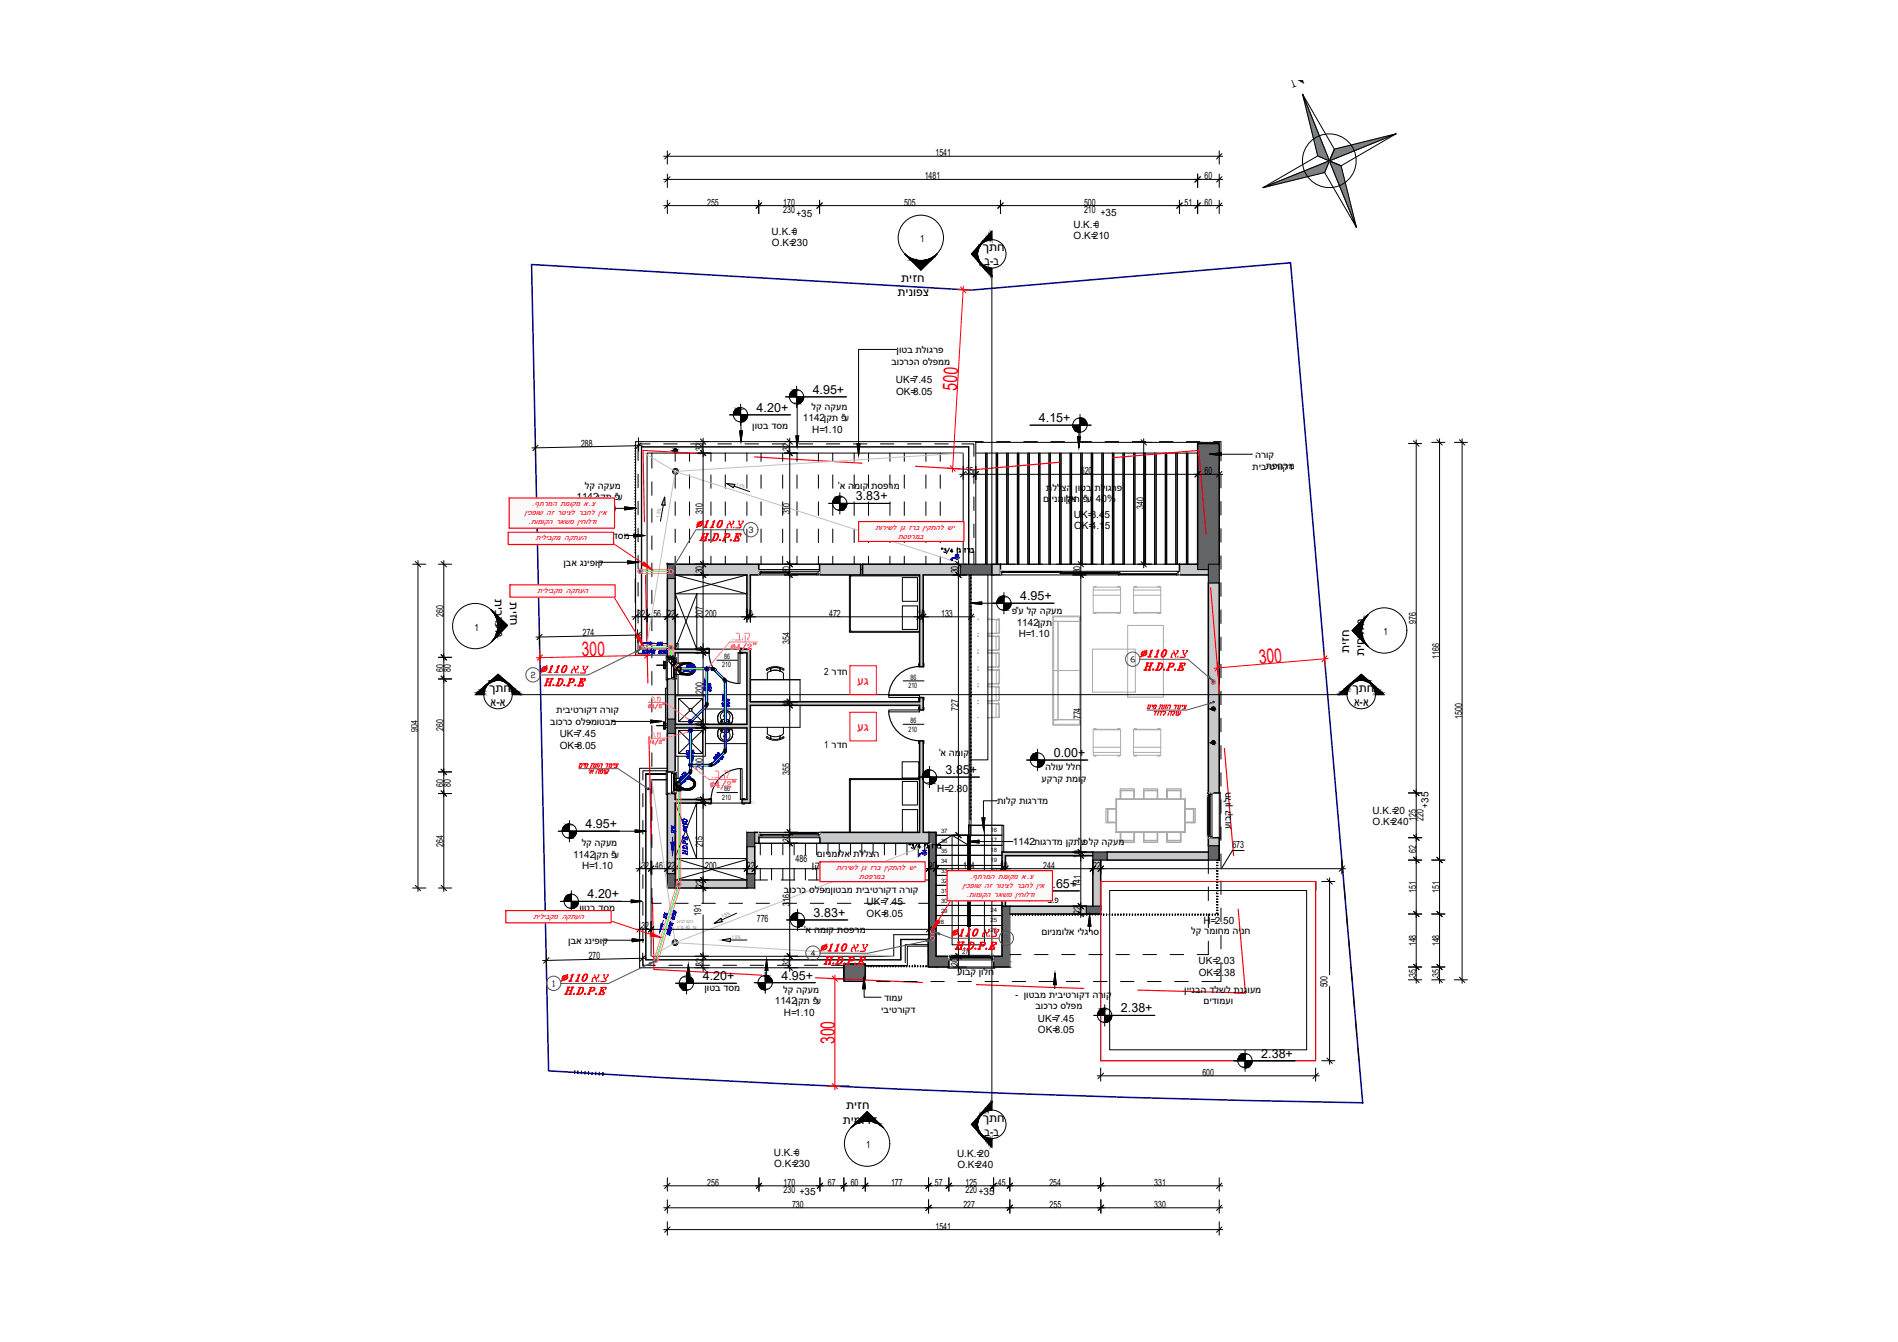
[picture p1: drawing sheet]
<svg xmlns="http://www.w3.org/2000/svg" width="420mm" height="297mm" viewBox="0 0 420 297" stroke-linecap="round" stroke-linejoin="round" font-family="sans-serif">
<defs><g id="words">
<text font-size="5.7" fill="#545454" x="160.2" y="118.2">m/t</text>
<g font-size="5.7" fill="#f00">
<text x="258.2" y="146.8">m/t</text>
<text x="125.6" y="150.3">m/t</text>
</g>
<text font-size="5.3" fill="#545454" x="216.6" y="208.5">m/t</text>
<g font-size="5.3" fill="#f00">
<text x="187.7" y="211.7">m/t</text>
<text x="130.2" y="218.4">m/t</text>
</g>
<text font-size="4.7" x="286.1" y="19.6" transform="rotate(-21 286.1 19.6)">N</text>
<g font-size="4.4" fill="#f00">
<text x="211.8" y="86.5" transform="rotate(-87 211.8 86.5)">500</text>
<text x="128.8" y="145.3" transform="rotate(-1 128.8 145.3)">300</text>
<text x="252.2" y="149.6">H.D.P.E</text>
<text x="278.8" y="147" transform="rotate(-5 278.8 147)">300</text>
<text x="210.6" y="211.3">H.D.P.E</text>
<text x="124.2" y="221.2">H.D.P.E</text>
<text x="184.8" y="231.1" transform="rotate(-90 184.8 231.1)">300</text>
</g>
<g font-size="2.8">
<text x="217.6" y="55.6">חתר</text>
<text x="218" y="58.7">ן-ן</text>
<text x="198.7" y="65.6">תדממפל</text>
<text x="199.5" y="62.3">תדנר</text>
<text x="179.9" y="87.2">4.95+</text>
<text x="167.5" y="91.1">4.20+</text>
<text x="230" y="93.4">4.15+</text>
<text x="189.5" y="110.7">3.83+</text>
<text x="109.5" y="132.6" transform="rotate(89 109.5 132.6)">תדןחהו</text>
<text x="112.8" y="133.3" transform="rotate(89 112.8 133.3)">תדנר</text>
<text x="225.8" y="132.8">4.95+</text>
<text x="298.7" y="144.5" transform="rotate(-90 298.7 144.5)">תדנר</text>
<text x="302" y="145.2" transform="rotate(-90 302 145.2)">תדרחנו</text>
<text x="108.3" y="153.1">חתר</text>
<text x="299.4" y="153.1">חתר</text>
<text x="108.6" y="156.3">א-א</text>
<text x="299.7" y="156.3">א-א</text>
<text x="233.3" y="167.5">0.00+</text>
<text x="209.3" y="171.3">3.85</text>
<text x="214.7" y="171.3">+</text>
<text x="129.6" y="183.3">4.95+</text>
<text x="231.5" y="196.5">3.65+</text>
<text x="130.1" y="198.8">4.20+</text>
<text x="180.1" y="202.9">3.83+</text>
<text x="155.6" y="217">4.20+</text>
<text x="173" y="216.8">4.95+</text>
<text x="248.1" y="224.1">2.38+</text>
<text x="279.2" y="234.1">2.38+</text>
<text x="187.3" y="245.4">תדנר</text>
<text x="186.5" y="248.7">תדומחד</text>
<text x="217.6" y="248.3">חתר</text>
<text x="218" y="251.4">ן-ן</text>
</g>
<g font-size="2.8" fill="#f00">
<text x="189.8" y="151.5">הר</text>
<text x="189.8" y="161.8">הר</text>
</g>
<g font-size="2.2">
<text x="207.1" y="34.5">1541</text>
<text x="204.7" y="39.7">1481</text>
<text x="266.6" y="39.7">60</text>
<text x="156.5" y="45.5">255</text>
<text x="173.4" y="45.5">170</text>
<text x="173.4" y="47.1">230</text>
<text x="176.3" y="47.9">+35</text>
<text x="200.1" y="45.5">505</text>
<text x="240" y="45.5">500</text>
<text x="240" y="47.1">210</text>
<text x="243.7" y="47.8">+35</text>
<text x="262.2" y="45.5">51</text>
<text x="266.6" y="45.5">60</text>
<text x="170.8" y="52">U.K.=0</text>
<text x="203.7" y="53.6">1</text>
<text x="237.6" y="50.5">U.K.=0</text>
<text x="237.6" y="52.9">O.K=210</text>
<text x="170.9" y="54.5">O.K=230</text>
<text x="197.3" y="80.7">ןמאחאק רופוו</text>
<text x="198.5" y="78.1">במון תומרחפ</text>
<text x="198.3" y="84.8">UK=7.45</text>
<text x="198.4" y="87.4">OK=8.05</text>
<text x="166.5" y="94.9">במון דרו</text>
<text x="177.7" y="93.3">1142בהת פ</text>
<text x="179.6" y="90.7">וה קההו</text>
<text x="179.8" y="95.8">H=1.10</text>
<text x="186.4" y="93.3">&quot;ה</text>
<text x="128.6" y="98.9" transform="rotate(-1 128.6 98.9)">288</text>
<text x="155.6" y="99.9" transform="rotate(-90 155.6 99.9)">32</text>
<text x="174.8" y="99.9" transform="rotate(-90 174.8 99.9)">32</text>
<text x="277.8" y="101.3">קחמה</text>
<text x="213.8" y="104.9">35</text>
<text x="239.3" y="104.9">620</text>
<text x="266.6" y="104.9">60</text>
<text x="277.2" y="104">תדןתפרחו</text>
<text x="280.4" y="104">דוחמהד</text>
<text x="127.6" y="110.7">1142בהת פ</text>
<text x="129.5" y="108.2">וה קההו</text>
<text x="129.6" y="113.3">H=1.10</text>
<text x="136.3" y="110.7">&quot;ה</text>
<text x="155.6" y="113.9" transform="rotate(-90 155.6 113.9)">310</text>
<text x="174.8" y="113.9" transform="rotate(-90 174.8 113.9)">310</text>
<text x="185.6" y="108.2">'א קומה תרפחו</text>
<text x="231" y="111.2">א</text>
<text x="231.5" y="108.6">ת</text>
<text x="232.3" y="111.2">מ</text>
<text x="232.8" y="111.2">דמו</text>
<text x="233" y="108.6">וו</text>
<text x="235" y="108.6">לק</text>
<text x="235.5" y="111.2">מבוהאת</text>
<text x="238" y="108.6">במון</text>
<text x="239.7" y="111.1">פ&quot;ה</text>
<text x="242.3" y="108.6">תו</text>
<text x="242.6" y="111.1">40%</text>
<text x="244.7" y="108.6">מרחפ</text>
<text x="253.2" y="112.7" transform="rotate(-90 253.2 112.7)">340</text>
<text x="131.5" y="119.3">במון דרו</text>
<text x="237.7" y="114.6">UK=3.45</text>
<text x="237.8" y="117.2">OK=4.15</text>
<text x="124.7" y="125.3">בןא רמדפמה</text>
<text x="155.6" y="126.9" transform="rotate(-90 155.6 126.9)">30</text>
<text x="174.8" y="126.9" transform="rotate(-90 174.8 126.9)">30</text>
<text x="212.1" y="126.9" transform="rotate(-90 212.1 126.9)">30</text>
<text x="239.2" y="126.9" transform="rotate(-90 239.2 126.9)">30</text>
<text x="98.2" y="136.5" transform="rotate(-90 98.2 136.5)">260</text>
<text x="141.1" y="136.5">32</text>
<text x="144.6" y="136.5">56</text>
<text x="147.7" y="136.5">22</text>
<text x="155.6" y="136.8" transform="rotate(-90 155.6 136.8)">207</text>
<text x="156.1" y="136.5">200</text>
<text x="164.9" y="136.5">10</text>
<text x="183.5" y="136.5">472</text>
<text x="203.1" y="136.5">10</text>
<text x="208.4" y="136.5">133</text>
<text x="224" y="136">פ&quot;ה וה קההו</text>
<text x="105" y="139.6">1</text>
<text x="129" y="140.8" transform="rotate(-2 129 140.8)">274</text>
<text x="174.8" y="142.6" transform="rotate(-90 174.8 142.6)">354</text>
<text x="225.1" y="138.5">1142בהת</text>
<text x="225.5" y="141.1">H=1.10</text>
<text x="306.3" y="140.5">1</text>
<text x="313.5" y="138.1" transform="rotate(-90 313.5 138.1)">976</text>
<text x="98.2" y="148.8" transform="rotate(-90 98.2 148.8)">60</text>
<text x="99.8" y="148.8" transform="rotate(-90 99.8 148.8)">80</text>
<text x="155.6" y="144.9" transform="rotate(-90 155.6 144.9)">10</text>
<text x="182.4" y="149.5">2 חדר</text>
<text x="318.7" y="145.9" transform="rotate(-90 318.7 145.9)">1166</text>
<text x="155.6" y="153.7" transform="rotate(-90 155.6 153.7)">200</text>
<text x="98.2" y="161.8" transform="rotate(-90 98.2 161.8)">260</text>
<text x="121.8" y="160.5">ןמאחא רופ-ומוןו</text>
<text x="123.1" y="157.9">תדןדוחמהד קחמה</text>
<text x="155.6" y="161.6" transform="rotate(-90 155.6 161.6)">10</text>
<text x="174.8" y="156.6" transform="rotate(-90 174.8 156.6)">10</text>
<text x="212.2" y="157.4" transform="rotate(-90 212.2 157.4)">727</text>
<text x="239.3" y="159.2" transform="rotate(-90 239.3 159.2)">774</text>
<text x="323.7" y="159.1" transform="rotate(-90 323.7 159.1)">1500</text>
<text x="92.5" y="162" transform="rotate(-90 92.5 162)">904</text>
<text x="123.9" y="165.8">OK=8.05</text>
<text x="123.9" y="163.2">UK=7.45</text>
<text x="182.4" y="165.7">1 חדר</text>
<text x="207.9" y="167.3">'א קו</text>
<text x="212.7" y="167.3">מה</text>
<text x="155.6" y="170.3" transform="rotate(-90 155.6 170.3)">200</text>
<text x="174.8" y="171.5" transform="rotate(-90 174.8 171.5)">355</text>
<text x="230.6" y="173.1">ההחה תומ</text>
<text x="231.3" y="170.5">קומה וור</text>
<text x="239.3" y="173.1">ה</text>
<text x="98.2" y="174.1" transform="rotate(-90 98.2 174.1)">60</text>
<text x="99.8" y="174.1" transform="rotate(-90 99.8 174.1)">80</text>
<text x="155.6" y="178.2" transform="rotate(-90 155.6 178.2)">10</text>
<text x="207.5" y="175.3">H=2.80</text>
<text x="220.8" y="178.1">תמוה תמרחדו</text>
<text x="316.3" y="178.8" transform="rotate(-90 316.3 178.8)">+35</text>
<text x="272.4" y="183.5" transform="rotate(-90 272.4 183.5)">המןה במור</text>
<text x="303.8" y="180.1">U.K.=20</text>
<text x="303.9" y="182.6">O.K=240</text>
<text x="313.5" y="181.8" transform="rotate(-90 313.5 181.8)">125</text>
<text x="315.1" y="181.8" transform="rotate(-90 315.1 181.8)">220</text>
<text x="98.2" y="187.4" transform="rotate(-90 98.2 187.4)">264</text>
<text x="126.9" y="189.9">1142בהת פ</text>
<text x="128.8" y="187.3">וה קההו</text>
<text x="135.5" y="189.9">&quot;ה</text>
<text x="155.6" y="187.6" transform="rotate(-90 155.6 187.6)">215</text>
<text x="174.8" y="186.3" transform="rotate(-90 174.8 186.3)">30</text>
<text x="176.1" y="190.8">486</text>
<text x="180.8" y="189.6">אמדמומוא תוולק</text>
<text x="224.2" y="187.1">1142תמרחדו בהת&quot;הפוה קההו</text>
<text x="239.2" y="189.9" transform="rotate(-90 239.2 189.9)">10</text>
<text x="272.8" y="187.7">673</text>
<text x="313.5" y="188.8" transform="rotate(-90 313.5 188.8)">62</text>
<text x="128.9" y="192.4">H=1.10</text>
<text x="142" y="192.2">32</text>
<text x="145.1" y="192.2">46</text>
<text x="147.7" y="192.3">22</text>
<text x="155.6" y="196.5" transform="rotate(-90 155.6 196.5)">22</text>
<text x="156.1" y="192.2">200</text>
<text x="165.3" y="192.3">22</text>
<text x="173.6" y="197.7">ןמ</text>
<text x="175.3" y="197.7">אחא רופ-ובמוןו תדןדוחמהד קחמה</text>
<text x="179.7" y="192.2">בהת פ&quot;ה קוולק40</text>
<text x="205.6" y="192.2">20</text>
<text x="213.2" y="192.2">184</text>
<text x="221.3" y="192.2">10</text>
<text x="224.5" y="194.6">אמוא וור</text>
<text x="231" y="192.3">244</text>
<text x="239.3" y="196.3" transform="rotate(-90 239.3 196.3)">141</text>
<text x="242" y="192.3">22</text>
<text x="313.5" y="197.6" transform="rotate(-90 313.5 197.6)">151</text>
<text x="318.7" y="197.6" transform="rotate(-90 318.7 197.6)">151</text>
<text x="128.3" y="201.6">במון דרו</text>
<text x="155.2" y="202.7" transform="rotate(-90 155.2 202.7)">191</text>
<text x="174.8" y="200.4" transform="rotate(-90 174.8 200.4)">316</text>
<text x="191.8" y="202.9">OK=8.05</text>
<text x="191.8" y="200.3">UK=7.45</text>
<text x="212.1" y="199.6" transform="rotate(-90 212.1 199.6)">338</text>
<text x="232" y="199.8">ן.פ</text>
<text x="239.3" y="202.3" transform="rotate(-90 239.3 202.3)">22</text>
<text x="125.8" y="208.9">בןא רמדפמה</text>
<text x="142" y="205.7">32</text>
<text x="167.5" y="204.2">776</text>
<text x="178" y="206.6">'א קומה תרפחו</text>
<text x="230.5" y="207">אמדמומוא דורחר</text>
<text x="263.7" y="206.8">וה חומרו קדמר</text>
<text x="266.4" y="204.5">H</text>
<text x="268" y="204.5">=2.50</text>
<text x="313.5" y="209.5" transform="rotate(-90 313.5 209.5)">148</text>
<text x="318.7" y="209.5" transform="rotate(-90 318.7 209.5)">148</text>
<text x="130.3" y="212.3" transform="rotate(-2 130.3 212.3)">270</text>
<text x="155.6" y="213.8" transform="rotate(-90 155.6 213.8)">32</text>
<text x="174.8" y="213.8" transform="rotate(-90 174.8 213.8)">32</text>
<text x="211.9" y="215.9">המןה במור</text>
<text x="212.1" y="213.7" transform="rotate(-90 212.1 213.7)">30</text>
<text x="265.3" y="213.4">UK=2.03</text>
<text x="265.4" y="216">OK=2.38</text>
<text x="155.9" y="219.2">במון דרו</text>
<text x="173.4" y="219.8">וה קההו</text>
<text x="195.7" y="221.5">דמוה</text>
<text x="224.8" y="220.9">- במוןו תדןדוחמהד קח</text>
<text x="244.3" y="220.9">מה</text>
<text x="262.2" y="219.7">בדדמןק דולו תמרמהו</text>
<text x="293.9" y="218.6" transform="rotate(-90 293.9 218.6)">500</text>
<text x="313.5" y="216.3" transform="rotate(-90 313.5 216.3)">35</text>
<text x="318.6" y="216.3" transform="rotate(-90 318.6 216.3)">35</text>
<text x="171.5" y="222.3">1142בהת פ</text>
<text x="173.5" y="224.9">H=1.10</text>
<text x="180.2" y="222.3">&quot;ה</text>
<text x="195.1" y="224.2">דןדוחמהד</text>
<text x="229.2" y="223.4">ןמאחא רופו</text>
<text x="229.8" y="226.1">UK=7.45</text>
<text x="266.4" y="222.3">אדדמוהמ</text>
<text x="229.8" y="228.7">OK=8.05</text>
<text x="266.2" y="238.1">600</text>
<text x="171.3" y="255.9">U.K.=0</text>
<text x="191.8" y="254.1">1</text>
<text x="211.9" y="256">U.K.=20</text>
<text x="156.6" y="262.4">256</text>
<text x="171.4" y="258.4">O.K=230</text>
<text x="173.5" y="262.4">170</text>
<text x="183.3" y="262.4">67</text>
<text x="188.3" y="262.4">60</text>
<text x="197.3" y="262.5">177</text>
<text x="207" y="262.4">57</text>
<text x="211.9" y="258.5">O.K=240</text>
<text x="213.7" y="262.4">125</text>
<text x="220.9" y="262.4">45</text>
<text x="232.3" y="262.4">254</text>
<text x="255.5" y="262.4">331</text>
<text x="173.5" y="264">230 +35</text>
<text x="175.3" y="267.3">730</text>
<text x="213.3" y="267.3">227</text>
<text x="213.7" y="264">220 +35</text>
<text x="232.4" y="267.3">255</text>
<text x="255.5" y="267.3">330</text>
<text x="207.1" y="272.2">1541</text>
</g>
<g font-size="1.8" fill="#f00">
<text x="117.8" y="112">.התחוק תומהו א.ל</text>
<text x="116.1" y="114">בדאפמל קנ חממדלו חןרו בדא</text>
<text x="117" y="116">.תמומהק חאלו בדרמודמ</text>
<text x="118.6" y="119.6">תדודןהו קהתהק</text>
<text x="193.7" y="117.2">תמחדלו בר</text>
<text x="198.7" y="119.2">תרפחון</text>
<text x="201.1" y="117.2">נחן בד</text>
<text x="205.1" y="117.2">התקו לד</text>
<text x="118.9" y="131.2">תדודןהו קהתהק</text>
<text x="185.1" y="192.5">ת</text>
<text x="186.2" y="192.5">מחדלו ב</text>
<text x="190.1" y="194.5">ת</text>
<text x="191.1" y="192.5">ר נחן ב</text>
<text x="191.2" y="194.5">רפחון</text>
<text x="196.1" y="192.5">דהת</text>
<text x="198.5" y="192.5">קו</text>
<text x="201.2" y="192.5">לד</text>
<text x="213" y="196.5">בדא</text>
<text x="214.6" y="196.5">פמל קנ</text>
<text x="214.7" y="194.5">.</text>
<text x="215.3" y="194.5">התח</text>
<text x="218.1" y="194.5">וק ת</text>
<text x="220.3" y="196.5">חממ</text>
<text x="222" y="194.5">ו</text>
<text x="222.1" y="196.5">דלו חןרו בדא</text>
<text x="223" y="194.5">מהו א.ל</text>
<text x="118" y="203.4">תדודןהו קהתהק</text>
<text x="213.9" y="198.5">.</text>
<text x="214.4" y="198.5">תמומה</text>
<text x="218.2" y="198.5">ק</text>
<text x="220" y="198.5">חא</text>
<text x="221.8" y="198.5">ל</text>
<text x="223" y="198.5">ו בדרמודמ</text>
</g>
<g font-size="1.7">
<text x="159.9" y="147.7">210</text>
<text x="160.3" y="145.8">86</text>
<text x="201.1" y="152.3">210</text>
<text x="201.6" y="150.4">86</text>
<text x="201.1" y="161.9">210</text>
<text x="201.6" y="160">86</text>
<text x="159.9" y="177">210</text>
<text x="160.3" y="175.1">86</text>
</g>
<g font-size="1.3">
<text x="208.3" y="184.3">37</text>
<text x="219.3" y="184.1">16</text>
<text x="208.3" y="186.5">36</text>
<text x="208.3" y="188.8">35</text>
<text x="208.3" y="191">34</text>
<text x="219.3" y="190.8">19</text>
<text x="219.3" y="188.6">18</text>
<text x="219.3" y="186.4">17</text>
<text x="208.3" y="193.2">33</text>
<text x="208.3" y="195.4">32</text>
<text x="208.3" y="197.6">31</text>
<text x="219.3" y="197.5">22</text>
<text x="219.3" y="195.2">21</text>
<text x="219.3" y="193">20</text>
<text x="208.3" y="199.9">30</text>
<text x="208.3" y="202.1">29</text>
<text x="219.3" y="201.9">24</text>
<text x="219.3" y="199.7">23</text>
<text x="207.5" y="204.6">28</text>
<text x="219.3" y="206.3">26</text>
<text x="219.3" y="204.1">25</text>
<text x="213" y="211.1">27</text>
</g>
<g font-size="1.1" fill="#808080">
<text x="162.9" y="107.5" transform="rotate(18 162.9 107.5)">1.5%</text>
<text x="146" y="114.6" transform="rotate(-79 146 114.6)">1.5%</text>
<text x="159.9" y="203.3" transform="rotate(-25 159.9 203.3)">1.5%</text>
<text x="149.8" y="205.6">ח&quot;ו 40 דה</text>
<text x="149.8" y="204.3">ן דמ ןו נמהדמ</text>
<text x="162" y="207.8" transform="rotate(-1 162 207.8)">1.5%</text>
</g>
</g></defs>
<!-- layer: A-WALL-PATT -->
<g fill="#636466" stroke="#636466" stroke-width=".22">
<path d="M205.5 207.9l1.7 2.9v-2.9zM205.5 207.9l1.7 2.9h-1.7z"/>
<path d="M205.5 210.8l1.7 3.2v-3.2zM205.5 210.8l1.7 3.2h-1.7z"/>
<path d="M219.9 211.7l3.6 1.2v-1.2zM219.9 211.7l3.6 1.2h-3.6z"/>
<path d="M219.9 212.9l3.6 1.1v-1.1zM219.9 212.9l3.6 1.1h-3.6z"/>
<path d="M207.2 211.7l2.8 2.3v-2.3zM207.2 211.7l2.8 2.3h-2.8z"/>
<path d="M221.8 200.6l1.7 11.1v-11.1zM221.8 200.6l1.7 11.1h-1.7z"/>
<path d="M205.6 188l1.6 4.9v-4.9zM205.6 188l1.6 4.9h-1.6z"/>
<path d="M205.6 192.9l1.6 15v-15zM205.6 192.9l1.6 15h-1.6z"/>
<path d="M265.1 98.2l4.8 26.7v-26.7zM265.1 98.2l4.8 26.7h-4.8z"/>
<path d="M265.1 124.9l2.4 1.2v-1.2zM265.1 124.9l2.4 1.2h-2.4z"/>
<path d="M186.8 213.4l4.7 3.5v-3.5zM186.8 213.4l4.7 3.5h-4.7z"/>
<path d="M205.6 184.2l1.6 2.4v-2.4zM205.6 184.2l1.6 2.4h-1.6z"/>
<path d="M205.6 186.6l1.6 1.4v-1.4zM205.6 186.6l1.6 1.4h-1.6z"/>
<path d="M212.6 124.9l7 2.4v-2.4zM212.6 124.9l7 2.4h-7z"/>
<path d="M147.7 124.9l1.8 3.2v-3.2zM147.7 124.9l1.8 3.2h-1.8z"/>
<path d="M267.5 124.9l2.4 4.1v-4.1zM267.5 124.9l2.4 4.1h-2.4z"/>
<path d="M147.7 159.2l1.8 3.1v-3.1zM147.7 159.2l1.8 3.1h-1.8z"/>
<path d="M165.3 184.2l1.8 3.2v-3.2zM165.3 184.2l1.8 3.2h-1.8z"/>
<path d="M267.5 187.2l2.4 3.2v-3.2zM267.5 187.2l2.4 3.2h-2.4z"/>
<path d="M241.9 188.6l3.2 1.8v-1.8zM241.9 188.6l3.2 1.8h-3.2z"/>
<path d="M165.3 193.4l1.8 3.2v-3.2zM165.3 193.4l1.8 3.2h-1.8z"/>
<path d="M147.7 193.4l1.8 3.2v-3.2zM147.7 193.4l1.8 3.2h-1.8z"/>
<path d="M240.5 200.6l3.2 1.7v-1.7zM240.5 200.6l3.2 1.7h-3.2z"/>
</g>
<g fill="#c7c8ca" stroke="#c7c8ca" stroke-width=".22">
<path d="M268.7 156.9h.3z"/>
<path d="M268.5 157.2h.2z"/>
<path d="M268.8 164.3h.1z"/>
<path d="M268.7 164.3h.3z"/>
<path d="M268.5 164.7h.2z"/>
<path d="M223.5 200.6l17 1.2v-1.2zM223.5 200.6l17 1.2h-17z"/>
<path d="M223.5 201.8l17 .5v-.5zM223.5 201.8l17 .5h-17z"/>
<path d="M223.5 202.3h20.2zM223.5 202.3h20.2z"/>
<path d="M241.9 190.4l1.8 2.5v-2.5zM241.9 190.4l1.8 2.5h-1.8z"/>
<path d="M241.9 192.9l1.8 7.7v-7.7zM241.9 192.9l1.8 7.7h-1.8z"/>
<path d="M269.9 188.6v1.7zM269.9 188.6v1.7z"/>
<path d="M245.1 188.6l22.4 1.8v-1.8zM245.1 188.6l22.4 1.8h-22.4z"/>
<path d="M267.5 129l2.4 27.5v-27.5zM267.5 129l2.4 27.5h-2.4z"/>
<path d="M268.6 156.5h1.3zM268.6 156.5h1.3z"/>
<path d="M267.5 156.5h1zM267.5 156.5h1.1z"/>
<path d="M268.7 156.5h1.2zM268.7 156.5h1.2z"/>
<path d="M267.5 156.5h1zM267.5 156.5h1z"/>
<path d="M268.7 156.5h1.2zM268.7 156.5h1.2z"/>
<path d="M267.5 156.5h1zM267.5 156.5l.8 .1z"/>
<path d="M268.8 156.5l1.1 .1zM268.8 156.5l1.1 .1z"/>
<path d="M268.7 156.6l.1 .1zM268.7 156.6l.1 .1z"/>
<path d="M267.5 156.6h.8zM267.5 156.6l.8 .1z"/>
<path d="M268.8 156.7h.1zM268.8 156.7h.1z"/>
<path d="M268.9 156.6l1 .1zM268.9 156.6l1 .1z"/>
<path d="M268.8 156.7h.1zM268.8 156.7h.1z"/>
<path d="M268.8 156.7l.1 .1zM268.8 156.7l.1 .1z"/>
<path d="M267.5 156.7l.8 .1v-.1zM267.5 156.7l.8 .1h-.8z"/>
<path d="M268.8 156.8h.1zM268.8 156.8h.1z"/>
<path d="M269 156.7l.9 .1zM269 156.7l.9 .1z"/>
<path d="M268.8 156.8h.1zM268.8 156.8h.1z"/>
<path d="M268.8 156.8h.1zM268.7 156.8h.2z"/>
<path d="M268.7 156.8l.3 .1zM268.7 156.8l.3 .1zM268.7 156.9h.3z"/>
<path d="M269 156.8l.9 .1zM269 156.8l.9 .1z"/>
<path d="M268.7 156.9h.3zM268.6 156.9h.4z"/>
<path d="M267.5 156.8h.8zM267.5 156.8l.7 .1z"/>
<path d="M268.6 156.9h.4zM268.6 156.9h.4z"/>
<path d="M268.6 156.9h.4zM268.6 156.9h.4z"/>
<path d="M268.5 156.9h.5zM268.5 156.9h.4z"/>
<path d="M268.5 156.9l.4 .1zM268.5 156.9l.4 .1z"/>
<path d="M267.5 156.9l.8 .1zM267.5 156.9l.8 .1z"/>
<path d="M269 156.9l.9 .1v-.1zM269 156.9l.9 .1h-.9z"/>
<path d="M268.5 157h.4zM268.5 157h.4z"/>
<path d="M268.5 157l.4 .1zM268.5 157l.4 .1z"/>
<path d="M267.5 157l.8 .1v-.1zM267.5 157l.8 .1h-.8z"/>
<path d="M269 157l.9 .1v-.1zM269 157l.9 .1h-1z"/>
<path d="M268.5 157.1h.4zM268.5 157.1h.3zM268.5 157.1h.3zM268.5 157.1h.3z"/>
<path d="M267.5 157.1l.8 .1zM267.5 157.1l.8 .1z"/>
<path d="M268.5 157.1h.3zM268.5 157.1l.3 .1z"/>
<path d="M268.9 157.1l1 .1zM268.9 157.1l1 .1z"/>
<path d="M268.5 157.2h.3zM268.5 157.2h.3z"/>
<path d="M268.5 157.2h.3zM268.5 157.2h.2z"/>
<path d="M268.5 157.2h.2zM268.5 157.2h.2z"/>
<path d="M267.5 157.2h.9zM267.5 157.2h.9z"/>
<path d="M268.9 157.2l1 .1zM268.9 157.2l1 .1h-1.1z"/>
<path d="M267.5 157.2l1 .1zM267.5 157.2l1 .1z"/>
<path d="M268.8 157.3h1.1zM268.7 157.3h1.2z"/>
<path d="M267.5 157.3h1zM267.5 157.3h1z"/>
<path d="M268.7 157.3h1.2zM268.6 157.3h1.3z"/>
<path d="M267.5 157.3h1.1zM267.5 157.3h1.1z"/>
<path d="M267.5 157.3l2.4 6.7v-6.7zM267.5 157.3l2.4 6.7h-2.4z"/>
<path d="M268.6 164h1.3zM268.6 164h1.3z"/>
<path d="M267.5 164h1zM267.5 164h1.1z"/>
<path d="M268.7 164h1.2zM268.7 164h1.2z"/>
<path d="M267.5 164h1zM267.5 164h1z"/>
<path d="M268.7 164h1.2zM268.7 164h1.2z"/>
<path d="M267.5 164h1zM267.5 164l.8 .1z"/>
<path d="M268.8 164l1.1 .1zM268.8 164l1.1 .1z"/>
<path d="M268.7 164.1h.1zM268.7 164.1h.1z"/>
<path d="M267.5 164.1h.8zM267.5 164.1h.8z"/>
<path d="M268.8 164.1h.1zM268.8 164.1h.1z"/>
<path d="M268.9 164.1l1 .1zM268.9 164.1l1 .1z"/>
<path d="M268.8 164.1l.1 .1zM268.8 164.1l.1 .1z"/>
<path d="M268.8 164.2l.1 .1zM268.8 164.2l.1 .1zM268.8 164.3h.1z"/>
<path d="M267.5 164.1l.8 .2v-.2zM267.5 164.1l.8 .2h-.8z"/>
<path d="M269 164.2l.9 .1zM269 164.2l.9 .1z"/>
<path d="M268.8 164.3h.1zM268.8 164.3h.1z"/>
<path d="M268.8 164.3h.1zM268.8 164.3h.1z"/>
<path d="M267.5 164.3h.8zM267.5 164.3h.7z"/>
<path d="M268.7 164.3h.3zM268.7 164.3h.3zM268.7 164.3h.3z"/>
<path d="M268.7 164.3h.3zM268.6 164.3h.4z"/>
<path d="M268.6 164.3l.4 .1zM268.6 164.3l.4 .1z"/>
<path d="M269 164.3l.9 .1v-.1zM269 164.3l.9 .1h-.9z"/>
<path d="M268.6 164.4h.4zM268.5 164.4h.5z"/>
<path d="M268.5 164.4h.5zM268.5 164.4h.4z"/>
<path d="M267.5 164.3l.8 .1zM267.5 164.3l.8 .1z"/>
<path d="M268.5 164.4l.4 .1zM268.5 164.4l.4 .1z"/>
<path d="M269 164.4l.9 .1zM269 164.4l.9 .1z"/>
<path d="M268.5 164.5h.4zM268.5 164.5h.4z"/>
<path d="M268.5 164.5h.4zM268.5 164.5h.4z"/>
<path d="M267.5 164.4l.8 .1v-.1zM267.5 164.4l.8 .1h-.8z"/>
<path d="M269 164.5l.9 .1v-.1zM269 164.5l.9 .1h-1z"/>
<path d="M268.5 164.5h.4zM268.5 164.5l.3 .1zM268.5 164.6h.3zM268.5 164.6h.3z"/>
<path d="M267.5 164.5l.8 .1zM267.5 164.5l.8 .1z"/>
<path d="M268.5 164.6h.3zM268.5 164.6h.3z"/>
<path d="M268.9 164.6h1zM268.9 164.6h1z"/>
<path d="M268.5 164.6h.3zM268.5 164.6l.3 .1z"/>
<path d="M268.5 164.7h.3zM268.5 164.7h.2z"/>
<path d="M268.5 164.7h.2zM268.5 164.7h.2z"/>
<path d="M267.5 164.6l.9 .1zM267.5 164.6l.9 .1z"/>
<path d="M268.9 164.6l1 .1zM268.9 164.6l1 .1h-1.1z"/>
<path d="M267.5 164.7h1zM267.5 164.7h1z"/>
<path d="M268.8 164.7l1.1 .1zM268.7 164.8h1.2z"/>
<path d="M267.5 164.7l1 .1zM267.5 164.7l1 .1z"/>
<path d="M268.7 164.8h1.2zM268.6 164.8h1.3z"/>
<path d="M267.5 164.8h1.1zM267.5 164.8h1.1z"/>
<path d="M267.5 164.8l2.4 10.1v-10.1zM267.5 164.8l2.4 10.1h-2.4z"/>
<path d="M267.5 174.9l2.4 .6v-.6zM267.5 174.9l2.4 .6h-2.4z"/>
<path d="M267.5 185.4l2.4 1.8v-1.8zM267.5 185.4l2.4 1.8h-2.4z"/>
<path d="M269.9 187.2v1.4zM269.9 187.2v1.4z"/>
<path d="M261.1 124.9l4 1.2v-1.2zM261.1 124.9l4 1.2h-4z"/>
<path d="M191 124.9l21.6 1.2v-1.2zM191 124.9l21.6 1.2h-21.6z"/>
<path d="M261.1 126.1l6.4 1.2v-1.2zM261.1 126.1l6.4 1.2h-6.4z"/>
<path d="M219.6 124.9l1.9 2.4v-2.4zM219.6 124.9l1.9 2.4h-1.9z"/>
<path d="M191 126.1l21.6 1.2v-1.2zM191 126.1l21.6 1.2h-21.6z"/>
<path d="M181.5 184.2l24.1 2.4v-2.4zM181.5 184.2l24.1 2.4h-24.1z"/>
<path d="M167.1 184.2l.9 2.4v-2.4zM167.1 184.2l.9 2.4h-.9z"/>
<path d="M165.3 187.4l1.8 6v-6zM165.3 187.4l1.8 6h-1.8z"/>
<path d="M149.5 194.8l15.8 1.8v-1.8zM149.5 194.8l15.8 1.8h-15.8z"/>
<path d="M147.7 124.9h1.8zM147.7 124.9h1.8z"/>
<path d="M147.7 128.1l1.8 15.5v-15.5zM147.7 128.1l1.8 15.5h-1.8z"/>
<path d="M147.7 143.6l1.8 1.9v-1.9zM147.7 143.6l1.8 1.9h-1.8z"/>
<path d="M147.7 150.3l1.8 6.7v-6.7zM147.7 150.3l1.8 6.7h-1.8z"/>
<path d="M147.7 157l1.8 2.2v-2.2zM147.7 157l1.8 2.2h-1.8z"/>
<path d="M147.7 162.3l1.8 8.6v-8.6zM147.7 162.3l1.8 8.6h-1.8z"/>
<path d="M147.7 175.6l1.8 17.8v-17.8zM147.7 175.6l1.8 17.8h-1.8z"/>
<path d="M181.4 124.9l9.1 2.4v-2.4zM181.4 124.9l9.1 2.4h-9.1z"/>
<path d="M149.5 124.9l18.5 2.4v-2.4zM149.5 124.9l18.5 2.4h-18.5z"/>
<path d="M164.3 177l1.8 .4v-.4zM164.3 177l1.8 .4h-1.8z"/>
<path d="M149.5 177l8 .4v-.4zM149.5 177l8 .4h-8z"/>
<path d="M164.3 177.4l1.8 .4v-.4zM164.3 177.4l1.8 .4h-1.8z"/>
<path d="M149.5 177.4l8 .4v-.4zM149.5 177.4l8 .4h-8z"/>
<path d="M165.3 143.7l.8 33.3v-33.3zM165.3 143.7l.8 33.3h-.8z"/>
<path d="M163.8 143.7l1.5 .8v-.8zM163.8 143.7l1.5 .8h-1.5z"/>
<path d="M149.5 143.7l7.5 .8v-.8zM149.5 143.7l7.5 .8h-7.5z"/>
<path d="M149.5 160.3l15.8 .8v-.8zM149.5 160.3l15.8 .8h-15.8z"/>
<path d="M166.1 155.3l37.5 .8v-.8zM166.1 155.3l37.5 .8h-37.5z"/>
<path d="M203.6 127.3l.8 20.3v-20.3zM203.6 127.3l.8 20.3h-.8z"/>
<path d="M203.6 154.4l.8 2.7v-2.7zM203.6 154.4l.8 2.7h-.8z"/>
<path d="M203.6 164l.8 19.9v-19.9zM203.6 164l.8 19.9h-.8z"/>
<path d="M203.6 183.9l.8 .3v-.3zM203.6 183.9l.8 .3h-.8z"/>
<path d="M165.3 127.3l.8 9.3v-9.3zM165.3 127.3l.8 9.3h-.8z"/>
<path d="M221.8 188.6l20.1 .8v-.8zM221.8 188.6l20.1 .8h-20.1z"/>
<path d="M221.8 189.4l.8 3.5v-3.5zM221.8 189.4l.8 3.5h-.8z"/>
<path d="M221.8 192.9l.8 7.7v-7.7zM221.8 192.9l.8 7.7h-.8z"/>
</g>
<!-- layer: A-DETL-GENF -->
<g fill="#c0c0c0" stroke="#c0c0c0" stroke-width=".22">
<path d="M160.9 107l1.8 .2h-1.5zM161.2 107.2l1.1 .8 .4-.8z"/>
<path d="M147.1 110l.1 1.8h-.7zM146.5 111.8h.7z"/>
<path d="M158.6 204l1-.8 .2 .8zM158.1 204.4l1.7-.4h-1.2z"/>
<path d="M159.9 208.1l1.8-.4v.4zM159.9 208.1l1.7 .3 .1-.3z"/>
</g>
<!-- layer: I-FURN -->
<g fill="none" stroke="#aaa" stroke-width=".22">
<path d="M216.5 137.1l.1 .1M216.6 137.1h.1M218.7 137.1h2.4M218.7 137.2h1.8v3M218.7 136.9l.7 .2M220.5 137.2h.6M221.1 137.2h.1M221.1 137.2h.2v2.9l-.2 .1M221.1 137.2v2.9M221.1 137.1l-.6 .1M233.2 136.6l.1 .9h5.6M233.2 137.6v10.7"/>
<path d="M233.3 136.5h5.6M234.2 137.6v10.7M239 137.3h.2M239 137.5h-5.8h1v21.8h-1h5.8M239 136.6v23.7M239.2 137.3v-.9h-6.2v24.1h6.2v-.9l-.1-.2-.1 .1M242 131.7v-1.7h6.1v1.7M242 131.7h6.1v4h-6.1zM242 130.6h6.1M242 135.6h6.1M242.2 130v-.2h.4v.2M242.2 135.8h.4h-.4"/>
<path d="M242.2 135.7v.1M242.2 129.9h.4M242.6 135.7v.1M247.5 130v-.2h.3v.2M247.5 135.8h.3h-.3M247.5 135.7v.1M247.5 129.9h.3M247.8 135.7v.1M249.6 138.4h7.9v15.9h-7.9zM250.9 131.7v-1.7h6v1.7M250.9 131.7h6v4h-6zM250.9 130.6h6"/>
<path d="M250.9 135.6h6M251.1 130v-.2h.4v.2M251.1 135.8h.4h-.4M251.1 135.7v.1M251.1 129.9h.4M251.5 135.7v.1M256.4 130v-.2h.4v.2M256.4 135.8h.4h-.4M256.4 135.7v.1M256.4 129.9h.4M256.8 135.7v.1M216.4 155.1h.1"/>
<path d="M216.4 155.1h.2M216.4 158.8h.1M216.4 158.8h.2M216.5 151.4h.1M216.5 140.2h.1M216.5 143.9h.1M216.5 147.6l.1 .1M216.5 148.3h.1M216.6 148.3h.1M216.6 152h-.2l.1 .1M216.6 155.7h-.2l.1 .1M216.6 140.8h-.2l.1 .1"/>
<path d="M216.6 144.5h-.2l.1 .1M218.7 152l2.4 .1M218.7 152h1.8v3.1M218.7 155.1h1.8M218.7 151.8l.6 .2M218.7 155.7l2.4 .1M218.7 155.7h1.8v3.1M218.7 158.8h1.8M218.7 155.6l.6 .1M218.7 148.3h2.4M218.7 148.3h1.8v3M218.7 148.1l.7 .2"/>
<path d="M218.7 140.8l2.4 .1M218.7 140.8h1.8v3.1M218.7 143.9h1.8M218.7 140.7l.6 .1M218.7 144.5l2.4 .1M218.7 144.6h1.8v3M218.7 147.6h1.8M218.7 144.4l.6 .1M219.3 155.1l-.6 .1M219.3 158.8l-.6 .2M219.3 143.9l-.6 .2M219.3 147.7l-.6 .1"/>
<path d="M219.4 151.4l-.7 .1M219.4 140.2l-.7 .1M220.5 155.1h.6M220.5 152.1h.6M220.5 152h.6M220.5 158.8h.6M220.5 155.8h.6M220.5 155.7h.6M220.5 143.9h.6M220.5 140.9h.6M220.5 140.8h.6M220.5 147.6h.6"/>
<path d="M220.5 144.6l.6 .1M220.5 144.6h.6M220.5 151.3l-1.8 .1 2.4-.1M220.5 140.2h-1.8h2.4M220.5 151.3h.6M220.5 148.4h.6M220.5 140.2h.6M221.1 152l.1 .1v2.9l-.1 .1M221.1 152v.1M221.1 152h.1M221.1 155.1h.1M221.1 155.7l.1 .1v3h-.1"/>
<path d="M221.1 155.7v.1M221.1 155.7h.1M221.1 158.8h.1M221.1 140.8l.1 .1v2.9l-.1 .1M221.1 140.8v.1M221.1 140.8h.1M221.1 143.9h.1M221.1 144.6h.1v3h-.1M221.1 144.6v.1M221.1 144.6h.1M221.1 147.6h.1M221.1 155l-2.4 .1"/>
<path d="M221.1 155h.1M221.1 152.1h.1M221.1 152.1v2.9M221.1 155v.1M221.1 158.8h-2.4M221.1 155.8h.1M221.1 155.8v2.9M221.1 151.3h.1M221.1 148.3h.1M221.1 148.3h.2v3l-.2 .1M221.1 148.3v3M221.1 143.9h-2.4"/>
<path d="M221.1 143.8v.1M221.1 140.9h.1M221.1 140.9v2.9M221.1 147.6l-2.4 .1M221.1 147.5v.1M221.1 144.7v2.8M221.1 140.2h.1M221.1 140.1h.1M221.1 140.1v.1M221.1 151.3v.1M221.1 148.3h-.6M221.1 148.4h.1"/>
<path d="M233.2 148.4h5.8M233.2 148.5v10.8M233.2 159.4v.9M234.2 159.3h-.9h5.6M234.2 148.5v10.8M241.8 143.7h9.5v9.5h-9.5zM233.3 160.3h5.6M242 165.4v1.8h6.1v-1.8M242 165.4v-4h6.1v4M242 166.5h6.1M242 165.4h6.1M242 161.5h6.1"/>
<path d="M242.2 167.2v.1h.4v-.1M242.2 167.2h.4M242.2 161.3v.1M242.6 161.3h-.4h.4M242.6 161.3v.1M245.1 178.9h-.3v3.2h.3M245.1 178.9h1.9M245.1 178.9v3.2M245.1 179l1.9 .1h-1.8l-.1 3h1.9M245.2 179.1v2.9h1.8h-1.8M247 179h-1.9v2.9M247 176.8h15.4v7.5h-15.4z"/>
<path d="M247 176.8l.2 .2h15M247.2 177v7.1h15v-7.1M247.5 167.2v.1h.3v-.1M247.5 167.2h.3M247.5 161.3v.1M247.8 161.3h-.3h.3M247.8 161.3v.1M248 174.9v-.3h3.1v.3M248 174.9h3.1M248 174.9v1.9M248 174.9l3 .1v1.8l.1-1.9M248 174.9h.1"/>
<path d="M248.1 175v1.8v-1.8h2.9M248.1 174.9h2.9M248.2 175h2.7h-2.7M250.9 165.4v1.8h6v-1.8M250.9 165.4v-4h6v4M250.9 166.5h6M250.9 165.4h6M250.9 161.5h6M251 174.9h.1v1.9M251.1 167.2v.1h.4v-.1M251.1 161.3v.1M251.1 167.2h.4"/>
<path d="M251.1 174.9v1.9M251.5 161.3h-.4h.4M251.5 161.3v.1M253.1 176.8v-2.2h3.2v2.2M253.1 174.9h3.2M253.3 174.9h2.8M253.3 174.9h-.2l.1 1.9v-1.8h3v1.8v-1.8M253.4 175h2.7h-2.7M256.1 174.9h.2l-3.1 .1M256.4 167.2v.1h.4v-.1M256.4 167.2h.4M256.4 161.3v.1"/>
<path d="M256.8 161.3h-.4h.4M256.8 161.3v.1M258.3 176.8v-2.2h3.1v2.2M258.3 174.9h3.1M258.4 174.9h2.9M258.4 174.9h-.1l.1 1.9v-1.8h2.9v1.8v-1.8M258.5 175h2.7h-2.7M261.3 174.9h.1M261.4 174.9l-3 .1M261.4 174.9v1.9M262.2 177h-15v7.1l-.2 .2M262.4 178.9h2.2v3.2h-2.2"/>
<path d="M262.4 176.8l-.2 .2v7.1M262.4 179h1.9M264.2 179.1l.1 3M264.2 179.2v2.7v-2.7M264.3 179l-1.9 .1h1.8v2.9h-1.8h1.8M264.3 179v.1M264.3 179.1v2.8M264.3 178.9v3.2M245.1 182.1h1.9M245.2 181.9v-2.7v2.7M247.2 184.1h15l.2 .2M248 184.3v2.2h3.1v-2.2"/>
<path d="M248 186.1h3.1M248 184.3v1.8l3-.1M248.1 186.1h2.9M250.9 186.1h-2.7h2.7M251.1 184.3v1.8l-.1-1.8v1.7h-2.9v-1.7v1.7M253.1 186.1v.4h3.2v-.4M253.1 186.1l.1-1.8v1.7l3.1 .1M253.1 186.1h3.2M253.2 186h3v-1.7v1.7M253.3 186.1h2.8M253.3 186.1h-.2v-1.8v1.8M256.1 186.1h-2.7h2.7"/>
<path d="M256.3 184.3v1.8M258.3 186.1v.4h3.1v-.4M258.3 186.1v-1.8v1.8h3M258.3 186.1h3.1M258.4 186h2.9v-1.7v1.7M261.2 186.1h-2.7h2.7M261.4 184.3v1.8l-3-.1v-1.7l-.1 1.8M261.4 184.3v1.8M262.4 182.1h1.9M264.3 181.9v.2"/>
</g>
<!-- layer: A-WALL -->
<path d="M265.1 124.9v1.2h2.4M147.7 145v.3M147.7 150.5v19.6M149.5 142.5h.6v1.2M150.1 144.5v2.3M150.1 149.3v4.7M150.1 167.4v4.9M205.6 184.2v2.4M223.5 200.6v1.7" fill="none" stroke="#000" stroke-width=".22"/>
<path d="M265.1 124.9v-26.7h4.8v26.7M205.6 184.2h1.6v27.5h2.8v2.3h-4.5v-6.1h.1v-21.3M186.8 213.4h4.7v3.5h-4.7zM223.5 200.6h-1.7v11.1h-1.9v2.3h3.6" fill="none" stroke="#000" stroke-width=".34"/>
<!-- layer: A-WALL-PATT -->
<path d="M223.5 202.3v11.7" fill="none" stroke="#636466" stroke-width=".22"/>
<!-- layer: I-WALL -->
<g fill="none" stroke="#000" stroke-width=".34">
<path d="M147.7 128.1v17.4h1.8v-1h7.5v-.8h-7.5v-15.6M147.7 124.9h20.3v2.4h-1.9v9.3h-.8v-9.3h-15.8M181.4 124.9h9.1v2.4h-9.1zM212.6 124.9h-21.6v2.4h12.6v20.3h.8v-20.3h8.2M219.6 124.9h1.9v2.4h-1.9M265.1 124.9h-4v2.4h6.4M267.5 129v46.5h2.4v-46.5M147.7 159.2v-8.9h1.8v8.9M147.7 162.3v8.6h1.8v-8.6M149.5 160.3h15.8v-15.8h-1.5v-.8h2.3v11.6h37.5v-.9h.8v2.7h-.8v-1h-37.5v21.7h-1.8v-.8h1v-15.9h-15.8M147.7 193.4v-17.8h1.8v1.4h8v.8h-8v15.6M149.5 194.8h15.8"/>
<path d="M149.5 196.6h15.8M165.3 187.4v6M167.1 184.2h.9v2.4h-.9M167.1 187.4v6M205.6 184.2h-1.2v-20.2h-.8v20.2h-22.1v2.4h24.1M241.9 190.4v10.2M241.9 188.6h-20.1v12M241.9 189.4h-19.3v11.2M243.7 190.4v10.2M245.1 190.4h22.4M245.1 188.6h22.4M267.5 187.2v-1.8h2.4v5"/>
<path d="M223.5 200.6h17M243.7 202.3h-20.2"/>
</g>
<path d="M168 124.9h13.4M221.5 124.9h39.6M168 186.6h13.5" fill="none" stroke="#000" stroke-width=".22"/>
<!-- layer: A-GLAZ -->
<g fill="none" stroke="#000" stroke-width=".22">
<path d="M140.7 128.1v5.2M168 126.4h.3v.9h-.3M168 124.9h13.4M168.3 126.4h.3v.5h-.3zM168.3 127.3h6.2M168.6 126.7h5.9zM168.6 126.9h6.3v-.5h-.4v.5M168.6 126.4h5.9M174.5 126.9h.4v.4h-.4zM174.9 127.3h6.2v-.4h-.3v.4M174.9 127.1l5.9 .1zM174.9 126.9h5.9"/>
<path d="M174.9 126.4h6.2M181.4 126.4h-.3v.9h.3M221.5 126.4h.3v.9h-.3M221.5 124.9h3.3M221.8 126.4h.3v.3h-.3zM221.8 127.3h25.8M222.1 126.6h12.6zM222.1 126.4h12.6M222.1 126.7h12.6M227.8 124.9h3M233.8 124.9h3M234.7 126.7h.3v.3h-.3z"/>
<path d="M234.7 126.4h.3v.3h-.3zM235 126.8l12.6 .1zM235 126.4h25.8M235 126.7h12.6M235 127h12.6M239.8 124.9h3M245.8 124.9h3M247.6 126.7h.3v.3h-.3zM247.6 127h.3v.3h-.3zM247.9 127.1l12.6 .1zM247.9 127.3h12.6M247.9 127h12.6"/>
<path d="M251.8 124.9h3M257.8 124.9h3.3M260.5 127h.3v.3h-.3zM261.1 126.4h-.3v.9h.3M145.3 147.2h2.2M146.9 147.2h.1M146.9 147.2v.1M146.9 146.5h.1M146.9 146.5v.1M146.9 147.8h.1M146.9 147.8l.1 .2M146.9 147.3h.1"/>
<path d="M146.9 147.6h.1M146.9 147.6v.1M146.9 146.7h.1M146.9 146.7l.1 .1M146.9 147.7v.1M146.9 159.9h.1M146.9 159.9v.2M147 146.4h.3v1.6h-.3zM147 159.8h.3v1.6h-.3zM147.3 146.8h.2M147.3 147.6h.2M147.7 152.3h-.4v7.5"/>
<path d="M147.7 145.3h-.2v5.2h.2M147.7 145.5v4.8M148.7 149.9h.8v.4h-.8zM148.7 145.5h.8v.3h-.8zM148.7 145.8v4.1M149.1 145.8h.4v.3h-.4zM149.1 149.6h.4v.3h-.4zM149.1 146.1v3.5M149.3 146.1v3.5zM149.5 145.5h.2v4.8h-.2M149.5 146.1v3.5M145.3 160.6h2.4"/>
<path d="M146.9 160.5h.1M146.9 160.5v.2M146.9 161.2h.1M146.9 161.2l.1 .2M146.9 160.7h.1M146.9 161h.1M146.9 161v.2M146.9 160.1h.1M146.9 160.1l.1 .1M147.3 161h.4M147.3 160.2h.4M147.7 170.6h-.2v5.3h.2"/>
<path d="M147.7 170.9v4.7M148.7 175.3h.8v.3h-.8zM148.7 170.9h.8v.3h-.8zM148.7 171.2v4.1M149.1 171.2h.4v.3h-.4zM149.1 175h.4v.3h-.4zM149.1 171.5v3.5M149.3 171.5v3.5zM149.5 170.9h.2v4.7h-.2M149.5 171.5v3.5M267.5 175.9h.4v.2h-.4zM267.5 176.1v8.7"/>
<path d="M267.7 176.1v8.7zM267.9 176.1v8.7M268.3 175.5v.4h-.8v-.4h-.2v9.9h.2v-.3h.8v.3M268.3 175.9v9.2M269.9 175.3h.2v10.4h-.2M269.9 175.5v9.9M168 184.2h.3v.8h-.3M168 186.6h13.5M168.3 184.2h6.3M168.6 184.7l6 .1zM168.6 184.7v.3h-.3v-.3h6.3M168.6 185h6"/>
<path d="M174.6 184.2h.3v.5h-.3zM174.6 184.7h.3v.3h-.3zM174.9 184.4h6zM174.9 184.2h6M174.9 184.7h6M174.9 185h6.3M180.9 184.2h.3v.5h-.3zM181.5 184.2h-.3v.8h.3M267.5 184.8h.4v.3h-.4zM209.8 214v.3h10.4v-.3M210 214h9.9M210.4 212.5h9.3"/>
<path d="M210.7 211.7v.4h-.3v-.4h9M210.7 211.8l8.7 .1zM210.7 212.1h8.7M219.9 211.5h-9.9v.2"/>
</g>
<!-- layer: A-FLOR -->
<g fill="none" stroke="#000" stroke-width=".22">
<path d="M216 97.9h53.9v.3M216 100.3h49.1M168 126.1h13.4M190.5 126.1h.5M190.5 124.9h.5M213.2 124.9v-24.6h-70v42.2h4.5M216 124.9v-27.2h-75.3v47.3h7M218.7 127.3v40.9h-3.7M157 143.7h6.8M144.1 172.6h3.4h-3.4v39.1h53.8v-4.8h7.7M147.7 170.1h-6.1v44.1h45.2M157.5 177.8h6.8"/>
<path d="M168 185.4h13.5M205.6 187.6h.1M205.6 186.6v20.3M207.2 184.9h7M243.7 195.1h47.5v39.7h-47.5v-32.5M245.6 197.1h43.6v35.3h-43.6zM191.6 213.8h.6M191.6 213.7h.6M192.3 213.8h.5M192.3 213.7h.5M192.9 213.8h.5M192.9 213.7h.5"/>
<path d="M193.4 213.8h.6M193.4 213.7h.6M194.1 213.8h.5M194.1 213.7h.5M194.7 213.8h1.1M194.7 213.7h1.1M195.9 213.8h.5M195.9 213.7h.5M196.5 213.8h.5M196.5 213.7h.5M197.1 213.8h.5M197.1 213.7h.5"/>
<path d="M197.7 213.8h1.2M197.7 213.7h1.2M199 213.8h.5M199 213.7h.5M199.5 213.8h.6M199.5 213.7h.6M200.2 213.7h.5M200.5 213.7v.1h-.3M205.5 209.4h-4.6l-.1 4.3"/>
</g>
<!-- layer: I-WALL -->
<circle cx="147.7" cy="124.9" r=".17" fill="#000"/>
<!-- layer: I-FURN -->
<g fill="none" stroke="#000" stroke-width=".22">
<path d="M188 127.3v12.7h15.6M188.2 139.5l.2 .2M188.2 139.5v.2h15.4M188.2 127.6v11.9M188.4 127.4l-.2 .2M190.5 127.3h.5M199.8 127.8h3.3v5.3h-3.3zM199.8 134.1h3.3v5.2h-3.3zM203.5 127.4l-15.3 .1v.1M203.5 139.7h.1M188.4 172.6l-.2 .1M188.5 172.6h15"/>
<path d="M188.5 172.6h-.3v11.6M199.8 173h3.3v5.2h-3.3zM203.6 172.3h-15.6v11.9M199.8 184.2v-5h3.3v5"/>
</g>
<!-- layer: P-SANR-FIXT -->
<g fill="none" stroke="#000" stroke-width=".22">
<path d="M149.5 99.7l.2-.2-.2-.1-.3 .3 .3 .3-.1-.1 .1-.2M149.5 147.7v.7M150.2 154.6h5.3v5.1h-5.3zM150.2 154.6l2.4 2.3M150.4 148.5h-.2l.2 .2M150.4 147.4h-.2l.2 .1M150.4 148.7v-1.3h.2v1.3M150.4 147.2l1.2-.4h1l1 .5 .3 .6-.2 .8-1 .6h-1.4l-.9-.4v-.2M150.4 148.7h.2l-.2 .2M150.4 148.7h.2M150.5 147.2v1.7M150.5 147.2h-.1v1.7h.1"/>
<path d="M150.5 147.2l-.1 .2h.2M150.6 147.4v1.3l.6 .3-.6-.3M150.6 148.7l.6 .3-.1 .2-.6-.3M151.1 149.1l1.1 .2M151.1 146.9l.1 .2M151.1 146.9l-.6 .3 .1 .2 .6-.3M151.1 146.9l-.6 .3M151.2 149l1 .1 .1 .3M151.2 147.1l-.6 .3M152.2 146.9l-1 .2M152.2 146.7l-1.1 .2M152.3 146.6a1.44 1.44 0 0 1 1.7 1.4 1.44 1.44 0 0 1-1.7 1.4l-2.8-.2 2.8 .2a1.42 1.42 0 0 0 1.7-1.4 1.42 1.42 0 0 0-1.7-1.4l-2.8 .3 2.8-.3"/>
<path d="M152.3 146.8v.2l.6 .1 .5 .3M152.6 157.4l-2.4 2.3M153 146.9l-.7-.2 .7 .2 .5 .3M153.1 157.4l2.4 2.3M153.3 147l.2 .2M153.4 148.6l.1 .2M153.4 148.6l-.5 .4-.6 .1M153.4 147.4l.2 .6-.2 .6M153.4 147.4a.87 .87 0 0 1 0 1.2M153.5 148.8h.1M153.5 147.3h.1M153.5 147.3l-.1 .1"/>
<path d="M153.5 148.8l-.5 .4-.7 .1h.3M153.5 148.8l-.2 .2M153.5 147.2a1.12 1.12 0 0 1 0 1.6M153.7 147.5l.1 .2M153.8 148.3l-.1 .3M155.5 154.6l-2.4 2.3M158.9 158.5a1.68 1.68 0 0 1 1.6-1.2 1.68 1.68 0 0 1 1.7 1.2M158.9 158.5v.8l.3 .8h2.7l.3-.8-.1-.8M160.4 158.3h.2M160.4 158.4v1.1M160.7 158.4v1.1M161.3 159.4l-.8-.2-.7 .2a1.08 1.08 0 0 1 0-1.6 1.08 1.08 0 0 1 1.5 0 1.08 1.08 0 0 1 0 1.6"/>
<path d="M268.6 156.8l.2-.1-.2-.2-.3 .4 .3 .3-.1-.2 .1-.1M149.5 173.1v.8M149.6 160.3v-6.3h6.6v6.3M149.6 161.1v6.3h6.6v-6.3M150.2 161.7h5.3v5.1h-5.3zM150.2 161.7l2.4 2.3M150.4 174h-.2l.2 .2M150.4 172.9h-.2l.2 .1M150.4 174.2v-1.3h.2v1.3M150.4 172.6l1.2-.3h1l.8 .3 .5 .8-.2 .8-1.1 .6-1.4-.1-.8-.3v-.2M150.4 174.2h.2l-.2 .2M150.4 174.2h.2"/>
<path d="M150.5 172.6v1.8M150.5 172.6h-.1v1.8h.1M150.5 172.6h-.1v.3h.2M150.6 172.9v1.3l.6 .3-.6-.3M150.6 174.2l.6 .3-.1 .2-.6-.3M151.1 174.6l1.1 .2M151.1 172.4l.1 .2M151.1 172.4l-.6 .2 .1 .3 .6-.3M151.1 172.4l-.6 .2M151.2 172.6l-.6 .3M152.2 172.4l-1 .2M152.2 172.2l-1.1 .2"/>
<path d="M152.3 174.6v.2M152.3 172.5l.6 .1 .5 .3M152.3 172.1a1.44 1.44 0 0 1 1.7 1.4 1.44 1.44 0 0 1-1.7 1.4l-2.8-.2 2.8 .2a1.42 1.42 0 0 0 1.7-1.4 1.42 1.42 0 0 0-1.7-1.4l-2.8 .2 2.8-.2M152.3 172.3v.2M152.6 174.8h-.3M152.6 164.4l-2.4 2.4M153 172.3l-.7-.1 .7 .1 .5 .4-.2-.2M153.1 164.4l2.4 2.4M153.4 174.1l.1 .2M153.4 174.1a2.46 2.46 0 0 1-2.2 .3M153.4 172.9l.2 .6-.2 .6M153.4 172.9a.87 .87 0 0 1 0 1.2"/>
<path d="M153.5 174.3h.1M153.5 172.8h.1M153.5 172.8l-.1 .1M153.5 174.3l-.5 .4-.7 .1M153.5 174.3l-.2 .2M153.5 172.7a1.12 1.12 0 0 1 0 1.6M153.7 172.9l.1 .3M153.8 173.8l-.1 .3M155.5 161.7l-2.4 2.3M159.1 161.3l-.2 .8v.8M159.2 161.4h2.8M160.4 163h.2"/>
<path d="M160.4 161.9v1.2M160.7 161.9v1.2M161.3 162a1.08 1.08 0 0 1 0 1.6 1.08 1.08 0 0 1-1.5 0 1.08 1.08 0 0 1 0-1.6l.7 .2 .8-.2M161.9 161.3a1.73 1.73 0 0 1-.5 2.6 1.73 1.73 0 0 1-2.5-1M268.3 164.2l.4-.2-.2 .5 .1 .1-.3-.1z"/>
<circle cx="149.5" cy="99.7" r=".32"/>
<circle cx="149.5" cy="99.7" r=".4"/>
<circle cx="149.5" cy="104.3" r=".66"/>
<circle cx="149.5" cy="104.3" r=".4"/>
<circle cx="152.9" cy="157.1" r=".32"/>
<circle cx="159.7" cy="159.7" r=".19"/>
<circle cx="159.7" cy="159.7" r=".15"/>
<circle cx="160.5" cy="159.7" r=".15"/>
<circle cx="160.5" cy="159.7" r=".19"/>
<circle cx="160.5" cy="158.4" r=".19"/>
<circle cx="160.5" cy="158.4" r=".32"/>
<circle cx="161.3" cy="159.7" r=".19"/>
<circle cx="161.3" cy="159.7" r=".15"/>
<circle cx="268.6" cy="156.9" r=".32"/>
<circle cx="268.6" cy="156.9" r=".4"/>
<circle cx="152.9" cy="164.2" r=".32"/>
<circle cx="159.7" cy="161.7" r=".15"/>
<circle cx="159.7" cy="161.7" r=".19"/>
<circle cx="160.5" cy="163" r=".32"/>
<circle cx="160.5" cy="161.7" r=".15"/>
<circle cx="160.5" cy="163" r=".19"/>
<circle cx="160.5" cy="161.7" r=".19"/>
<circle cx="161.3" cy="161.7" r=".15"/>
<circle cx="161.3" cy="161.7" r=".19"/>
<circle cx="268.6" cy="164.3" r=".32"/>
<circle cx="268.6" cy="164.3" r=".4"/>
<circle cx="149.4" cy="208.6" r=".66"/>
<circle cx="149.4" cy="208.6" r=".4"/>
</g>
<!-- layer: A-GLAZ -->
<g fill="#fff" stroke="#fff" stroke-width=".22">
<path d="M149.1 145.8v.3l.4-.3zM149.1 146.1l.4-.3v.3z"/>
<path d="M149.1 149.6v.3l.4-.3zM149.1 149.9l.4-.3v.3z"/>
<path d="M148.7 145.5v.3l.8-.3zM148.7 145.8l.8-.3v.3z"/>
<path d="M148.7 149.9v.4l.8-.4zM148.7 150.3l.8-.4v.4z"/>
<path d="M149.1 171.2v.3l.4-.3zM149.1 171.5l.4-.3v.3z"/>
<path d="M149.1 175v.3l.4-.3zM149.1 175.3l.4-.3v.3z"/>
<path d="M148.7 170.9v.3l.8-.3zM148.7 171.2l.8-.3v.3z"/>
<path d="M148.7 175.3v.3l.8-.3zM148.7 175.6l.8-.3v.3z"/>
<path d="M180.8 126.9l.3 .4v-.4zM180.8 126.9l.3 .4h-.3z"/>
<path d="M174.5 126.9l.4 .4v-.4zM174.5 126.9l.4 .4h-.4z"/>
<path d="M181.1 126.4l.3 .9v-.9zM181.1 126.4l.3 .9h-.3z"/>
<path d="M168 126.4l.3 .9v-.9zM168 126.4l.3 .9h-.3z"/>
<path d="M174.5 126.4l.4 .5v-.5zM174.5 126.4l.4 .5h-.4z"/>
<path d="M168.3 126.4l.3 .5v-.5zM168.3 126.4l.3 .5h-.3z"/>
<path d="M180.9 184.2l.3 .5v-.5zM180.9 184.2l.3 .5h-.3z"/>
<path d="M174.6 184.2l.3 .5v-.5zM174.6 184.2l.3 .5h-.3z"/>
<path d="M181.2 184.2l.3 .8v-.8zM181.2 184.2l.3 .8h-.3z"/>
<path d="M168 184.2l.3 .8v-.8zM168 184.2l.3 .8h-.3z"/>
<path d="M174.6 184.7l.3 .3v-.3zM174.6 184.7l.3 .3h-.3z"/>
<path d="M168.3 184.7l.3 .3v-.3zM168.3 184.7l.3 .3h-.3z"/>
<path d="M267.5 175.9v.2l.4-.2zM267.5 176.1l.4-.2v.2z"/>
<path d="M267.5 184.8v.3l.4-.3zM267.5 185.1l.4-.3v.3z"/>
<path d="M267.5 175.5v.4l.8-.4zM267.5 175.9l.8-.4v.4z"/>
<path d="M267.5 185.1v.3l.8-.3zM267.5 185.4l.8-.3v.3z"/>
<path d="M247.6 126.7l.3 .3v-.3zM247.6 126.7l.3 .3h-.3z"/>
<path d="M234.7 126.7l.3 .3v-.3zM234.7 126.7l.3 .3h-.3z"/>
<path d="M260.5 127l.3 .3v-.3zM260.5 127l.3 .3h-.3z"/>
<path d="M247.6 127l.3 .3v-.3zM247.6 127l.3 .3h-.3z"/>
<path d="M260.8 126.4l.3 .9v-.9zM260.8 126.4l.3 .9h-.3z"/>
<path d="M221.5 126.4l.3 .9v-.9zM221.5 126.4l.3 .9h-.3z"/>
<path d="M234.7 126.4l.3 .3v-.3zM234.7 126.4l.3 .3h-.3z"/>
<path d="M221.8 126.4l.3 .3v-.3zM221.8 126.4l.3 .3h-.3z"/>
</g>
<g fill="none" stroke="#008040" stroke-width=".22">
<path d="M168.5 126.4l-.5 .6M174.7 126.4l-.2 .3M174.9 127.2l-.1 .1M181.4 126.9l-.4 .4M221.9 126.4l-.4 .5M235 126.7h.1M235 126.7l-.3 .3M247.9 127.2l-.1 .1M260.5 127h.1M261.1 126.4l-.3 .3M149.5 149.9h.1M149.5 145.5l-.4 .4"/>
<path d="M149.5 149.9l-.4 .4M149 170.9l-.3 .3M149 175.3l-.3 .3M149.3 175l-.2 .3M149.5 171.3l-.2 .2M268 175.5l-.5 .6M168.3 184.4l-.3 .4M168.6 185h.1M174.8 184.2l-.2 .2M174.9 185h.1M181 184.2l-.1 .2M181.5 184.7l-.3 .3"/>
<path d="M267.7 184.8l-.2 .2M268.2 185.1l-.3 .3"/>
</g>
<!-- layer: A-DOOR -->
<path d="M157 144.5a6.8 6.8 0 0 0 6.4 6.8M196.7 157.5a6.8 6.8 0 0 0 6.8 6.5M203.5 147.5a6.8 6.8 0 0 0-6.8 6.5M163.9 170.1a6.8 6.8 0 0 0-6.5 6.8" fill="none" stroke="#000" stroke-width=".25"/>
<path d="M163.4 144.5h.4v6.8h-.4zM196.8 154h6.8v.4h-6.8zM196.8 157.1h6.8v.5h-6.8zM163.9 170.1h.4v6.9h-.4z" fill="none" stroke="#000" stroke-width=".22"/>
<!-- layer: A-DOOR-FRAM -->
<g fill="none" stroke="#000" stroke-width=".22">
<path d="M156.4 144.5v.2h.6v-.2M156.4 143.7v-.2h.6v.2M163.8 144.5v.2h.6v-.2M163.8 143.7v-.2h.6v.2M203.6 154.4h-.2v.6h.2M203.6 146.9h-.2v.7h.2M203.6 156.5h-.2v.6h.2M204.4 146.9h.1v.7h-.1M204.4 154.4h.1v.6h-.1M204.4 156.5h.1v.6h-.1M156.9 177v-.2h.6v.2M156.9 177.8v.2h.6v-.2"/>
<path d="M164.3 177v-.2h.6v.2M164.3 177.8v.2h.6v-.2M203.6 164h-.2v.5h.2M204.4 164h.1v.5h-.1"/>
</g>
<!-- layer: S-STRS -->
<g fill="none" stroke="#000" stroke-width=".22">
<path d="M207.2 184.9h7M207.2 187.1h7M207.2 189.3h7M207.2 191.6h7M207.2 193.8h7M207.2 196h7M207.2 198.2h7M214.8 187.1h7M214.8 189.3h7M214.8 191.6h7M214.8 193.8h7M214.8 196h7"/>
<path d="M214.8 198.2h7M215 184.9h6.8M215 182.7h6.8M207.2 200.4h7M207.2 202.6h7M207.2 204.9h7M214.5 205.1v6.6M214.8 200.4h7"/>
</g>
<!-- layer: S-STRS-ANNO -->
<path d="M210.8 184.9l-3.6 2.2M217.9 182.7v26.4h-7.1v-24.2l3.4 2.1" fill="none" stroke="#000" stroke-width=".22"/>
<!-- layer: A-FLOR-HRAL -->
<g fill="none" stroke="#000" stroke-width=".22">
<path d="M214.4 124.9v-26h-72.3v44.8h5.6M214.5 124.9v-26h-72.5v44.9h5.7M214.5 127.3v57.6M214.7 137.5h.3h-.3M214.7 132l.3-.1zM214.7 128.7h.3l-.3 .1M214.7 127.3v54h.3v3.7h-.5v-.1M214.7 127.3h.3M214.7 139.9h.3M214.7 139.1h.3M214.7 138.3h.3M214.7 136.7h.3"/>
<path d="M214.7 135.9h.3M214.7 135.1h.3M214.7 134.3h.3M214.7 133.5h.3M214.7 132.7h.3M214.7 131.1h.3M214.7 130.3h.3M214.7 129.5h.3M214.7 128h.3M215 127.3h.1M215 139.9h.1M215 139.1h.1"/>
<path d="M215 138.3h.1M215 136.7h.1M215 135.9h.1M215 135.1h.1M215 134.3h.1M215 133.5h.1M215 132.7h.1M215 131.1h.1M215 130.3h.1M215 129.5h.1M215 128h.1M215 127.3v54"/>
<path d="M214.7 154.9h.3h-.3M214.7 146.2h.3h-.3M214.7 159.7h.3M214.7 158.9h.3M214.7 158.1h.3M214.7 157.3h.3M214.7 156.5h.3M214.7 155.7h.3M214.7 154.1h.3M214.7 153.3h.3M214.7 152.5h.3M214.7 151.8h.3"/>
<path d="M214.7 151h.3M214.7 150.2h.3M214.7 149.4h.3M214.7 148.6h.3M214.7 147.8h.3M214.7 147h.3M214.7 145.4h.3M214.7 144.6h.3M214.7 143.8h.3M214.7 143h.3M214.7 142.2h.3M214.7 141.4h.3"/>
<path d="M214.7 140.6h.3M215 159.7h.1M215 158.9h.1M215 158.1h.1M215 157.3h.1M215 156.5h.1M215 155.7h.1M215 154.1h.1M215 153.3h.1M215 152.5h.1M215 151.8h.1M215 151h.1"/>
<path d="M215 150.2h.1M215 149.4h.1M215 148.6h.1M215 147.8h.1M215 147h.1M215 145.4h.1M215 144.6h.1M215 143.8h.1M215 143h.1M215 142.2h.1M215 141.4h.1M215 140.6h.1"/>
<path d="M214.7 177.9h.3h-.3M214.7 172.3h.3l-.3 .1M214.7 169.2h.3zM214.7 163.6h.3l-.3 .1M214.7 160.4h.3l-.3 .1M214.7 179.5h.3M214.7 178.7h.3M214.7 177.1h.3M214.7 176.3h.3M214.7 175.5h.3M214.7 174.8h.3M214.7 173.9h.3"/>
<path d="M214.7 173.1h.3M214.7 171.6h.3M214.7 170.8h.3M214.7 170h.3M214.7 168.4h.3M214.7 167.6h.3M214.7 166.8h.3M214.7 166h.3M214.7 165.2h.3M214.7 164.4h.3M214.7 162.9h.3M214.7 162.1h.3"/>
<path d="M214.7 161.2h.3M215 179.5h.1M215 178.7h.1M215 177.1h.1M215 176.3h.1M215 175.5h.1M215 174.8h.1M215 173.9h.1M215 173.1h.1M215 171.6h.1M215 170.8h.1M215 170h.1"/>
<path d="M215 168.4h.1M215 167.6h.1M215 166.8h.1M215 166h.1M215 165.2h.1M215 164.4h.1M215 162.9h.1M215 162.1h.1M215 161.2h.1M214.2 185h.1M214.2 185h.4M214.4 182.8h.1"/>
<path d="M214.4 182.8h.4M214.6 185h.1M214.6 184.9h-.4v19.8M214.6 185v20M214.7 191.3h.2v.2h-.2zM214.7 193.4h.2v.2h-.2zM214.7 195.5h.2v.2h-.2zM214.7 197.5h.2v.2h-.2zM214.7 199.7l.2 .1h-.2v-.2h.2v.1M214.7 181.1h.3zM214.7 180.3h.3M214.8 182.8h.1"/>
<path d="M214.8 185v6.3M214.8 191.5v1.9M214.8 193.6v1.9M214.8 195.7v1.8M214.8 197.7v1.9M214.8 199.8v4.9M215 180.3h.1M221.8 188.6v-5.9h.4v5.9M205.5 207.9h-6.1v4.5h-56.4v-41l4.4-.1h-4.5v41.2h56.6v-4.5h6M214.2 204.7h.1M214.2 205.1h.1M214.2 204.7v-19.8h.4v20"/>
<path d="M214.2 204.7v.4M214.4 205.1h.1M214.4 204.9v-22.2h.4v22.4l-.6-.1M214.6 205v.1M214.6 204.7h.1v.4M214.7 204.7v.2M127.2 237.6h.1M127.2 237.2h.1M127.2 237.2v.4M127.9 237.6h.1M127.9 237.2h.1M127.9 237.2v.4"/>
<path d="M128.7 237.7h.1M128.7 237.3h.1M128.7 237.3v.4M129.5 237.7h.1M129.5 237.3h.1M129.5 237.3v.4M130.3 237.8h.1M130.3 237.4h.1M130.3 237.4v.4M131 237.8h.1M131.1 237.4l-.1 .4zM131.9 237.9h.1"/>
<path d="M131.9 237.5h.1M131.9 237.5v.4M132.7 237.9h.1M132.7 237.5h.1M132.7 237.5v.4M133.4 238h.1M133.5 237.6h.1M133.5 237.6l-.1 .4zM133.5 237.6l-.1 .4"/>
</g>
<!-- layer: A-GLAZ-CWMG -->
<g fill="none" stroke="#008000" stroke-width=".22">
<path d="M269.3 197.7h.1M269.4 194.6v.1M269.6 193.5h.1M269.6 190.4h.1M269.6 198.4v.1M193.4 213.8v.1M198.3 213.9v.1M201.4 213.9l-.1 .1M202.5 213.7h.1M205.6 213.7h-.1M224.8 202.4l-.1 .1M229.9 202.3l-.1 .1"/>
<path d="M233.7 202.5l-.1 .1M236.8 202.4h-.1M240.6 202.6h.1M241.8 202.3v.1M245.6 202.4v.1M248.8 202.3l-.1 .1M252.6 202.5l-.1 .1M253.8 202.3h.1M257.7 202.4l-.1 .1M260.8 202.3v.1M264.6 202.4l-.1 .1M269.6 201.5h-.1"/>
<path d="M269.6 202.4h.1"/>
</g>
<g fill="none" stroke="#000" stroke-width=".22">
<path d="M140.5 99.8h.2zM140.7 98.6h-.2h.2M140.7 99.2h-.2l.2 .1M140.7 119.8h-.2l.2 .1M140.7 119.2h-.2l.2 .1M140.7 118.5h-.2l.2 .1M140.7 117.9h-.2l.2 .1M140.7 117.3h-.2l.2 .1M140.7 116.7h-.2l.2 .1M140.7 116h-.2l.2 .1M140.7 115.4h-.2l.2 .1M140.7 114.8h-.2l.2 .1"/>
<path d="M140.7 114.2h-.2l.2 .1M140.7 113.5h-.2l.2 .1M140.7 112.9h-.2l.2 .1M140.7 112.3h-.2l.2 .1M140.7 111.7h-.2l.2 .1M140.7 111h-.2l.2 .1M140.7 110.4h-.2l.2 .1M140.7 109.8h-.2l.2 .1M140.7 109.2h-.2l.2 .1M140.7 108.5h-.2l.2 .1M140.7 107.9h-.2l.2 .1M140.7 107.3h-.2l.2 .1"/>
<path d="M140.7 106.7h-.2l.2 .1M140.7 106h-.2l.2 .1M140.7 105.4h-.2l.2 .1M140.7 104.8h-.2l.2 .1M140.7 104.2h-.2l.2 .1M140.7 103.5h-.2l.2 .1M140.7 102.9h-.2l.2 .1M140.7 102.3h-.2l.2 .1M140.7 101.7h-.2l.2 .1M140.7 101h-.2l.2 .1M140.7 100.4h-.2l.2 .1M140.7 122.3h-.2l.2 .1"/>
<path d="M140.7 121.7h-.2l.2 .1M140.7 121h-.2l.2 .1M140.7 120.4h-.2l.2 .1M269.3 190.4h.3M269.3 190.9l.3 .1zM269.3 191.5l.3 .1zM269.3 192.2h.3zM269.3 192.7l.3 .1zM269.3 193.4l.3 .1zM269.3 194l.3 .1zM269.3 194.6l.3 .1zM269.3 195.2l.3 .1z"/>
<path d="M269.3 195.9l.3 .1zM269.3 196.5l.3 .1zM269.3 197.1l.3 .1zM269.3 197.7l.3 .1zM269.3 198.4l.3 .1zM269.3 199l.3 .1zM269.3 199.6l.3 .1zM191.5 213.7l.1 .3zM192.2 213.7l.1 .3zM192.8 213.7l.1 .3zM193.4 213.7v.3zM194 213.7l.1 .3z"/>
<path d="M194.6 213.7l.1 .3zM195.2 213.7l.1 .3zM195.8 213.7l.1 .3zM196.4 213.7l.1 .3zM197 213.7l.1 .3zM197.6 213.7l.1 .3zM198.3 213.7v.3zM198.9 213.7l.1 .3zM199.5 213.7v.3zM200.1 213.7l.1 .3zM200.7 213.7l.1 .3zM201.3 213.7l.1 .3z"/>
<path d="M201.9 213.7l.1 .3zM202.5 213.7l.1 .3zM203.1 213.7l.1 .3zM203.7 213.7l.1 .3zM204.3 213.7l.1 .3zM205 213.7v.3zM205.5 213.7l.1 .3zM224.1 202.3l.1 .3zM224.7 202.3l.1 .3zM225.4 202.3l.1 .3zM226 202.3v.3zM226.6 202.3l.1 .3z"/>
<path d="M227.2 202.3l.1 .3zM227.9 202.3l.1 .3zM228.5 202.3l.1 .3zM229.1 202.3l.1 .3zM229.8 202.3l.1 .3zM230.4 202.3l.1 .3zM231 202.3l.1 .3zM231.7 202.3l.1 .3zM232.3 202.3l.1 .3zM232.9 202.3l.1 .3zM233.6 202.3l.1 .3zM234.2 202.3l.1 .3z"/>
<path d="M234.9 202.3v.3zM235.4 202.3l.1 .3zM236.1 202.3l.1 .3zM236.7 202.3l.1 .3zM237.3 202.3l.1 .3zM238 202.3l.1 .3zM238.6 202.3l.1 .3zM239.3 202.3v.3zM239.9 202.3l.1 .3zM240.5 202.3v.3l.1-.3M241.2 202.3v.3v-.3M241.8 202.3v.3l.1-.3"/>
<path d="M242.4 202.3v.3l.1-.3M243.1 202.3v.3v-.3M243.7 202.3v.3zM244.3 202.3l.1 .3zM244.9 202.3l.1 .3zM245.6 202.3v.3zM246.2 202.3l.1 .3zM246.8 202.3l.1 .3zM247.5 202.3l.1 .3zM248.1 202.3l.1 .3zM248.7 202.3l.1 .3zM249.4 202.3l.1 .3z"/>
<path d="M250 202.3l.1 .3zM250.6 202.3l.1 .3zM251.3 202.3l.1 .3zM251.9 202.3l.1 .3zM252.5 202.3l.1 .3zM253.1 202.3l.1 .3zM253.8 202.3l.1 .3zM254.4 202.3l.1 .3zM255 202.3l.1 .3zM255.7 202.3l.1 .3zM256.3 202.3l.1 .3zM256.9 202.3l.1 .3z"/>
<path d="M257.6 202.3l.1 .3zM258.2 202.3l.1 .3zM258.9 202.3v.3zM259.5 202.3l.1 .3zM260.1 202.3l.1 .3zM260.8 202.3v.3zM261.4 202.3v.3zM262 202.3l.1 .3zM262.6 202.3l.1 .3zM263.3 202.3v.3zM263.9 202.3l.1 .3zM264.5 202.3l.1 .3z"/>
<path d="M265.2 202.3v.3zM265.8 202.3l.1 .3zM266.4 202.3l.1 .3zM267.1 202.3l.1 .3zM267.7 202.3l.1 .3zM268.3 202.3l.1 .3zM269 202.3l.1 .3zM269.3 202.1l.3 .1zM269.3 200.2l.3 .1zM269.3 200.9l.3 .1zM269.3 201.5h.3zM269.6 202.3v.3z"/>
</g>
<!-- layer: S-BEAM -->
<g fill="none" stroke="#000" stroke-width=".22">
<path d="M218.2 100.3v24.6M218.5 100.3v24.6M220.5 100.3v24.6M220.8 100.3v24.6M222.9 100.3v24.6M223.2 100.3v24.6h-.3M225.2 100.3v24.6M225.2 100.3v24.6h.3v-24.6M227.5 100.3v24.6M227.6 100.3v24.6h.2v-24.6M229.9 100.3v24.6M230.2 100.3v24.6h-.3"/>
<path d="M232.2 100.3v24.6M232.5 100.3v24.6M234.6 100.3v24.6M234.6 100.3v24.6h.3v-24.6M236.9 100.3v24.6M236.9 100.3v24.6h.3v-24.6M239.3 100.3v24.6M239.6 100.3v24.6M241.6 100.3v24.6M241.9 100.3v24.6M243.9 100.3v24.6M244 100.3v24.6h.2v-24.6"/>
<path d="M246.2 100.3v24.6M246.3 100.3v24.6h.2v-24.6M246.6 100.3v24.6M248.6 100.3v24.6M248.9 100.3v24.6M250.9 100.3v24.6M251.2 100.3v24.6h-.2M253.3 100.3v24.6M253.3 100.3v24.6h.3v-24.6M255.6 100.3v24.6M255.6 100.3v24.6h.3M255.9 100.3v24.6"/>
<path d="M258 100.3v24.6M258.3 100.3v24.6M260.3 100.3v24.6M260.6 100.3v24.6h-.3M262.6 100.3v24.6M262.7 100.3v24.6M262.9 100.3v24.6M263 100.3v24.6M232.3 124.9h.2M239.3 124.9h.2M241.6 124.9h.2M248.7 124.9h.2"/>
<path d="M258 124.9h.2"/>
</g>
<!-- layer: P-SANR-FIXT -->
<g fill="#000" stroke="#000" stroke-width=".22">
<path d="M149.5 99.4h.1zM268.5 156.6h.2zM268.5 164h.2z"/>
<path d="M149.2 99.8l.2 .1zM149.2 99.8l.2 .1z"/>
<path d="M149.2 99.9h.2zM149.2 99.9h.2zM149.3 99.9h.1zM149.3 99.9h.1z"/>
<path d="M149.3 99.9h.1zM149.3 99.9h.1z"/>
<path d="M149.3 100h.1zM149.3 100h.1z"/>
<path d="M149.4 99.4h.2zM149.4 99.4h.2zM149.4 99.4h.2z"/>
<path d="M149.2 99.8h.2zM149.2 99.8h.3z"/>
<path d="M149.2 99.8h.2zM149.2 99.8h.2zM149.2 99.8h.2zM149.2 99.8h.2z"/>
<path d="M149.2 99.7h.3zM149.2 99.7h.3z"/>
<path d="M149.2 99.7h.3zM149.2 99.7l.3 .1z"/>
<path d="M149.2 99.7h.3zM149.2 99.7h.4z"/>
<path d="M149.5 99.4h.1zM149.5 99.4h.1zM149.4 99.4h.2z"/>
<path d="M149.2 99.7h.4zM149.2 99.7h.4z"/>
<path d="M149.4 99.4l.3 .1zM149.3 99.5h.4z"/>
<path d="M149.2 99.7h.4zM149.2 99.7h.4z"/>
<path d="M149.3 99.5h.4zM149.3 99.5h.4zM149.3 99.5h.4zM149.3 99.5h.4z"/>
<path d="M149.3 99.5l.4 .1zM149.3 99.5l.4 .1z"/>
<path d="M149.2 99.6l.5 .1zM149.2 99.6l.5 .1zM149.2 99.7h.5zM149.2 99.7h.5z"/>
<path d="M149.2 99.7h.5zM149.2 99.7h.4z"/>
<path d="M149.3 99.6h.4zM149.3 99.6h.4z"/>
<path d="M268.3 157h.2zM268.3 157h.2z"/>
<path d="M268.3 157l.2 .1zM268.3 157l.2 .1z"/>
<path d="M268.3 157.1h.2zM268.3 157.1h.2z"/>
<path d="M268.4 157.1l.1 .1zM268.4 157.1l.1 .1z"/>
<path d="M268.3 156.9h.2zM268.3 156.9h.2z"/>
<path d="M268.3 156.9h.2zM268.3 156.9l.2 .1zM268.3 157h.2zM268.3 157h.2z"/>
<path d="M268.3 156.9h.3zM268.3 156.9h.3z"/>
<path d="M268.3 156.9h.3zM268.3 156.9h.2z"/>
<path d="M268.3 156.9h.3zM268.3 156.9h.4z"/>
<path d="M268.5 156.6h.2zM268.5 156.6h.2zM268.5 156.6h.2z"/>
<path d="M268.3 156.9h.4zM268.3 156.9h.4z"/>
<path d="M268.5 156.6h.2zM268.5 156.6h.2z"/>
<path d="M268.5 156.6h.3zM268.4 156.6h.4z"/>
<path d="M268.3 156.8l.4 .1zM268.3 156.8l.4 .1z"/>
<path d="M268.4 156.6l.4 .1zM268.4 156.6l.4 .1z"/>
<path d="M268.3 156.8h.5zM268.3 156.8h.4z"/>
<path d="M268.4 156.7h.4zM268.4 156.7h.4z"/>
<path d="M268.4 156.7h.4zM268.4 156.7h.4z"/>
<path d="M268.3 156.7l.5 .1zM268.3 156.7l.5 .1z"/>
<path d="M268.3 156.8h.5zM268.3 156.8h.5zM268.3 156.8h.5zM268.3 156.8h.5z"/>
<path d="M268.3 164.4h.2zM268.3 164.4h.2z"/>
<path d="M268.3 164.4l.2 .1zM268.3 164.4l.2 .1zM268.3 164.5h.2zM268.3 164.5h.2z"/>
<path d="M268.3 164.5h.2zM268.3 164.5h.2z"/>
<path d="M268.3 164.5h.2zM268.3 164.5h.2z"/>
<path d="M268.4 164.6h.1zM268.4 164.6h.1z"/>
<path d="M268.3 164.4h.2zM268.3 164.4h.3z"/>
<path d="M268.3 164.4h.2zM268.3 164.4h.2z"/>
<path d="M268.3 164.3h.3zM268.3 164.3h.4z"/>
<path d="M268.3 164.3h.3zM268.3 164.3l.3 .1z"/>
<path d="M268.5 164h.2zM268.5 164h.2z"/>
<path d="M268.3 164.3h.4zM268.3 164.3h.4z"/>
<path d="M268.5 164l.2 .1zM268.5 164l.2 .1zM268.5 164.1h.2zM268.5 164.1h.2z"/>
<path d="M268.5 164.1h.3zM268.4 164.1h.4z"/>
<path d="M268.3 164.3h.4zM268.3 164.3h.4z"/>
<path d="M268.4 164.1h.4zM268.4 164.1h.4z"/>
<path d="M268.3 164.3h.5zM268.3 164.3h.5zM268.3 164.3h.5zM268.3 164.3h.5z"/>
<path d="M268.3 164.3h.5zM268.3 164.3h.4z"/>
<path d="M268.4 164.1h.4zM268.4 164.1h.4z"/>
<path d="M268.4 164.1l.4 .1zM268.4 164.1l.4 .1z"/>
<path d="M268.3 164.2l.5 .1zM268.3 164.2l.5 .1z"/>
</g>
<!-- layer: S-COLS -->
<path d="M291.2 195.1h.1M291.3 195.1l-.1 2" fill="none" stroke="#000" stroke-width=".22"/>
<!-- layer: A-DETL -->
<g fill="none" stroke="#000" stroke-width=".22">
<path d="M143.9 98.3h-2.6v3.6M146.9 98.3h3M152.9 98.3h3M158.9 98.3h3M164.9 98.3h3M170.9 98.3h3M176.9 98.3h3M182.9 98.3h3M188.9 98.3h3M194.9 98.3h3M200.9 98.3h3M206.9 98.3h3"/>
<path d="M212.9 98.3h2.7v2.7M216 97.7h1.7M220.6 97.7h3M226.6 97.7h3M232.6 97.7h3.1M238.7 97.7h2.9M244.6 97.7h3M250.6 97.7h3M256.7 97.7h3M262.6 97.7h3M268.6 97.7h1.7v4.3M141.3 104.9v3.1"/>
<path d="M141.3 111v2.9M141.3 116.9v3M144.3 100.3v3.3M144.3 106.6v3M144.3 112.6v3M144.3 118.6v3M146.8 111.8l-.6 3.6M149.5 100.3v1.8M149.5 105.1v3M149.5 111.1v3M149.5 117.1v3M152.6 100.3v1.8"/>
<path d="M152.6 105.1v3M152.6 111.1v3M152.6 117.1v3M157.4 100.3v1.8M157.4 105.1v3M157.4 111.1v3M157.4 117.1v3M160.6 100.3v1.8M160.6 105.1v3M160.6 111.1v3M162.5 107.6l3.4 1.2M165.3 100.3v1.8"/>
<path d="M165.3 105.1v3M165.3 111.1v3M168.5 100.3v1.8M168.5 105.1v3M168.5 111.1v3M173.3 100.3v1.8M173.3 105.1v3M173.3 111.1v3M173.3 117.1v3M176.4 100.3v1.8M176.4 105.1v3M176.4 111.1v3"/>
<path d="M176.4 117.1v3M181.2 100.3v1.8M181.2 105.1v3M181.2 111.1v3M181.2 117.1v3M184.3 100.3v1.8M184.3 105.1v3M184.3 111.1v3M184.3 117.1v3M189.1 100.3v1.8M189.1 105.1v3M189.1 111.1v3"/>
<path d="M189.1 117.1v3M192.3 100.3v1.8M192.3 105.1v3M192.3 111.1v3M192.3 117.1v3M197 100.3v1.8M197 105.1v3M197 111.1v3M197 117.1v3M200.2 100.3v1.8M200.2 105.1v3M200.2 111.1v3"/>
<path d="M200.2 117.1v3M205 100.3v1.8M205 105.1v3M205 111.1v3M205 117.1v3M208.1 100.3v1.8M208.1 105.1v3M208.1 111.1v3M208.1 117.1v3M215.6 104v3M215.6 110v3M215.6 116v3"/>
<path d="M270.3 105v3M270.3 111v3M270.3 117v3M141.3 122.9v3M141.3 128.9v3.1M141.3 134.9v3M144.3 124.6v3M144.3 130.6v3M144.3 136.6v3M147.7 124.9h1.8v3.2h-1.8zM149.5 127.3l15.8 4.1h-15.8l4.7 12.3v-12.3l-4.7 12.3M149.5 123.1v1.8"/>
<path d="M152.6 123.1v1.8M157.4 123.1v1.8M160.6 123.1v1.8M165.3 127.3l-15.8 4.1M165.3 123.1v1.8M168.5 123.1v1.8M173.3 123.1v1.8M176.4 123.1v1.8M181.2 123.1v1.8M184.3 123.1v1.8M189.1 123.1v1.8M192.3 123.1v1.8"/>
<path d="M197 123.1v1.8M200.2 123.1v1.8M205 123.1v1.8M208.1 123.1v1.8M212.6 124.9h7v2.4h-7zM215.6 122v2.8M267.5 124.9h2.4v4.1h-2.4zM270.3 123v3M270.3 129v3M270.3 135v3M141.3 140.9v3.7h1.7M144.3 142.6v3"/>
<path d="M144.3 148.6v3M144.3 154.6v3M146 144.6h1.7M147.7 159.2h1.8v3.1h-1.8zM156.2 156.9h9.1M166.1 150.5h11v4.8h-11zM169.9 149.2v1.3M170.6 148.5l-.6 .3-.2 .4M170.6 147.9l-.7 .4M170.6 148v.6M170.6 148.5v-.6l.8-.2 1.2 .2v.6M170.6 148.5l.8-.2 1.2 .2"/>
<path d="M172.7 148.5l.5 .3 .2 .4M172.7 147.9l.7 .4M172.7 148v.6M173.3 148.3l.2-.1a3.2 3.2 0 0 0-3.8 0l.2 .2M173.4 149.2v1.3M177.1 156.1v4.9h-11M270.3 141v3M270.3 147v3M270.3 153v3M270.3 159v3M142.3 175.6v3M144.3 160.6v3"/>
<path d="M144.3 166.6v3M144.3 172.6v3M144.3 178.6v3M147.7 170.6h-5.4v2M149.5 177.8l4.7 12.2v-12.2l-4.7 12M156.2 164.6h9.1M169.9 161v1.4l.7 .5v.5M169.9 163.1l.7 .4M169.9 163.1l-.2 .1a3.4 3.4 0 0 0 3.8 .1M170.6 162.9l.8 .2 1.2-.2v.6l-1.2 .2-.8-.2zM173.3 163.1h.2v.2M173.4 163.1l-.7 .4"/>
<path d="M173.4 161v1.4l-.7 .5v.5M199.7 168.6h3.7v3.6h-3.7zM270.3 165v3M270.3 171v3M270.3 177v3M142.3 181.6v3M142.3 187.6v3M142.3 193.6v3M142.3 199.6v3M144.3 196.6v3.3h2.1M144.3 184.6v3M144.3 190.6v3"/>
<path d="M147.7 193.4h1.8v3.2h-1.8zM149.3 199.9h3M155.3 199.9h3.1M161.4 199.9h3M165.3 184.2h1.8v3.2h-1.8zM165.3 193.4h1.8v3.2h-1.8zM165.3 190h-15.8l15.8 4.8M165.3 190.2l-15.8 4.6M167.1 194.8h2.8M167.4 199.9h2.9M168.3 186.6v2.6M168.3 192.2v2.6"/>
<path d="M170.8 186.6v2.6M170.8 192.2v2.6M172.9 194.8h3M173.3 186.6v2.6M173.3 192.2v2.6M173.3 199.9h3M175.8 186.6v2.6M175.8 192.2v2.6M178.3 186.6v2.6M178.3 192.2v2.6M178.9 194.8h3M179.4 199.9h3"/>
<path d="M180.8 186.6v2.6M180.8 192.2v2.6M183.3 186.6v2.6M183.3 192.2v2.6M184.9 194.8h3M185.4 199.9h3M185.8 186.6v2.6M185.8 192.2v2.6M188.3 186.6v2.6M188.3 192.2v2.6M190.8 186.6v2.6M190.8 192.2v2.6"/>
<path d="M190.9 194.8h3M191.3 199.9h3M193.3 186.6v2.6M193.3 192.2v2.6M195.8 186.6v2.6M195.8 192.2v2.6M196.9 194.8h3M197.3 199.9h3M198.3 186.6v2.6M198.3 192.2v2.6M200.8 186.6v2.6M200.8 192.2v2.6"/>
<path d="M202.9 194.8h2.9M203.3 186.6v2.6M203.3 192.2v2.6M203.4 199.9h2M241.9 188.6h3.2v1.8h-3.2zM267.5 187.2h2.4v3.2h-2.4zM267.5 190.4v2.9M267.5 196.3v3M270.3 183v3M270.3 189v3M270.3 195v3M297 190.4l.3 2.7"/>
<path d="M297.5 196.1l.3 3M142.3 205.6v3M142.3 211.6v2.1h2.8M148.1 213.7h3M154.1 213.7h3M160 213.7h3.1M161.7 208.1h3.6M163.1 202.1l-3.3 1.5M166.1 213.7h3M172.1 213.7h3M178.1 213.7h2.9M184.1 213.7h2.7"/>
<path d="M186.8 213.4v3.9h4.2M194 217.3h3M200.1 217.3h3M205.4 209.1h-5v4M206.1 217.3h2.9M212 217.3h3M218 217.3h3.1M223.5 211.3h2.5M224.1 217.3h3M229 211.3h3M230 217.3h3M235 211.3h3"/>
<path d="M236 217.3h3M240.5 200.6h3.2v1.7h-3.2zM241 211.3h3M242 217.3h3.1M247 211.3h3M248.1 217.3h2.9M253 211.3h3M254 217.3h3M259 211.3h3M260 217.3h3M267.5 208.3v3h-2.5M267.5 202.3v3"/>
<path d="M270.3 213v4.3h-4.2M270.3 201v3M270.3 207v3M298.1 202.1l.2 3M298.6 208.1l.2 3M299.1 214.1l.2 2.9M299.6 220l.2 3M300.1 226l.2 3M300.6 232l.2 2.8"/>
</g>
<path d="M117.7 58.5l97.2 5.7 70.8-6 16 185.9-25.8-.5-51.5-1.5-51.5-2.2-51.5-2.9zM184.4 240.4h3.6" fill="none" stroke="#000080" stroke-width=".34"/>
<g fill="none" stroke="#f00" stroke-width=".25">
<path d="M155.1 100.4l-12.7-.7 .2 15.8M167 101.1l23.8 1.4M234.5 102.3l-19 1.7-12.8-.8M246.4 101.3l19-1.6 1.6 18.5M142.9 127.4l.5 23.8M268 130.1l2 23.7M143.7 163.1l.5 23.8M271 165.7l2.1 23.7M144.4 198.8l.4 15.8 23.8 1.3M180.5 216.4l23.7 1.1M185 216.6h1.2M216.1 217.9l23.8 .9"/>
<path d="M251.9 219.2l23.8 .6M273.2 219.8h2.5M274.1 201.3l1.6 18.5"/>
</g>
<path d="M243.7 195.1h47.5v39.7h-47.5z" fill="none" stroke="#f00" stroke-width=".22"/>
<!-- layer: A-DETL-THIN -->
<path d="M147.1 110l.1 1.8h-.7zM160.9 107l1.8 .2-.4 .8zM158.1 204.4l1.5-1.2 .2 .8zM159.9 208.1l1.8-.4-.1 .7z" fill="none" stroke="#000" stroke-width=".22"/>
<!-- layer: A-DETL -->
<path d="M142.6 100.3l6.9 4.1 63.7-4.1M213.2 124.9l-63.7-20.5-6.3 38.1M144.3 172.6l5.2 36.1 56.7-22.1M144.1 211.7l5.4-3 48.4 3" fill="none" stroke="#c0c0c0" stroke-width=".22"/>
<!-- layer: A-ANNO-NOTE -->
<g fill="none" stroke="#000" stroke-width=".22">
<path d="M288.4 20.9l7 12.1-1.1 2.6zM288.4 20.9l5.9 14.7-2.6-1.1zM294.3 35.6l6 14.7-7.1-12.1zM294.3 35.6l2.6 1.1 3.4 13.6zM294.3 35.6l14.7-6-12.1 7.1zM295.4 33l13.6-3.4-14.7 6zM279.6 41.5l12.1-7 2.6 1.1zM279.6 41.5l14.7-5.9-1.1 2.6z"/>
<circle cx="294.3" cy="35.6" r="5.9"/>
</g>
<g fill="#808080" stroke="#808080" stroke-width=".22">
<path d="M279.6 41.5l14.7-5.9-1.1 2.6z"/>
<path d="M295.4 33l13.6-3.4-14.7 6z"/>
<path d="M294.3 35.6l2.6 1.1-1.9 .7zM295 37.4l5.3 12.9-3.4-13.6z"/>
<path d="M288.4 20.9l5.2 12.8-1.9 .8zM291.7 34.5l2.6 1.1-.7-1.9z"/>
</g>
<!-- layer: A-ANNO-DIMS -->
<g fill="none" stroke="#f00" stroke-width=".22">
<path d="M212 64.1l3 .1M212.6 63.5l1.2 1.3M213.3 63.3l-2.5 41.2M209.7 103.6l2.9 .2M210.3 103.1l1.1 1.2M119.5 143.8v2.9M120.1 144.9l-1.2 1.3M143.2 143.3l.1 2.9M143.9 144.4l-1.2 1.3M144.1 145l-25.4 .6M269.4 146.6l.2 3M270.1 147.2l-1.1 1.3"/>
<path d="M293.1 144.6l.3 3M293.7 145.2l-1 1.3M294 145.8l-25.3 2.1M183.6 216.6h3M184.2 216l1.2 1.2M184.8 215.9v25.3M184.2 239.8l1.2 1.2M183.1 240.4h2.9"/>
</g>
<!-- layer: G-ANNO-DIMS -->
<g fill="none" stroke="#000" stroke-width=".22">
<path d="M161.4 91.8h13.6M163.7 95.4h.7l-.4 2.3zM163.9 91.8l.1 5.9M163.9 89.5v4.7M173.8 87.8h13.6M176.2 96.5h.6l-.3 2.4zM176.3 87.8h.2v11.1M176.3 85.5v4.7M228 94.1h13.6M238.5 96.6h.7l-.4 2.5zM239.1 94.1h-.3v5M239.1 91.7v4.8"/>
<path d="M183.4 111.4h13.6M185.9 109.1v4.7M215 133.5l2.3-.3v.6zM215 133.5h18.4M222.2 131.1v4.8M203.3 172h13.6M205.8 169.6v4.8M227.2 168.2h13.6M229.7 165.8v4.8M123.6 184h19.4M124 199.5h18.1M126.1 181.6v4.8"/>
<path d="M126.5 197.1v4.8M139.7 199.2l2.4 .3-2.4 .3zM140.6 183.7l2.4 .3-2.4 .3zM225.4 197.2h13.6M227.9 194.8v4.8M149.5 217.6h13.6M152 215.3v4.7M152.4 213.5l.3 2.4h-.6zM152.4 213.5v4.1h-.4M166.9 217.5h13.6M169.4 215.1v4.8M169.7 212.4l.3 2.4h-.6z"/>
<path d="M169.7 212.4v5.1h-.3M174.1 203.6h13.6M176.6 201.3v4.7M242.1 224.7h13.6M244.5 222.4v4.7M273.1 234.8h13.7M275.6 232.4v4.8"/>
<circle cx="163.9" cy="91.8" r="1.59"/>
<circle cx="176.3" cy="87.8" r="1.59"/>
<circle cx="239.1" cy="94.1" r="1.59"/>
<circle cx="185.9" cy="111.4" r="1.59"/>
<circle cx="222.2" cy="133.5" r="1.59"/>
<circle cx="205.7" cy="172" r="1.59"/>
<circle cx="229.7" cy="168.2" r="1.59"/>
<circle cx="126" cy="184" r="1.59"/>
<circle cx="126.5" cy="199.5" r="1.59"/>
<circle cx="227.8" cy="197.2" r="1.59"/>
<circle cx="151.9" cy="217.6" r="1.59"/>
<circle cx="169.4" cy="217.5" r="1.59"/>
<circle cx="176.5" cy="203.6" r="1.59"/>
<circle cx="244.5" cy="224.7" r="1.59"/>
<circle cx="275.6" cy="234.8" r="1.59"/>
</g>
<g fill="#000" stroke="#000" stroke-width=".22">
<path d="M163.7 95.4h.7l-.4 2.3zM163.9 93.3h.5zM163.7 90.3l.2-.1zM176.2 96.5h.6l-.3 2.4zM176.3 89.4h.5zM176.1 86.3l.2-.1zM238.5 96.6h.7l-.4 2.5zM238.6 95.6h.5zM239.1 92.5h.2zM185.9 112.9h.5zM185.7 109.9l.2-.1zM222.2 135h.5z"/>
<path d="M222 132h.2zM205.8 173.5h.4zM205.5 170.4h.3zM229.7 169.7h.5zM229.4 166.7l.3-.1zM126.1 185.5h.4zM125.8 182.4h.3zM126.3 198l.2-.1zM227.9 198.7h.5zM227.6 195.6h.3zM126.5 201h.5zM152 216.1h.5z"/>
<path d="M151.8 219.2h.2zM152.4 213.5l.3 2.4h-.6zM169.4 216h.5zM169.1 219.1h.3zM169.7 212.4l.3 2.4h-.6zM176.6 205.1h.4zM176.3 202.1h.3zM244.5 226.2h.6zM244.3 223.2l.2-.1zM275.6 236.3h.5zM275.4 233.2h.2z"/>
<path d="M163.7 90.3h.2zM163.4 90.3h.5z"/>
<path d="M163.4 90.3l.5 .1zM163.2 90.4h.7z"/>
<path d="M163.2 90.4l.7 .2v-.2zM163 90.6l.2-.2 .7 .2z"/>
<path d="M163 90.6l.9 .1v-.1zM162.8 90.7l.2-.1 .9 .1z"/>
<path d="M162.8 90.7l1.1 .2v-.2zM162.8 90.7l1.1 .2h-1.3z"/>
<path d="M162.6 90.9l1.3 .2v-.2zM162.6 90.9l1.3 .2h-1.4z"/>
<path d="M162.5 91.1l1.4 .2v-.2zM162.5 91.1l1.4 .2h-1.5z"/>
<path d="M162.4 91.3l1.5 .3v-.3zM162.4 91.3l1.5 .3h-1.5z"/>
<path d="M162.4 91.6l1.5 .2v-.2zM162.4 91.6l1.5 .2h-1.6z"/>
<path d="M163.9 93.4h.3zM163.9 93.3l.3 .1z"/>
<path d="M163.9 93.2h.8zM163.9 93.2l.5 .1z"/>
<path d="M163.9 93.1l.8 .1 .2-.1zM163.9 93.1l.8 .1h-.8z"/>
<path d="M163.9 92.9l1 .2 .1-.2zM163.9 92.9l1 .2h-1z"/>
<path d="M163.9 92.8l1.1 .1 .2-.1zM163.9 92.8l1.1 .1h-1.1z"/>
<path d="M163.9 92.5l1.3 .3 .1-.3zM163.9 92.5l1.3 .3h-1.3z"/>
<path d="M163.9 92.3l1.4 .2 .1-.2zM163.9 92.3l1.4 .2h-1.4z"/>
<path d="M163.9 91.8l1.6 .3v-.3zM163.9 91.8l1.6 .3h-1.6z"/>
<path d="M163.9 92.1l1.5 .2 .1-.2zM163.9 92.1l1.5 .2h-1.5z"/>
<path d="M176.1 86.3h.2zM175.8 86.3h.5z"/>
<path d="M175.8 86.3l.5 .1v-.1zM175.6 86.4l.2-.1 .5 .1z"/>
<path d="M175.6 86.4l.7 .2v-.2zM175.4 86.6l.2-.2 .7 .2z"/>
<path d="M175.4 86.6l.9 .1v-.1zM175.2 86.7l.2-.1 .9 .1z"/>
<path d="M175.2 86.7l1.1 .2v-.2zM175.2 86.7l1.1 .2h-1.3z"/>
<path d="M175 86.9l1.3 .2v-.2zM175 86.9l1.3 .2h-1.4z"/>
<path d="M174.9 87.1l1.4 .2v-.2zM174.9 87.1l1.4 .2h-1.5z"/>
<path d="M174.8 87.3l1.5 .3v-.3zM174.8 87.3l1.5 .3h-1.5z"/>
<path d="M174.8 87.6l1.5 .2v-.2zM174.8 87.6l1.5 .2h-1.6z"/>
<path d="M176.3 89.4h.3zM176.3 89.4h.3z"/>
<path d="M176.3 89.2l.5 .2 .3-.2zM176.3 89.2l.5 .2h-.5z"/>
<path d="M176.3 89.1l.8 .1 .2-.1zM176.3 89.1l.8 .1h-.8z"/>
<path d="M176.3 88.9l1 .2 .1-.2zM176.3 88.9l1 .2h-1z"/>
<path d="M176.3 88.8l1.1 .1 .2-.1zM176.3 88.8l1.1 .1h-1.1z"/>
<path d="M176.3 88.6l1.3 .2 .1-.2zM176.3 88.6l1.3 .2h-1.3z"/>
<path d="M176.3 88.3l1.4 .3 .1-.3zM176.3 88.3l1.4 .3h-1.4z"/>
<path d="M176.3 87.8l1.6 .3v-.3zM176.3 87.8l1.6 .3h-1.6z"/>
<path d="M176.3 88.1l1.5 .2 .1-.2zM176.3 88.1l1.5 .2h-1.5z"/>
<path d="M237.5 94.1h1.6l-1.6 .3zM237.5 94.4h1.6v-.3z"/>
<path d="M237.5 94.4h1.6l-1.5 .2zM237.6 94.6h1.5v-.2z"/>
<path d="M237.6 94.6h1.5l-1.4 .2zM237.7 94.8h1.4v-.2z"/>
<path d="M237.7 94.8h1.4l-1.3 .3zM237.8 95.1h1.3v-.3z"/>
<path d="M237.8 95.1h1.3l-1.1 .2zM238 95.3h1.1v-.2z"/>
<path d="M238 95.3h1.1l-.9 .1zM238.2 95.4h.9v-.1z"/>
<path d="M238.2 95.4h.9l-.7 .1zM238.4 95.5h.7v-.1z"/>
<path d="M238.4 95.5h.7zM238.6 95.6l.5-.1z"/>
<path d="M238.8 95.7l.3-.1zM238.8 95.7h.3z"/>
<path d="M239.1 92.5h.2zM239.1 92.6h.5z"/>
<path d="M239.1 92.6h.5zM239.1 92.7h.7z"/>
<path d="M239.1 92.7h.7l-.7 .1zM239.1 92.8h.9l-.2-.1z"/>
<path d="M239.1 92.8h.9l-.9 .2zM239.1 93h1.1l-.2-.2z"/>
<path d="M239.1 93h1.1l-1.1 .2zM239.1 93.2h1.3l-.2-.2z"/>
<path d="M239.1 93.2h1.3l-1.3 .2zM239.1 93.4h1.4l-.1-.2z"/>
<path d="M239.1 93.4h1.4l-1.4 .2zM239.1 93.6h1.5l-.1-.2z"/>
<path d="M239.1 93.6h1.5l-1.5 .3zM239.1 93.9h1.6l-.1-.3z"/>
<path d="M239.1 93.9h1.6l-1.6 .2zM239.1 94.1h1.6v-.2z"/>
<path d="M185.7 109.9h.2zM185.4 109.9h.5z"/>
<path d="M185.4 109.9l.5 .1v-.1zM185.2 110l.2-.1 .5 .1z"/>
<path d="M185.2 110l.7 .2v-.2zM185 110.2l.2-.2 .7 .2z"/>
<path d="M185 110.2l.9 .1v-.1zM184.8 110.3l.2-.1 .9 .1z"/>
<path d="M184.8 110.3l1.1 .2v-.2zM184.8 110.3l1.1 .2h-1.3z"/>
<path d="M184.6 110.5l1.3 .2v-.2zM184.6 110.5l1.3 .2h-1.4z"/>
<path d="M184.5 110.7l1.4 .2v-.2zM184.5 110.7l1.4 .2h-1.5z"/>
<path d="M184.4 110.9l1.5 .3v-.3zM184.4 110.9l1.5 .3h-1.6z"/>
<path d="M184.3 111.2l1.6 .2v-.2zM184.3 111.2l1.6 .2h-1.6z"/>
<path d="M185.9 113h.3zM185.9 112.9l.3 .1z"/>
<path d="M185.9 112.8l.5 .1 .2-.1zM185.9 112.8l.5 .1h-.5z"/>
<path d="M185.9 112.7l.7 .1 .2-.1zM185.9 112.7l.7 .1h-.7z"/>
<path d="M185.9 112.5l.9 .2 .2-.2zM185.9 112.5l.9 .2h-.9z"/>
<path d="M185.9 112.4l1.1 .1 .2-.1zM185.9 112.4l1.1 .1h-1.1z"/>
<path d="M185.9 112.1l1.3 .3 .1-.3zM185.9 112.1l1.3 .3h-1.3z"/>
<path d="M185.9 111.9l1.4 .2 .1-.2zM185.9 111.9l1.4 .2h-1.4z"/>
<path d="M185.9 111.4l1.6 .3v-.3zM185.9 111.4l1.6 .3h-1.6z"/>
<path d="M185.9 111.7l1.5 .2 .1-.2zM185.9 111.7l1.5 .2h-1.5z"/>
<path d="M215 133.5l2.3-.3v.3zM215 133.5l2.3 .3v-.3z"/>
<path d="M222 132h.2zM221.8 132h.4z"/>
<path d="M221.8 132l.4 .1v-.1zM221.5 132.1l.3-.1 .4 .1z"/>
<path d="M221.5 132.1l.7 .1v-.1zM221.3 132.2l.2-.1 .7 .1z"/>
<path d="M221.3 132.2l.9 .2v-.2zM221.1 132.4l.2-.2 .9 .2z"/>
<path d="M221.1 132.4l1.1 .2v-.2zM221.1 132.4l1.1 .2h-1.2z"/>
<path d="M221 132.6l1.2 .2v-.2zM221 132.6l1.2 .2h-1.4z"/>
<path d="M220.8 132.8l1.4 .2v-.2zM220.8 132.8l1.4 .2h-1.4z"/>
<path d="M220.8 133l1.4 .3v-.3zM220.8 133l1.4 .3h-1.5z"/>
<path d="M220.7 133.3l1.5 .2v-.2zM220.7 133.3l1.5 .2h-1.5z"/>
<path d="M222.2 135.1h.3zM222.2 135l.3 .1z"/>
<path d="M222.2 134.9l.5 .1 .3-.1zM222.2 134.9l.5 .1h-.5z"/>
<path d="M222.2 134.8l.8 .1 .2-.1zM222.2 134.8l.8 .1h-.8z"/>
<path d="M222.2 134.6l1 .2 .2-.2zM222.2 134.6l1 .2h-1z"/>
<path d="M222.2 134.5l1.2 .1 .1-.1zM222.2 134.5l1.2 .1h-1.2z"/>
<path d="M222.2 134.2l1.3 .3 .2-.3zM222.2 134.2l1.3 .3h-1.3z"/>
<path d="M222.2 134l1.5 .2 .1-.2zM222.2 134l1.5 .2h-1.5z"/>
<path d="M222.2 133.8l1.6 .2v-.2zM222.2 133.8l1.6 .2h-1.6z"/>
<path d="M222.2 133.5l1.6 .3v-.3zM222.2 133.5l1.6 .3h-1.6z"/>
<path d="M205.8 173.5l.2 .1zM205.8 173.6h.2z"/>
<path d="M205.5 170.4l.3 .1zM205.3 170.5h.5z"/>
<path d="M205.3 170.5l.5 .1zM205 170.6h.8z"/>
<path d="M205 170.6l.8 .1v-.1zM204.8 170.7l.2-.1 .8 .1z"/>
<path d="M204.8 170.7l1 .2v-.2zM204.6 170.9l.2-.2 1 .2z"/>
<path d="M204.6 170.9l1.2 .2v-.2zM204.6 170.9l1.2 .2h-1.3z"/>
<path d="M204.5 171.1l1.3 .2v-.2zM204.5 171.1l1.3 .2h-1.5z"/>
<path d="M204.3 171.3l1.5 .2v-.2zM204.3 171.3l1.5 .2h-1.6z"/>
<path d="M204.2 171.5l1.6 .2v-.2zM204.2 171.5l1.6 .2h-1.6z"/>
<path d="M204.2 171.7l1.6 .3v-.3zM204.2 171.7l1.6 .3h-1.6z"/>
<path d="M205.8 173.4h.7zM205.8 173.4l.4 .1z"/>
<path d="M205.8 173.3l.7 .1 .2-.1zM205.8 173.3l.7 .1h-.7z"/>
<path d="M205.8 173.1l.9 .2 .2-.2zM205.8 173.1l.9 .2h-.9z"/>
<path d="M205.8 172.9l1.1 .2 .1-.2zM205.8 172.9l1.1 .2h-1.1z"/>
<path d="M205.8 172.7l1.2 .2 .2-.2zM205.8 172.7l1.2 .2h-1.2z"/>
<path d="M205.8 172.5l1.4 .2v-.2zM205.8 172.5l1.4 .2h-1.4z"/>
<path d="M205.8 172l1.5 .3v-.3zM205.8 172l1.5 .3h-1.5z"/>
<path d="M205.8 172.3l1.4 .2 .1-.2zM205.8 172.3l1.4 .2h-1.4z"/>
<path d="M229.4 166.7h.3zM229.2 166.7h.5z"/>
<path d="M229.2 166.7l.5 .1zM229 166.8h.7z"/>
<path d="M229 166.8l.7 .1v-.1zM228.8 166.9l.2-.1 .7 .1z"/>
<path d="M228.8 166.9l.9 .2v-.2zM228.8 166.9l.9 .2h-1.1z"/>
<path d="M228.6 167.1l1.1 .2v-.2zM228.6 167.1l1.1 .2h-1.3z"/>
<path d="M228.4 167.3l1.3 .2v-.2zM228.4 167.3l1.3 .2h-1.4z"/>
<path d="M228.3 167.5l1.4 .2v-.2zM228.3 167.5l1.4 .2h-1.5z"/>
<path d="M228.2 167.7l1.5 .3v-.3zM228.2 167.7l1.5 .3h-1.6z"/>
<path d="M228.1 168l1.6 .2v-.2zM228.1 168l1.6 .2h-1.6z"/>
<path d="M229.7 169.8h.2zM229.7 169.7l.2 .1z"/>
<path d="M229.7 169.6h.7zM229.7 169.6l.5 .1z"/>
<path d="M229.7 169.5l.7 .1 .2-.1zM229.7 169.5l.7 .1h-.7z"/>
<path d="M229.7 169.3l.9 .2 .2-.2zM229.7 169.3l.9 .2h-.9z"/>
<path d="M229.7 169.2l1.1 .1 .2-.1zM229.7 169.2l1.1 .1h-1.1z"/>
<path d="M229.7 169l1.3 .2 .1-.2zM229.7 169l1.3 .2h-1.3z"/>
<path d="M229.7 168.7l1.4 .3 .1-.3zM229.7 168.7l1.4 .3h-1.4z"/>
<path d="M229.7 168.4l1.5 .3 .1-.3zM229.7 168.4l1.5 .3h-1.5z"/>
<path d="M229.7 168.2l1.6 .2v-.2zM229.7 168.2l1.6 .2h-1.6z"/>
<path d="M125.8 182.4l.3 .1zM125.5 182.5h.6z"/>
<path d="M125.5 182.5l.6 .1v-.1zM125.3 182.6l.2-.1 .6 .1z"/>
<path d="M125.3 182.6l.8 .1v-.1zM125.1 182.7l.2-.1 .8 .1z"/>
<path d="M125.1 182.7l1 .2v-.2zM124.9 182.9l.2-.2 1 .2z"/>
<path d="M124.9 182.9l1.2 .1v-.1zM124.9 182.9l1.2 .1h-1.4z"/>
<path d="M124.7 183l1.4 .3v-.3zM124.7 183l1.4 .3h-1.5z"/>
<path d="M124.6 183.3l1.5 .2v-.2zM124.6 183.3l1.5 .2h-1.6z"/>
<path d="M124.5 183.5l1.6 .2v-.2zM124.5 183.5l1.6 .2h-1.6z"/>
<path d="M124.5 183.7l1.6 .3v-.3zM124.5 183.7l1.6 .3h-1.7z"/>
<path d="M126.1 185.5h.2zM126.1 185.5h.2z"/>
<path d="M126.3 198h.2zM126 198h.5z"/>
<path d="M126 198l.5 .1zM125.8 198.1h.7z"/>
<path d="M125.8 198.1l.7 .1v-.1zM125.5 198.2l.3-.1 .7 .1z"/>
<path d="M125.5 198.2l1 .2v-.2zM125.5 198.2l1 .2h-1.1z"/>
<path d="M125.4 198.4l1.1 .2v-.2zM125.4 198.4l1.1 .2h-1.3z"/>
<path d="M125.2 198.6l1.3 .2v-.2zM125.2 198.6l1.3 .2h-1.4z"/>
<path d="M125.1 198.8l1.4 .2v-.2zM125.1 198.8l1.4 .2h-1.5z"/>
<path d="M125 199l1.5 .3v-.3zM125 199l1.5 .3h-1.6z"/>
<path d="M124.9 199.3l1.6 .2v-.2zM124.9 199.3l1.6 .2h-1.6z"/>
<path d="M126.1 185.4l.4 .1 .3-.1zM126.1 185.4l.4 .1h-.4z"/>
<path d="M126.1 185.3l.7 .1 .2-.1zM126.1 185.3l.7 .1h-.7z"/>
<path d="M126.1 185.1l.9 .2 .2-.2zM126.1 185.1l.9 .2h-.9z"/>
<path d="M126.1 184.9l1.1 .2 .1-.2zM126.1 184.9l1.1 .2h-1.1z"/>
<path d="M126.1 184.7l1.2 .2 .2-.2zM126.1 184.7l1.2 .2h-1.2z"/>
<path d="M126.1 184.5l1.4 .2v-.2zM126.1 184.5l1.4 .2h-1.4z"/>
<path d="M126.1 184l1.5 .2v-.2zM126.1 184l1.5 .2h-1.5z"/>
<path d="M126.1 184.2l1.4 .3 .1-.3zM126.1 184.2l1.4 .3h-1.4z"/>
<path d="M126.5 200l1.4 .2 .1-.2zM126.5 200l1.4 .2h-1.4z"/>
<path d="M126.5 199.8l1.5 .2v-.2zM126.5 199.8l1.5 .2h-1.5z"/>
<path d="M126.5 199.5l1.5 .3 .1-.3zM126.5 199.5l1.5 .3h-1.5z"/>
<path d="M139.7 199.2l2.4 .3h-2.4zM139.7 199.5v.3l2.4-.3z"/>
<path d="M140.6 183.7l2.4 .3h-2.4zM140.6 184v.3l2.4-.3z"/>
<path d="M227.6 195.6l.3 .1zM227.4 195.7h.5z"/>
<path d="M227.4 195.7h.5zM227.1 195.7h.8z"/>
<path d="M227.1 195.7l.8 .2v-.2zM226.9 195.9l.2-.2 .8 .2z"/>
<path d="M226.9 195.9l1 .1v-.1zM226.9 195.9l1 .1h-1.1z"/>
<path d="M226.8 196l1.1 .3v-.3zM226.8 196l1.1 .3h-1.3z"/>
<path d="M226.6 196.3l1.3 .2v-.2zM226.6 196.3l1.3 .2h-1.4z"/>
<path d="M226.5 196.5l1.4 .2v-.2zM226.5 196.5l1.4 .2h-1.5z"/>
<path d="M226.4 196.7l1.5 .2v-.2zM226.4 196.7l1.5 .2h-1.6z"/>
<path d="M226.3 196.9l1.6 .3v-.3zM226.3 196.9l1.6 .3h-1.6z"/>
<path d="M227.9 198.8h.2zM227.9 198.7l.2 .1z"/>
<path d="M227.9 198.6h.7zM227.9 198.6l.5 .1z"/>
<path d="M227.9 198.5l.7 .1 .2-.1zM227.9 198.5l.7 .1h-.7z"/>
<path d="M227.9 198.3l.9 .2 .2-.2zM227.9 198.3l.9 .2h-.9z"/>
<path d="M227.9 198.1l1.1 .2 .2-.2zM227.9 198.1l1.1 .2h-1.1z"/>
<path d="M227.9 197.9l1.3 .2 .1-.2zM227.9 197.9l1.3 .2h-1.3z"/>
<path d="M227.9 197.7l1.4 .2 .1-.2zM227.9 197.7l1.4 .2h-1.4z"/>
<path d="M227.9 197.4l1.5 .3v-.3zM227.9 197.4l1.5 .3h-1.5z"/>
<path d="M227.9 197.2l1.5 .2 .1-.2zM227.9 197.2l1.5 .2h-1.5z"/>
<path d="M126.5 201.1h.2zM126.5 201l.2 .1z"/>
<path d="M126.5 200.9h.7zM126.5 200.9l.5 .1z"/>
<path d="M126.5 200.8l.7 .1 .2-.1zM126.5 200.8l.7 .1h-.7z"/>
<path d="M126.5 200.6l.9 .2 .2-.2zM126.5 200.6l.9 .2h-.9z"/>
<path d="M126.5 200.4l1.1 .2 .2-.2zM126.5 200.4l1.1 .2h-1.1z"/>
<path d="M126.5 200.2l1.3 .2 .1-.2zM126.5 200.2l1.3 .2h-1.3z"/>
<path d="M151.8 219.2h.2zM151.5 219.2h.5z"/>
<path d="M151.5 219.2l.5-.2v.2zM151.2 219l.3 .2 .5-.2z"/>
<path d="M151.2 219l.8-.1v.1zM151 218.9l.2 .1 .8-.1z"/>
<path d="M151 218.9l1-.2v.2zM150.9 218.7l.1 .2 1-.2z"/>
<path d="M150.9 218.7l1.1-.1v.1zM150.7 218.6l.2 .1 1.1-.1z"/>
<path d="M150.7 218.6l1.3-.2v.2zM150.6 218.4l.1 .2 1.3-.2z"/>
<path d="M150.6 218.4l1.4-.3v.3zM150.5 218.1l.1 .3 1.4-.3z"/>
<path d="M150.5 218.1l1.5-.2v.2zM150.4 217.9l.1 .2 1.5-.2z"/>
<path d="M150.4 217.9l1.6-.3v.3zM150.4 217.6v.3l1.6-.3z"/>
<path d="M152 216.1h.2zM152 216.1h.2z"/>
<path d="M152 216.2l.5-.1 .2 .1zM152 216.1v.1l.5-.1z"/>
<path d="M152 216.4l.7-.2 .2 .2zM152 216.2v.2l.7-.2z"/>
<path d="M152 216.5l.9-.1 .2 .1zM152 216.4v.1l.9-.1z"/>
<path d="M152 216.7l1.1-.2 .2 .2zM152 216.5v.2l1.1-.2z"/>
<path d="M152 216.9l1.3-.2 .1 .2zM152 216.7v.2l1.3-.2z"/>
<path d="M152 217.1l1.4-.2 .1 .2zM152 216.9v.2l1.4-.2z"/>
<path d="M152 217.4l1.5-.3v.3zM152 217.1v.3l1.5-.3z"/>
<path d="M152 217.6l1.5-.2 .1 .2zM152 217.4v.2l1.5-.2z"/>
<path d="M169.1 219.1l.3-.1zM168.9 219h.5z"/>
<path d="M168.9 219l.5-.1v.1zM168.7 218.9l.2 .1 .5-.1z"/>
<path d="M168.7 218.9l.7-.1v.1zM168.5 218.8l.2 .1 .7-.1z"/>
<path d="M168.5 218.8l.9-.1v.1zM168.3 218.7l.2 .1 .9-.1z"/>
<path d="M168.3 218.7l1.1-.3v.3zM168.1 218.4l.2 .3 1.1-.3z"/>
<path d="M168.1 218.4l1.3-.2v.2zM168 218.2l.1 .2 1.3-.2z"/>
<path d="M168 218.2l1.4-.2v.2zM167.9 218l.1 .2 1.4-.2z"/>
<path d="M167.9 218l1.5-.2v.2zM167.8 217.8l.1 .2 1.5-.2z"/>
<path d="M167.8 217.8l1.6-.3v.3zM167.8 217.5v.3l1.6-.3z"/>
<path d="M169.4 215.9h.3zM169.4 215.9h.3z"/>
<path d="M169.4 216.1l.5-.1 .2 .1zM169.4 216v.1l.5-.1z"/>
<path d="M169.4 216.2l.7-.1 .2 .1zM169.4 216.1v.1l.7-.1z"/>
<path d="M169.4 216.4l.9-.2 .2 .2zM169.4 216.2v.2l.9-.2z"/>
<path d="M169.4 216.6l1.1-.2 .2 .2zM169.4 216.4v.2l1.1-.2z"/>
<path d="M169.4 216.8l1.3-.2 .1 .2zM169.4 216.6v.2l1.3-.2z"/>
<path d="M169.4 217l1.4-.2 .1 .2zM169.4 216.8v.2l1.4-.2z"/>
<path d="M169.4 217.3l1.5-.3 .1 .3zM169.4 217v.3l1.5-.3z"/>
<path d="M169.4 217.5l1.6-.2v.2zM169.4 217.3v.2l1.6-.2z"/>
<path d="M176.6 205.1l.2 .1zM176.6 205.2h.2z"/>
<path d="M176.3 202.1h.3zM176.1 202.1h.5z"/>
<path d="M176.1 202.1l.5 .1zM175.8 202.2h.8z"/>
<path d="M175.8 202.2l.8 .2v-.2zM175.6 202.4l.2-.2 .8 .2z"/>
<path d="M175.6 202.4l1 .1v-.1zM175.4 202.5l.2-.1 1 .1z"/>
<path d="M175.4 202.5l1.2 .2v-.2zM175.4 202.5l1.2 .2h-1.3z"/>
<path d="M175.3 202.7l1.3 .2v-.2zM175.3 202.7l1.3 .2h-1.5z"/>
<path d="M175.1 202.9l1.5 .3v-.3zM175.1 202.9l1.5 .3h-1.6z"/>
<path d="M175 203.2l1.6 .2v-.2zM175 203.2l1.6 .2h-1.6z"/>
<path d="M175 203.4l1.6 .2v-.2zM175 203.4l1.6 .2h-1.7z"/>
<path d="M176.6 205.1h.7zM176.6 205.1h.4z"/>
<path d="M176.6 204.9l.7 .2 .2-.2zM176.6 204.9l.7 .2h-.7z"/>
<path d="M176.6 204.8l.9 .1 .2-.1zM176.6 204.8l.9 .1h-.9z"/>
<path d="M176.6 204.6l1.1 .2 .1-.2zM176.6 204.6l1.1 .2h-1.1z"/>
<path d="M176.6 204.3l1.2 .3 .2-.3zM176.6 204.3l1.2 .3h-1.2z"/>
<path d="M176.6 204.1l1.4 .2v-.2zM176.6 204.1l1.4 .2h-1.4z"/>
<path d="M176.6 203.6l1.5 .3v-.3zM176.6 203.6l1.5 .3h-1.5z"/>
<path d="M176.6 203.9l1.4 .2 .1-.2zM176.6 203.9l1.4 .2h-1.4z"/>
<path d="M244.3 223.2h.2zM244.1 223.2h.4z"/>
<path d="M244.1 223.2l.4 .1zM243.8 223.3h.7z"/>
<path d="M243.8 223.3l.7 .2v-.2zM243.6 223.5l.2-.2 .7 .2z"/>
<path d="M243.6 223.5l.9 .1v-.1zM243.4 223.6l.2-.1 .9 .1z"/>
<path d="M243.4 223.6l1.1 .2v-.2zM243.4 223.6l1.1 .2h-1.2z"/>
<path d="M243.3 223.8l1.2 .2v-.2zM243.3 223.8l1.2 .2h-1.4z"/>
<path d="M243.1 224l1.4 .2v-.2zM243.1 224l1.4 .2h-1.4z"/>
<path d="M243.1 224.2l1.4 .3v-.3zM243.1 224.2l1.4 .3h-1.5z"/>
<path d="M243 224.5l1.5 .2v-.2zM243 224.5l1.5 .2h-1.5z"/>
<path d="M244.5 226.3h.3zM244.5 226.2l.3 .1z"/>
<path d="M244.5 226.1h.8zM244.5 226.1l.6 .1z"/>
<path d="M244.5 226l.8 .1 .2-.1zM244.5 226l.8 .1h-.8z"/>
<path d="M244.5 225.8l1 .2 .2-.2zM244.5 225.8l1 .2h-1z"/>
<path d="M244.5 225.7l1.2 .1 .2-.1zM244.5 225.7l1.2 .1h-1.2z"/>
<path d="M244.5 225.5l1.4 .2 .1-.2zM244.5 225.5l1.4 .2h-1.4z"/>
<path d="M244.5 225.2l1.5 .3 .1-.3zM244.5 225.2l1.5 .3h-1.5z"/>
<path d="M244.5 225l1.6 .2v-.2zM244.5 225l1.6 .2h-1.6z"/>
<path d="M244.5 224.7l1.6 .3 .1-.3zM244.5 224.7l1.6 .3h-1.6z"/>
<path d="M275.4 233.2l.2 .1zM275.1 233.3h.5z"/>
<path d="M275.1 233.3l.5 .1v-.1zM274.9 233.4l.2-.1 .5 .1z"/>
<path d="M274.9 233.4l.7 .1v-.1zM274.7 233.5l.2-.1 .7 .1z"/>
<path d="M274.7 233.5l.9 .1v-.1zM274.5 233.6l.2-.1 .9 .1z"/>
<path d="M274.5 233.6l1.1 .2v-.2zM274.5 233.6l1.1 .2h-1.3z"/>
<path d="M274.3 233.8l1.3 .3v-.3zM274.3 233.8l1.3 .3h-1.4z"/>
<path d="M274.2 234.1l1.4 .2v-.2zM274.2 234.1l1.4 .2h-1.5z"/>
<path d="M274.1 234.3l1.5 .2v-.2zM274.1 234.3l1.5 .2h-1.5z"/>
<path d="M274.1 234.5l1.5 .3v-.3zM274.1 234.5l1.5 .3h-1.6z"/>
<path d="M275.6 236.3h.3zM275.6 236.3h.3z"/>
<path d="M275.6 236.2l.5 .1 .2-.1zM275.6 236.2l.5 .1h-.5z"/>
<path d="M275.6 236.1l.7 .1 .2-.1zM275.6 236.1l.7 .1h-.7z"/>
<path d="M275.6 235.9l.9 .2 .2-.2zM275.6 235.9l.9 .2h-.9z"/>
<path d="M275.6 235.7l1.1 .2 .2-.2zM275.6 235.7l1.1 .2h-1.1z"/>
<path d="M275.6 235.5l1.3 .2 .1-.2zM275.6 235.5l1.3 .2h-1.3z"/>
<path d="M275.6 235.3l1.4 .2 .1-.2zM275.6 235.3l1.4 .2h-1.4z"/>
<path d="M275.6 234.8l1.6 .2v-.2zM275.6 234.8l1.6 .2h-1.6z"/>
<path d="M275.6 235l1.5 .3 .1-.3zM275.6 235l1.5 .3h-1.5z"/>
</g>
<!-- layer: G-ANNO-SYMB -->
<g fill="none" stroke="#000" stroke-width=".22">
<path d="M200.3 56.2a5 5 0 0 0 7.1 0M200.3 56.2l3.6 3.6 3.5-3.6-3.5 3.6zM219.6 53v-1.8l-4.6 5 4.6 5M219.6 59.4v186.3M108.7 135a5 5 0 0 1 .1 7M108.7 135l3.6 3.4-3.5 3.7M302.9 136a5 5 0 0 0 0 7.1M302.9 136l-3.6 3.6 3.6 3.5M107.1 153.8h-1.9l5.1-4.6 5 4.6M113.4 153.8h184.8M296.3 153.8l5.1-4.6 5 4.6h-1.9M188.4 249.6a5 5 0 0 1 7.1 0"/>
<path d="M188.4 249.6l3.6-3.6 3.5 3.6-3.5-3.6zM219.5 245.7a3.2 3.2 0 0 1 3.2 3.2 3.2 3.2 0 0 1-3.2 3.1M219.5 245.7a3.2 3.2 0 0 0-3.1 3.2 3.2 3.2 0 0 0 3.1 3.1M219.6 243.8l-4.6 5.1 4.6 5v-1.8"/>
<circle cx="203.8" cy="52.6" r="5"/>
<circle cx="219.5" cy="56.2" r="3.2"/>
<circle cx="105.2" cy="138.6" r="5"/>
<circle cx="306.4" cy="139.6" r="5"/>
<circle cx="110.2" cy="153.7" r="3.2"/>
<circle cx="301.3" cy="153.7" r="3.2"/>
<circle cx="191.9" cy="253.1" r="5"/>
</g>
<g fill="#000" stroke="#000" stroke-width=".22">
<path d="M200.3 56.2l.3 .3zM201.8 57.7h4.2l-2.1 2.1zM207.1 56.5l.3-.3zM216.4 54.7v3l-1.4-1.5zM109 135.3l.2 .3zM110.2 136.4l2.1 2-2 2.2zM299.3 139.6l2.1-2.1v4.1zM302.3 136.6l.3-.3-.3 .4zM109.1 141.7l-.3 .4zM108.7 150.6l1.6-1.4 1.5 1.4zM299.8 150.6l1.6-1.4 1.5 1.4zM302.6 142.8l.3 .3z"/>
<path d="M188.7 249.3l-.3 .3zM192 246l2 2.1h-4.1zM194.8 249l.4 .3zM216.4 247.4v3l-1.4-1.5z"/>
<path d="M200.6 56.5l.4 .3zM200.6 56.5l.3 .3z"/>
<path d="M201 56.8l.4 .2h-.3zM200.9 56.8l.2 .2z"/>
<path d="M201.4 57l.3 .2h-.4zM201.1 57l.2 .2 .1-.2z"/>
<path d="M201.5 57.4l.2-.2 .5 .2zM201.3 57.2l.2 .2 .2-.2z"/>
<path d="M201.6 57.5l.6-.1 .4 .1zM201.5 57.4l.1 .1 .6-.1z"/>
<path d="M201.7 57.6h1.3zM201.6 57.5h1z"/>
<path d="M201.8 57.7h1.6zM201.7 57.6h1.3z"/>
<path d="M201.8 57.7h2.1zM201.8 57.7h1.6z"/>
<path d="M203.9 57.7h2.1zM203.9 57.7h2.1z"/>
<path d="M204.3 57.7l1.7-.1zM204.3 57.7l1.7-.1z"/>
<path d="M204.8 57.6l1.3-.1zM204.8 57.6l1.3-.1z"/>
<path d="M205.2 57.5l1.1-.1-.2 .1zM205.2 57.5l1.1-.1z"/>
<path d="M205.6 57.4l.8-.2-.1 .2zM205.6 57.4l.8-.2z"/>
<path d="M206 57.2l.6-.2-.2 .2zM206 57.2l.6-.2z"/>
<path d="M206.4 57l.5-.2zM206.4 57l.5-.2z"/>
<path d="M206.7 56.8l.4-.3zM206.7 56.8l.4-.3z"/>
<path d="M216.4 56.4v1.3zM216.4 56.4v1.3z"/>
<path d="M216.4 54.7v1.3zM216.4 54.7v1z"/>
<path d="M216.4 56.7l.1 1.1zM216.4 56.7l.1 1.1z"/>
<path d="M216.4 54.7v1zM216.4 54.7l.1 .7v-.8z"/>
<path d="M216.5 57.1l.1 .9zM216.5 57.1l.1 .9z"/>
<path d="M216.5 54.6v.8zM216.6 54.4v.6z"/>
<path d="M216.6 57.4l.2 .7-.2-.1zM216.6 57.4l.2 .7z"/>
<path d="M216.6 54.4l.2 .3-.2 .3zM216.6 54.4l.2 .3v-.4z"/>
<path d="M216.8 57.7l.1 .6zM216.8 57.7l.1 .6z"/>
<path d="M216.8 54.3l.1 .1-.1 .3zM216.8 54.3l.1 .1v-.3z"/>
<path d="M216.9 58l.3 .5-.3-.2zM216.9 58l.3 .5z"/>
<path d="M216.9 54.1h.3l-.3 .3zM217.2 53.8l-.3 .3h.3z"/>
<path d="M217.2 58.3l.2 .5zM217.2 58.3l.2 .5z"/>
<path d="M217.2 53.8l.2 .1-.2 .2zM217.4 53.6l-.2 .2 .2 .1z"/>
<path d="M217.4 58.5l.2 .6-.2-.3zM217.4 58.5l.2 .6v-.4z"/>
<path d="M217.4 53.6l.2 .1-.2 .2zM217.6 53.3l-.2 .3 .2 .1z"/>
<path d="M217.6 58.7l.3 .7-.3-.3zM217.6 58.7l.3 .7v-.5z"/>
<path d="M217.6 53.3l.3 .2-.3 .2zM217.6 53.3l.3 .2v-.5z"/>
<path d="M217.9 58.9l.3 .9-.3-.4zM217.9 58.9l.3 .9v-.7z"/>
<path d="M217.9 53l.3 .3-.3 .2zM218.2 52.7l-.3 .3 .3 .3z"/>
<path d="M218.2 59.1l.4 1-.4-.3zM218.2 59.1l.4 1v-.9z"/>
<path d="M218.2 52.7l.4 .5-.4 .1zM218.6 52.3l-.4 .4 .4 .5z"/>
<path d="M218.6 52.3l.3 .8-.3 .1zM218.6 52.3l.3 .8v-1.2z"/>
<path d="M218.9 51.9l.3 1.1-.3 .1zM219.2 51.6l-.3 .3 .3 1.1z"/>
<path d="M219.2 51.6l.4 1.4h-.4zM219.6 51.2l-.4 .4 .4 1.4z"/>
<path d="M218.6 59.2l.3 1.3-.3-.4zM218.6 59.2l.3 1.3v-1.2z"/>
<path d="M218.9 59.3l.3 1.5-.3-.3zM218.9 59.3l.3 1.5v-1.4z"/>
<path d="M219.2 59.4l.4 1.8-.4-.4zM219.2 59.4l.4 1.8v-1.8z"/>
<path d="M109 135.3l.2 .3zM108.7 135l.3 .3z"/>
<path d="M109.2 135.5l.3 .5zM109.2 135.5l.3 .5z"/>
<path d="M109.5 135.8l.2 .1v.5zM109.5 135.8l.2 .6z"/>
<path d="M109.7 135.9l.2 .2v.7zM109.7 135.9l.2 .9z"/>
<path d="M109.9 136.1l.2 1.1zM109.9 136.1l.2 1.1z"/>
<path d="M110.1 139.8v1l-.1-.6zM110 140.2v.7l.1-.1z"/>
<path d="M110 136.2l.1 .1v1.3zM110 136.2l.1 1.4z"/>
<path d="M110.2 136.4v2.1zM110.2 136.4v2.1z"/>
<path d="M110.1 136.3l.1 1.7zM110.1 136.3l.1 1.7z"/>
<path d="M110.2 139.4v1.3zM110.1 139.8v1z"/>
<path d="M110.2 138.9l.1 1.7zM110.2 138.5l.1 2.1z"/>
<path d="M110.2 138.9l.1 1.7zM110.2 139.4v1.3z"/>
<path d="M301.4 137.5v2.1zM301.4 137.5v2.1z"/>
<path d="M301.4 139.6v2zM301.4 140v1.7z"/>
<path d="M301.4 137.5v1.6zM301.5 137.4l-.1 1.7z"/>
<path d="M301.4 140v1.7zM301.5 140.5v1.2z"/>
<path d="M301.5 137.4v1.3l.1-1.4zM301.6 137.3l-.1 1.4z"/>
<path d="M301.6 137.3v1l.1-1.1zM301.7 137.2l-.1 1.1z"/>
<path d="M301.7 137.2v.6l.2-.8zM301.9 137l-.2 .8z"/>
<path d="M301.9 137v.5l.2-.7zM302.1 136.8l-.2 .7z"/>
<path d="M302.1 136.8v.3l.2-.5zM302.3 136.6l-.2 .5z"/>
<path d="M302.6 136.3l-.3 .4zM302.6 136.3l.3-.3z"/>
<path d="M105.6 153.4l1.5 .4v-.4zM105.6 153.4l1.5 .4h-1.9z"/>
<path d="M106 153l1.1 .4 .1-.4zM105.6 153.4l.4-.4 1.1 .4z"/>
<path d="M106.3 152.7l.9 .3 .1-.3zM106 153l.3-.3 .9 .3z"/>
<path d="M106.7 152.4l.6 .3 .1-.3zM106.3 152.7l.4-.3 .6 .3z"/>
<path d="M107 152.1l.4 .3 .2-.3zM106.7 152.4l.3-.3 .4 .3z"/>
<path d="M107.3 151.8l.3 .3 .1-.3zM107.3 151.8l.3 .3h-.6z"/>
<path d="M107.6 151.6l.1 .2 .2-.2zM107.3 151.8l.3-.2 .1 .2z"/>
<path d="M107.9 151.3v.3l.3-.3zM107.6 151.6l.3-.3v.3z"/>
<path d="M108.1 151.1l.1 .2 .3-.2zM107.9 151.3l.2-.2 .1 .2z"/>
<path d="M108.3 150.9l.2 .2 .3-.2zM108.3 150.9l.2 .2h-.4z"/>
<path d="M108.5 150.8l.3 .1 .3-.1zM108.3 150.9l.2-.1 .3 .1z"/>
<path d="M109.4 141.4l-.3 .3zM109.1 141.7l.3-.2z"/>
<path d="M108.6 150.7l.5 .1 .3-.1zM108.6 150.7l.5 .1h-.6z"/>
<path d="M109.6 141v.3l-.2 .1zM109.4 141.4v.1l.2-.2z"/>
<path d="M108.7 150.6h1.1zM108.6 150.7h.8z"/>
<path d="M109.8 140.6v.5l-.2-.1zM109.6 141v.3l.2-.2z"/>
<path d="M110 140.2v.7l-.2-.3zM109.8 140.6v.5l.2-.2z"/>
<path d="M108.7 150.6h1.4zM108.7 150.6h1.1z"/>
<path d="M110.4 150.6h1.4zM110.4 150.6h1.4z"/>
<path d="M110.8 150.6l1.1 .1zM110.8 150.6l1.1 .1z"/>
<path d="M111.1 150.7l.9 .1zM111.1 150.7l.9 .1z"/>
<path d="M111.4 150.8l.8 .1zM111.4 150.8l.8 .1z"/>
<path d="M111.7 150.9l.7 .2-.2-.2zM111.7 150.9l.7 .2z"/>
<path d="M112 151.1l.6 .2-.2-.2zM112 151.1l.6 .2z"/>
<path d="M112.3 151.3l.5 .3zM112.3 151.3l.5 .3z"/>
<path d="M112.6 151.6l.5 .2-.3-.2zM112.6 151.6l.5 .2h-.3z"/>
<path d="M112.8 151.8l.7 .3-.4-.3zM112.8 151.8l.7 .3h-.5z"/>
<path d="M113 152.1l.8 .3-.3-.3zM113 152.1l.8 .3h-.7z"/>
<path d="M113.1 152.4l1.1 .3-.4-.3zM113.1 152.4l1.1 .3h-.9z"/>
<path d="M113.3 152.7l1.2 .3-.3-.3zM113.3 152.7l1.2 .3h-1.1z"/>
<path d="M113.4 153l1.5 .4-.4-.4zM113.4 153l1.5 .4h-1.5z"/>
<path d="M113.4 153.4l1.9 .4-.4-.4zM113.4 153.4l1.9 .4h-1.9z"/>
<path d="M296.7 153.4h1.5l-1.9 .4zM296.3 153.8h1.9v-.4z"/>
<path d="M296.7 153.4l.4-.4h1.2zM296.7 153.4h1.5l.1-.4z"/>
<path d="M297.1 153l.4-.3h.9zM297.1 153h1.2l.1-.3z"/>
<path d="M297.8 152.4h.7l-1 .3zM297.5 152.7h.9l.1-.3z"/>
<path d="M297.8 152.4l.3-.3h.5zM297.8 152.4h.7l.1-.3z"/>
<path d="M298.1 152.1l.4-.3h.4zM298.1 152.1h.5l.3-.3z"/>
<path d="M298.5 151.8l.3-.2h.3zM298.5 151.8h.4l.2-.2z"/>
<path d="M298.8 151.6l.5-.3zM298.8 151.6l.5-.3z"/>
<path d="M299.2 151.1h.4l-.6 .2zM299 151.3l.6-.2z"/>
<path d="M299.5 150.9h.4l-.7 .2zM299.2 151.1l.7-.2z"/>
<path d="M299.5 150.9l.7-.1zM299.5 150.9l.7-.1z"/>
<path d="M299.7 150.7h.8l-.9 .1zM299.6 150.8l.9-.1z"/>
<path d="M299.8 150.6h1zM299.7 150.7l1.1-.1z"/>
<path d="M299.8 150.6h1.4zM299.8 150.6h1.4z"/>
<path d="M301.5 140.5v1.2zM301.6 140.9v.9z"/>
<path d="M301.5 150.6h1.4zM301.9 150.6h1z"/>
<path d="M301.6 140.9v.9l.1-.5zM301.7 141.3v.6l-.1-.1z"/>
<path d="M301.7 141.3v.6l.2-.2zM301.9 141.7v.4l-.2-.2z"/>
<path d="M301.9 150.6h1zM302.2 150.7h.8z"/>
<path d="M301.9 141.7v.4h.2zM301.9 142.1h.2v.2z"/>
<path d="M302.1 142.1v.2l.2 .2zM302.1 142.3l.2 .3z"/>
<path d="M302.2 150.7h.8l-.5 .1zM302.5 150.8h.6l-.1-.1z"/>
<path d="M302.3 142.5l.3 .3zM302.3 142.6l.3 .2z"/>
<path d="M302.5 150.8h.6l-.3 .1zM302.8 150.9h.5l-.2-.1z"/>
<path d="M302.8 150.9h.5l-.2 .2zM303.3 150.9l-.2 .2h.4z"/>
<path d="M303.1 151.1h.4l-.1 .2zM303.5 151.1l-.1 .2h.3z"/>
<path d="M303.4 151.3h.3v.3zM303.7 151.3v.3h.3z"/>
<path d="M303.7 151.6h.3l-.1 .2zM304 151.6l-.1 .2h.4z"/>
<path d="M303.9 151.8h.4l-.2 .3zM304.3 151.8l-.2 .3h.5z"/>
<path d="M304.1 152.1h.5l-.4 .3zM304.2 152.4h.7l-.3-.3z"/>
<path d="M304.2 152.4h.7l-.5 .3zM304.4 152.7h.9l-.4-.3z"/>
<path d="M304.4 152.7h.9l-.9 .3zM304.4 153h1.2l-.3-.3z"/>
<path d="M304.4 153h1.2l-1.1 .4zM304.5 153.4h1.5l-.4-.4z"/>
<path d="M304.5 153.4h1.5l-1.5 .4zM304.5 153.8h1.9l-.4-.4z"/>
<path d="M188.7 249.3l.3-.3zM188.7 249.3l.4-.3z"/>
<path d="M189.2 248.8l-.1 .2 .3-.2zM189.2 248.8l-.2 .2z"/>
<path d="M189.4 248.6v.2l.5-.2zM189.4 248.6v.2h-.2z"/>
<path d="M189.6 248.4l.3 .2 .3-.2zM189.6 248.4l.3 .2h-.5z"/>
<path d="M189.7 248.3l.5 .1 .5-.1zM189.6 248.4l.1-.1 .5 .1z"/>
<path d="M189.8 248.2h1.3zM189.8 248.2l.9 .1h-1z"/>
<path d="M189.9 248.1h1.6zM189.9 248.1l1.2 .1z"/>
<path d="M189.9 248.1h2.1zM189.9 248.1h1.6z"/>
<path d="M192 248.1h2.1zM192 248.1h2.1z"/>
<path d="M192.4 248.1l1.7 .1zM192.4 248.1l1.7 .1z"/>
<path d="M192.9 248.2l1.3 .1zM192.9 248.2l1.3 .1z"/>
<path d="M193.3 248.3l1 .1-.1-.1zM193.3 248.3l1 .1z"/>
<path d="M193.7 248.4l.8 .2-.2-.2zM193.7 248.4l.8 .2z"/>
<path d="M194.1 248.6l.6 .2-.2-.2zM194.1 248.6l.6 .2z"/>
<path d="M194.5 248.8l.5 .2-.3-.2zM194.5 248.8l.5 .2z"/>
<path d="M194.8 249l.4 .3zM195.2 249.3l.3 .3z"/>
<path d="M216.4 247.4v1.3zM216.4 247.4v1.3z"/>
<path d="M216.4 249v1.4zM216.4 249.4v1z"/>
<path d="M216.4 247.4v1l.1-1.1zM216.5 247.3l-.1 1.1z"/>
<path d="M216.4 249.4v1zM216.5 249.7v.8z"/>
<path d="M216.6 247.1l-.1 .9zM216.6 247.1l-.1 .9z"/>
<path d="M216.5 249.7v.8zM216.6 250.1v.6z"/>
<path d="M216.6 247.1v.6l.2-.7zM216.8 247l-.2 .7z"/>
<path d="M216.6 250.1v.6l.2-.3zM216.8 250.4v.4l-.2-.1z"/>
<path d="M216.9 246.8l-.1 .6zM216.9 246.8l-.1 .6z"/>
<path d="M216.8 250.4v.4l.1-.1zM216.8 250.8l.1-.1v.3z"/>
<path d="M216.9 246.8v.3l.3-.6zM217.2 246.5l-.3 .6z"/>
<path d="M216.9 250.7v.3h.3zM216.9 251h.3v.2z"/>
<path d="M217.4 246.3l-.2 .5zM217.4 246.3l-.2 .5z"/>
<path d="M217.2 251v.2h.2zM217.2 251.2h.2v.3z"/>
<path d="M217.6 246l-.2 .3v.3zM217.6 246v.4l-.2 .2z"/>
<path d="M217.4 251.2v.3l.2-.1zM217.4 251.5l.2-.1v.4z"/>
<path d="M217.9 245.7l-.3 .3v.4zM217.9 245.7v.5l-.3 .2z"/>
<path d="M217.6 251.4v.4l.3-.2zM217.6 251.8l.3-.2v.5z"/>
<path d="M218.2 245.3l-.3 .4v.5zM218.2 245.3v.7l-.3 .2z"/>
<path d="M217.9 251.6v.5l.3-.3zM218.2 251.8v.6l-.3-.3z"/>
<path d="M218.2 245.3v.7l.4-1zM218.6 245v.9l-.4 .1z"/>
<path d="M218.2 251.8v.6l.4-.5zM218.6 251.9v.9l-.4-.4z"/>
<path d="M218.9 244.6l-.3 .4v.9zM218.9 244.6v1.2l-.3 .1z"/>
<path d="M218.6 251.9v.9l.3-.8zM218.9 252v1.2l-.3-.4z"/>
<path d="M219.2 244.2l-.3 .4v1.2zM219.2 244.2v1.5l-.3 .1z"/>
<path d="M218.9 252v1.2l.3-1.1zM219.2 252.1v1.4l-.3-.3z"/>
<path d="M219.6 243.8l-.4 .4v1.5zM219.6 243.8v1.9h-.4z"/>
<path d="M219.2 252.1v1.4l.4-1.4zM219.6 252.1v1.8l-.4-.4z"/>
</g>
<!-- layer: G-ANNO-TEXT -->
<g fill="none" stroke="#000" stroke-width=".22">
<path d="M198.5 77.3h-8.4v23.4M189.7 98.2h.7l-.3 2.5zM135.7 112.5h5.1M138.2 118.5h4.6M138.3 112.2l2.5 .3-2.5 .4zM140.3 118.2l2.5 .3-2.5 .4zM267.8 100.5l2.5-.3v.6zM267.8 100.5h9.4M132.3 124.5h9.1M138.9 124.1l2.5 .4-2.5 .3zM135.6 159.7h.1M135.6 159.7h10.9"/>
<path d="M144 159.4l2.5 .3-2.5 .3zM220.8 177.2h-3.1v6.3M214.2 186.3l2.5-.3v.6zM214.2 186.3h10M217.4 181h.6l-.3 2.5zM133.4 208.1h9.1M139.9 207.8l2.6 .3-2.6 .3zM191.3 216.4l.3 2.5h-.6zM191.3 216.4v4.3h3.8M233.5 215.4l.3 2.5h-.6zM233.5 215.4v3.4M241.2 206.2h.1"/>
<path d="M241.2 202.5l.3 2.5h-.6zM241.2 202.5v3.7"/>
</g>
<g fill="#000" stroke="#000" stroke-width=".22">
<path d="M189.7 98.2h.7l-.3 2.5zM217.4 181h.6l-.3 2.5zM191.3 216.4l.3 2.5h-.6zM241.2 202.5l.3 2.5h-.6z"/>
<path d="M138.3 112.2l2.5 .3h-2.5zM138.3 112.5v.4l2.5-.4z"/>
<path d="M140.3 118.2l2.5 .3h-2.5zM140.3 118.5v.4l2.5-.4z"/>
<path d="M267.8 100.5l2.5-.3v.3zM267.8 100.5l2.5 .3v-.3z"/>
<path d="M138.9 124.1l2.5 .4h-2.5zM138.9 124.5v.3l2.5-.3z"/>
<path d="M144 159.4l2.5 .3h-2.5zM144 159.7v.3l2.5-.3z"/>
<path d="M214.2 186.3l2.5-.3v.3zM214.2 186.3l2.5 .3v-.3z"/>
<path d="M139.9 207.8l2.6 .3h-2.6zM139.9 208.1v.3l2.6-.3z"/>
<path d="M233.5 215.4l.3 2.5h-.6zM233.2 217.9h.6z"/>
</g>
<!-- layer: A-ANNO-DIMS -->
<g fill="none" stroke="#000" stroke-width=".22">
<path d="M146.9 39.7h123.8M146.9 34.6h123.8M147.7 33.4v2.9M147.7 38.5v3M148.3 39.1l-1.2 1.2M148.3 34l-1.2 1.2M265.1 38.5v3M265.7 39.1l-1.2 1.2M269.9 33.4v2.9M269.9 38.5v3M270.5 39.1l-1.2 1.2M270.5 34l-1.2 1.2"/>
<path d="M146.9 45.5h123.8M147.7 44.3v3M148.3 44.9l-1.2 1.2M168 44.3v3M168.6 44.9l-1.2 1.2M181.4 44.3v3M182 44.9l-1.2 1.2M221.5 44.3v3M222.1 44.9l-1.2 1.2M261.1 44.3v3M261.7 44.9l-1.2 1.2M265.1 44.3v3"/>
<path d="M265.7 44.9l-1.2 1.2M269.9 44.3v3M270.5 44.9l-1.2 1.2M118.5 98l.1 2.9M119.1 98.6l-1.1 1.1M141.3 96.9l.1 3M141.9 98l-1.1 1.3M142.1 98.6l-24.3 .5M153.9 97.7h2.9M155.1 99.7l1.1 1.2M155.1 97.2l1.1 1.1M155.6 97v102.9"/>
<path d="M173.6 97.7h3M174.2 97.2l1.2 1.1M174.2 99.7l1.2 1.2M174.8 97v118M252 97.9h3M252.6 97.3l1.2 1.2M253.2 97.1v28.6M311.8 98.2h2.9M312.9 97.6l1.2 1.2M313.5 97.4v120.2M316.9 97.9h3M318.1 97.3l1.2 1.2"/>
<path d="M318.7 97.1v120.5M321.9 97.9h3M323.1 97.3l1.2 1.2M323.7 97.1v120.5M154.5 100.3h2.9M173.6 100.3h3M212.5 105h58.2M213.2 103.2v3M213.8 104.4l-1.2 1.2M216 103.2v3M216.6 104.4l-1.2 1.2M265.1 103.2v3"/>
<path d="M265.7 104.4l-1.2 1.2M269.9 103.2v3M270.5 104.4l-1.2 1.2M91.3 124.9h3M91.9 124.3l1.2 1.2M92.5 124.1v73.2M97.1 124.9h2.9M97.6 124.3l1.2 1.2M98.2 124.1v73.2M119.4 139.8l.1 2.9M139.9 136.5h75.8M140.7 134.8v2.9"/>
<path d="M141.1 139.4l.1 2.9M141.3 135.9l-1.2 1.2M141.8 140l-1.2 1.1M143.2 134.8v2.9M143.8 135.9l-1.2 1.2M147.7 134.8v2.9M148.3 135.9l-1.2 1.2M149.5 134.8v2.9M150.1 135.9l-1.2 1.2M153.9 124.9h2.9M153.9 127.3h2.9M155.1 126.7l1.1 1.1"/>
<path d="M155.1 124.3l1.1 1.2M164.1 136.5h3.2M165.3 134.8v2.9M165.9 135.9l-1.2 1.2M166.1 134.8v2.9M166.7 135.9l-1.2 1.2M173.6 124.9h3M173.6 127.3h3M174.2 124.3l1.2 1.2M174.2 126.7l1.2 1.1M202.4 136.5h3.2M203.6 134.8v2.9"/>
<path d="M204.2 135.9l-1.2 1.2M204.4 134.8v2.9M205 135.9l-1.2 1.2M211 124.9h2.9M211 127.3h2.9M211.6 124.3l1.2 1.2M211.6 126.7l1.2 1.1M212.2 124.1v90.7M215 134.8v2.9M215.5 135.9l-1.1 1.2M237.5 124.9h2.9M237.5 127.3h2.9"/>
<path d="M238.7 126.7l1.1 1.1M238.7 124.3l1.1 1.2M239.3 124.1v79M252 124.9h3M252.6 124.3l1.2 1.2M97.1 145.5h2.9M97.1 150.3h2.9M97.6 144.9l1.2 1.2M97.6 149.6l1.2 1.3M120 140.4l-1.1 1.2M142 140.5l-23.4 .5M153.9 144.5h2.9"/>
<path d="M153.9 143.7h2.9M155.1 159.7l1.1 1.2M155.1 143.9l1.1 1.2M155.1 143.1l1.1 1.2M155.6 159.1v3.2M155.6 142.5v3.2M173.6 155.3h3M173.6 156.1h3M174.2 154.7l1.2 1.2M174.2 155.5l1.2 1.2M174.8 154.1v3.2M97.1 170.9h2.9"/>
<path d="M97.1 175.6h2.9M97.6 170.3l1.2 1.2M97.6 175l1.2 1.2M153.9 177.8h2.9M153.9 177h2.9M153.9 161.1h2.9M153.9 160.3h2.9M155.1 177.2l1.1 1.2M155.1 176.4l1.1 1.1M155.1 160.5l1.1 1.2M155.6 175.8v3.1M311.8 175.5h2.9"/>
<path d="M312.9 174.9l1.2 1.2M91.3 196.6h3M91.9 196l1.2 1.1M97.1 196.6h2.9M97.6 196l1.2 1.1M140.8 192.3h157M141.6 190.5v3M142.2 191.7l-1.2 1.2M144.1 190.5v3M144.7 191.7l-1.2 1.2M147.7 190.5v3M148.3 191.7l-1.2 1.2"/>
<path d="M149.5 190.5v3M150.1 191.7l-1.2 1.2M153.9 196.6h2.9M153.9 194.8h2.9M155.1 196l1.1 1.1M155.1 194.2l1.1 1.2M165.3 190.5v3M165.9 191.7l-1.2 1.2M167.1 190.5v3M167.7 191.7l-1.2 1.2M173.6 184.2h3M173.6 186.6h3"/>
<path d="M174.2 183.6l1.2 1.2M174.2 186.1l1.2 1.1M204.4 192.3h4M205.6 190.5v3M206.2 191.7l-1.2 1.2M207.2 190.5v3M207.8 191.7l-1.2 1.2M211 184.9h2.9M211.6 184.3l1.2 1.2M220.6 192.3h3.2M221.8 190.5v3M222.4 191.7l-1.2 1.2"/>
<path d="M222.6 190.5v3M223.2 191.7l-1.2 1.2M237.5 189.4h2.9M237.5 188.6h2.9M238.7 200l1.1 1.2M238.7 188.8l1.1 1.2M238.7 188l1.1 1.2M239.3 187.4v3.2M241.9 190.5v3M242.5 191.7l-1.2 1.2M243.7 190.5v3M244.3 191.7l-1.2 1.2"/>
<path d="M275.4 188.3h-2.6l-2.4 4M292.6 195.1h2.9M293.7 194.5l1.2 1.2M294.3 194.3v21.5M297 190.5v3M297.6 191.7l-1.2 1.2M311.8 185.4h2.9M311.8 190.4h2.9M312.9 184.8l1.2 1.2M312.9 189.7l1.2 1.3M316.9 190.4h3M318.1 189.7l1.2 1.3"/>
<path d="M120.9 211.4l.1 2.9M121.5 212l-1.2 1.2M140.8 205.7h65.6M141.6 204v2.9M142.2 205.1l-1.2 1.2M142.3 210.9l.1 3M142.9 211.5l-1.2 1.2M143.1 212.1l-23 .5M144.1 204v2.9M144.7 205.1l-1.2 1.2M153.9 211.7h2.9M153.9 214.2h2.9"/>
<path d="M155.1 213.6l1.1 1.2M155.1 211.1l1.1 1.2M155.6 202.5v12.5M173.6 211.7h3M173.6 214.2h3M174.2 211.1l1.2 1.2M174.2 213.6l1.2 1.2M205.6 204v2.9M206.2 205.1l-1.2 1.2M211 214h2.9M211.6 213.4l1.2 1.2M237.5 202.3h2.9"/>
<path d="M237.5 200.6h2.9M238.7 201.7l1.1 1.2M294.3 218.4v17.2M311.8 214h2.9M311.8 202.3h2.9M311.8 216.9h2.9M312.9 201.7l1.2 1.2M312.9 213.4l1.2 1.2M312.9 216.3l1.2 1.2M316.9 214h3M316.9 202.3h3M316.9 216.9h3"/>
<path d="M318.1 201.7l1.2 1.2M318.1 213.4l1.2 1.2M318.1 216.3l1.2 1.2M321.9 216.9h3M323.1 216.3l1.2 1.2M242.9 238.1h49.1M243.7 236.4v2.9M244.3 237.5l-1.2 1.2M291.2 236.4v2.9M291.8 237.5l-1.2 1.2M292.6 234.8h2.9M293.7 234.2l1.2 1.2"/>
<path d="M146.9 262.5h123.8M146.9 267.3h123.8M146.9 272.2h123.8M147.7 260.7v3M147.7 265.6v2.9M147.7 270.4v3M148.3 261.9l-1.2 1.2M148.3 266.7l-1.2 1.2M148.3 271.6l-1.2 1.2M168 260.7v3M168.6 261.9l-1.2 1.2M181.5 260.7v3"/>
<path d="M182.1 261.9l-1.2 1.2M186.8 260.7v3M187.4 261.9l-1.2 1.2M191.5 260.7v3M192.1 261.9l-1.1 1.2M205.6 260.7v3M205.6 265.6v2.9M206.1 261.9l-1.1 1.2M206.1 266.7l-1.1 1.2M210 260.7v3M210.6 261.9l-1.1 1.2M219.9 260.7v3"/>
<path d="M220.6 261.9l-1.2 1.2M223.5 260.7v3M223.5 265.6v2.9M224.1 261.9l-1.1 1.2M224.1 266.7l-1.1 1.2M243.7 260.7v3M243.7 265.6v2.9M244.3 261.9l-1.2 1.2M244.3 266.7l-1.2 1.2M269.9 260.7v3M269.9 265.6v2.9M269.9 270.4v3"/>
<path d="M270.5 261.9l-1.2 1.2M270.5 266.7l-1.2 1.2M270.5 271.6l-1.2 1.2"/>
</g>
<!-- layer: A-DOOR-IDEN -->
<path d="M158.7 146.1h4.6M199.9 150.7h4.6M158.7 175.4h4.6M199.9 160.3h4.6" fill="none" stroke="#000" stroke-width=".22"/>
<!-- layer: G-ANNO-TEXT -->
<path d="M188.2 147.4h5.8v6.4h-5.8zM188.2 157.6h5.8v6.4h-5.8z" fill="none" stroke="#f00" stroke-width=".22"/>
<!-- layer: num of plumbing -->
<g fill="none" stroke="#545454" stroke-width=".22">
<path d="M141.3 126.4h.9M141.3 126.3l.3 .3-.1 .2M141.3 126.2l.3 .2M141.3 126.3l.3-.2 .2 .2M141.4 126.2l.3 .2M141.5 126.1l.2 .3M141.5 126.1l.3 .3M141.6 126.4l.1 .1M141.6 126.4l-.3 .3M141.6 126.7l-.1 .1M141.7 126l-.4 .4 .3 .3M141.7 126.4v.1"/>
<path d="M141.7 126v.1M141.7 126v.4M141.7 126.4v.5M141.7 126v.9M141.7 126.1l-.4 .4 .4 .4M141.7 126.4h.1M141.7 126.1l.1 .1-.2 .2M141.7 126.9h.1M141.7 126.4l-.3 .3M141.7 126.1h.1M141.8 126.1l-.5 .5 .2 .3 .1-.1M141.8 126.3l-.1 .1"/>
<path d="M148.2 126.5l.4 .4M148.2 126.4l.3 .3-.1 .2M148.2 126.5h.8M148.2 126.3l.1 .2M148.2 126.2l.2 .3M148.3 126.2l.2 .3M148.3 126.5l.2 .1-.2 .2M148.3 126.2l.3 .2M148.3 126.5l-.1 .1M148.4 126.1l.3 .3M148.4 126.5l-.2 .2 .3 .1M148.4 126.5h.1"/>
<path d="M148.5 126l.2 .2-.3 .3M148.5 126.5l-.2 .2M148.5 126l-.3 .4M148.6 126l.1 .2-.3 .5 .2 .2M148.6 126v.9M148.6 126.2l-.2-.1-.2 .2M148.6 126.2l.1 .1M148.6 126.2l-.3 .3M148.6 126.1l-.4 .4M148.7 126.2h-.1M148.7 126.3l-.2 .2M141.3 143.3h.8"/>
<path d="M141.3 143.1l.4 .3M141.3 143.5l.2 .2M141.3 143.2l.2 .1M141.4 143l.3 .3M141.5 143l.3 .3-.3-.3-.2 .1M141.5 143.3l.1 .2-.1 .2M141.5 143.3l-.2 .2M141.6 142.9l.2 .3M141.6 143.7v.1M141.7 142.9l-.4 .4 .3 .3-.1 .1M141.7 142.9l.1 .1M141.7 143.3l-.3 .3"/>
<path d="M141.7 142.9v.4M141.7 142.9v.9M141.8 142.9l-.5 .5 .4 .4v-.5M141.8 143.2l-.1 .1M141.8 143l-.3 .3M141.8 143.1l-.5 .5M148.2 143.3h.8M148.2 143.2l.1 .1M148.2 143.1l.2-.1 .2 .2M148.2 143.1l.3 .3M148.3 143l.3 .3M148.3 143.3l-.1 .2 .2 .3 .1-.1"/>
<path d="M148.3 143.3l.2 .2-.2 .2M148.4 142.9l.3 .3M148.5 142.9l-.3 .4 .3 .3-.1 .1M148.5 142.9l.1 .1M148.5 143.8h.1M148.5 143.3l-.2 .3M148.6 142.9v.4M148.6 143.3v.4M148.6 143l-.4 .4 .4 .4M148.6 142.9v.9M148.6 143.2l.1 .1M148.6 143h.1l-.1 .2"/>
<path d="M148.6 143.3h-.1M148.6 143.2l-.4 .4M148.6 143h.1M148.7 143l-.4 .3M148.7 143.2l-.1 .1M149.9 148l.3 .3-.1 .1M149.9 148h.9M149.9 147.9l.3 .3-.1 .2M149.9 147.8l.2-.1 .3 .3-.4 .3M150 147.8l.3 .3M150 147.7l.3 .3M150.1 147.7l.3 .3"/>
<path d="M150.2 147.6l.2 .1M150.3 148v.1M150.3 147.6l.1 .1-.4 .6M150.3 147.6l-.4 .4M150.3 147.6v.4M150.3 148v.4M150.4 147.7h.1M150.4 147.8l-.5 .4 .3 .3 .1-.1M150.4 147.7l-.5 .4 .4 .4M150.4 147.6v.9M150.4 147.7v.2M150.4 147.7v.1"/>
<path d="M267.9 155.7l-5.2 1.5h-8.8M268.2 151.1l.3 .2M268.2 150.9l.1 .1M268.2 150.8l.3 .3-.2 .2M268.3 151l.2 .2-.1 .1M268.3 150.7l.2 .3M268.3 150.7l.1-.1 .3 .2M268.3 151h-.1M268.3 150.7l.3 .3M268.3 150.6l.4 .3M268.5 150.5l.2 .3M268.5 155.4h.3"/>
<path d="M268.6 151h.1M268.6 151.3l-.1 .1M268.6 155.3l.2 .1-.2 .1M268.6 155.4h.1l-.1 .1M268.6 155.3h.1M268.6 155.4h.1M268.6 155.4l.1 .1M268.6 155.4v.1M268.6 155.3v.1M268.6 150.5v.9v-.9M268.6 155.5h.1M268.6 150.6l-.4 .3"/>
<path d="M268.6 150.6l.1 .1M268.6 155.3v.2M268.6 150.6l-.3 .4M268.6 155.3l.2 .1M268.7 150.6l-.5 .5M268.7 155.4v.1M268.7 150.8l-.4 .4M268.7 150.7l-.4 .5M268.7 155.5h-.1M269.1 151h-.9l.4 .4M128.1 170.1h8.7l6.1 4.1M143.4 174.7h.3"/>
<path d="M143.5 174.6v.1M143.5 174.6h.1M143.5 174.6l.1 .2M143.5 174.5v.1M143.5 174.7h.1M143.5 174.5h.1M143.5 174.8h.1M143.5 174.5v.3M143.5 174.5l.2 .2M143.5 174.6l.1 .1M143.5 174.5l.1 .2M143.6 174.5l-.1 .1"/>
<path d="M143.6 174.5v.1M143.6 174.7v.1M143.6 174.6v.1M143.6 174.6v.2M143.7 174.7l-.2 .1M149.8 173.4l.6 .5M149.8 173.5l.5 .4M149.8 173.6l.4 .3M149.9 173.5l-.1 .1M149.9 173.2l.5 .5-.3 .2M150 173.2l.1 .2-.3 .3M150.1 173.1v.2l-.2 .2"/>
<path d="M150.1 173.1l-.3 .3 .6 .4M150.1 173.1l.1 .1M150.2 173.4l-.3 .3M150.2 173.1h.1M150.2 173.5h.1M150.2 173.1l-.4 .4h.9M150.2 173.5l-.3 .3M150.2 173.5v.4M150.2 173.1v.4M150.3 173.1v.8M150.3 173.6l-.3 .3M150.4 173.6l-.3 .3-.2-.2"/>
<path d="M150.4 173.8l-.2 .1M149.8 195.8l.4 .4M149.8 195.7h.9M149.8 195.9l.3 .2M149.8 195.6l.3 .3-.1 .2M149.9 195.5l.3 .2M150 195.4l.3 .3M150.1 195.3l.2 .2M150.2 196.2h.1M150.2 196.1l-.1 .1M150.2 195.7h.1M150.2 195.3l-.4 .4 .3 .3v.1"/>
<path d="M150.2 195.3l.2 .2-.5 .5M150.2 195.3v.4M150.2 195.7v.5M150.3 195.3v.9M150.3 195.7h.1M150.3 195.5v.2M150.3 195.7l-.4 .3M150.3 195.5l-.5 .4M150.3 195.3l-.5 .5M150.4 195.7l-.3-.3-.2 .1 .3 .3M150.4 195.4l-.1 .1M144.8 212.6h.9"/>
<path d="M144.9 212.6l.2 .4M144.9 212.8l.5-.5-.2-.2-.4 .4 .3 .3M144.9 212.3l.3 .3M145 212.2l.2 .3M145 212.2l.3 .3M145.1 212.2l-.2 .2 .2 .3-.1 .2M145.1 212.2l.3 .2-.2 .1M145.1 212.9h-.1M145.2 212.5v-.4v.9l-.1-.2 .1-.2M145.2 212.5l.1 .1M145.2 212.5l-.3 .4M145.3 212.2l-.4 .4"/>
<path d="M145.3 212.2l-.4 .5 .2 .3M206 207.7h.9M206 206.3h.9M206 206.4l.4 .4M206.1 206.3h.1M206.1 207.6v.1M206.1 207.7l.3 .4M206.1 206.3l.4 .5M206.1 206.5l.2 .2M206.1 207.6l.5 .5 .3-.2-.1-.1M206.1 206.2l.5 .5 .3-.2-.1-.1M206.1 207.6l-.1 .1 .4 .4"/>
<path d="M206.1 206.2l-.1 .1M206.2 207.6l.5 .5M206.2 206.2l.5 .5M206.3 207.6l-.3 .2M206.3 206.2l-.3 .3M206.3 207.6l.4 .4M206.3 206.2l.1 .1M206.4 207.6l-.3 .3 .1 .2 .3-.3M206.4 206.2l-.3 .3M206.4 206.3h.1M206.4 207.7l-.3 .3M206.4 206.3l-.3 .3"/>
<path d="M206.4 206.3l.3 .3M206.4 205.9v.9M206.4 207.3v.8M206.4 208.1h.1M206.5 207.7l-.4 .3M206.5 206.4l-.3 .3M206.8 208l-.2-.2-.3 .3M206.8 206.6l-.2-.2-.3 .3M206.8 207.9l-.1-.1-.3 .3M206.8 206.5l-.1-.1-.3 .4M206.9 207.7h-.9M206.9 206.3h-.9"/>
<path d="M206.9 207.7h.1M206.9 207.7l-.4 .4M206.9 206.3l-.4 .5M206.9 206.3v.1"/>
<circle cx="141.7" cy="126.4" r=".44"/>
<circle cx="148.6" cy="126.5" r=".44"/>
<circle cx="118" cy="149.4" r="1.59"/>
<circle cx="141.7" cy="143.3" r=".44"/>
<circle cx="148.6" cy="143.3" r=".44"/>
<circle cx="250.7" cy="145.9" r="1.59"/>
<circle cx="268.6" cy="150.9" r=".44"/>
<circle cx="268.6" cy="155.4" r=".11"/>
<circle cx="143.5" cy="174.6" r=".11"/>
<circle cx="150.2" cy="195.7" r=".44"/>
<circle cx="122.6" cy="217.7" r="1.59"/>
<circle cx="145.2" cy="212.5" r=".44"/>
<circle cx="180" cy="211" r="1.59"/>
<circle cx="206.4" cy="206.3" r=".44"/>
<circle cx="206.4" cy="207.7" r=".44"/>
</g>
<!-- layer: hot water -->
<g fill="none" stroke="#f0f" stroke-width=".22">
<circle cx="141.7" cy="126.4" r=".44"/>
<circle cx="148.6" cy="126.5" r=".44"/>
<circle cx="141.7" cy="143.3" r=".44"/>
<circle cx="148.6" cy="143.3" r=".44"/>
<circle cx="268.6" cy="150.9" r=".44"/>
<circle cx="150.2" cy="195.7" r=".44"/>
<circle cx="145.2" cy="212.5" r=".44"/>
<circle cx="206.4" cy="206.3" r=".44"/>
<circle cx="206.4" cy="207.7" r=".44"/>
</g>
<!-- layer: biov 110 -->
<path d="M141.7 126h6.9M141.7 126.9h6.9M141.7 142.9h6.9M141.7 143.8h6.9M149.8 195.6l-5 16.8M150.7 195.9l-5 16.8" fill="none" stroke="#f0f" stroke-width=".22"/>
<!-- layer: biov center -->
<path d="M141.7 126.4l6.9 .1M141.7 143.3h6.9M150.9 148h5.2M152.9 162.1v6.9M150.3 195.7l-5.1 16.9" fill="none" stroke="#0f0" stroke-width=".25"/>
<!-- layer: BIUV -->
<g fill="none" stroke="#00f" stroke-width=".25">
<path d="M142.1 144.6h.2M142.2 144.6l.2-.7-.2 .7M142.3 143.9h.2M142.3 144.3h.4M142.5 144.6h.2M142.7 143.9h.2M142.8 143.9l-.2 .7M143.1 143.9h.3a.39 .39 0 0 1 .1 .4 .39 .39 0 0 1-.3 .3h-.3M143.2 143.9l-.2 .7 .2-.7M143.4 143.9a.39 .39 0 0 1 .1 .4 .39 .39 0 0 1-.3 .3M143.7 144.6h.2M143.7 144.6l.2-.7-.1 .7"/>
<path d="M143.8 143.9l.5 .1v.3h-.4M144.1 142.3h.8M144.2 143.9l.1 .3-.2 .1M144.4 144.6h.5v-.2l-.1 .2M144.5 144.6l.2-.7-.2 .7M144.6 143.9h.5l-.1 .2v-.2M144.6 144.2h.2M144.8 144.1v.3M145.4 142.7l.5 .1-.4-.1M145.6 142.3l.2-.1 .2 .1-.6 .5M145.8 142.2l.1 .1-.3 .3M146 144.1a.22 .22 0 0 0-.2 .2 .22 .22 0 0 0 .3 .2l.1-.3-.2-.1-.2 .1v.3"/>
<path d="M146.1 144.1l-.1 .4M146.1 144l-.3 .6M146.2 142.2l.1 .1-.2 .1 .1-.2h.4l-.5 .6M146.3 144.1l.3-.2-.2 .7M146.5 144.1l-.1 .5M146.6 143.9l-.3 .7M146.6 144l-.1 .1M147 144.1l-.2 .5 .3-.7-.3 .2M147 144l-.1 .1M147.1 143.9l-.3 .7M147.5 143.9l-.2 .1a.3 .3 0 0 0-.1 .4 .3 .3 0 0 0 .3 .2 .32 .32 0 0 0 .3-.4 .32 .32 0 0 0-.4-.3l-.2 .4 .1 .3M147.6 143.9v.5l-.2 .2"/>
<path d="M152.4 148.5h.5M156 151.6l-.1 .5M160 155v.5M152.1 172.4l-.3 .4M153.4 166.9v.5M159.5 168.1l-.3 .3M148.6 183.9l.3-.1 .3 .4M148.6 183.3h.3l.1 .2-.3 .1-.1-.8 1 .8M148.8 184.3h.1a.28 .28 0 0 1-.2-.3 .28 .28 0 0 1 .2-.2l.7 .7M148.9 185.3v1.1M149.5 184.3l.1-.3-.2-.1 .1 .6M151.2 185.1h.3l-.3-.1v.7"/>
<path d="M151.2 181.5a.48 .48 0 0 0 .4 .5 .48 .48 0 0 0 .5-.3 .45 .45 0 0 0-.4-.5 .45 .45 0 0 0-.5 .4l.6 .3 .3-.2M151.2 181.4a.68 .68 0 0 1 .9 .3M151.2 185.6l.9 .2M151.2 185.5l.9 .3M151.2 182.8l.9 .4M151.2 182.2l.9 .3-.8-.3M151.2 187.8v-.4a.51 .51 0 0 1 .6-.2 .51 .51 0 0 1 .3 .5l.1 .3M151.2 187.4a.54 .54 0 0 1 .6-.2 .54 .54 0 0 1 .3 .5M151.2 186.2l.3-.1 .2 .3M151.2 188.8l1 .3M151.2 188.3l1 .2M151.2 188.2l1 .3"/>
<path d="M151.2 188v.4M151.2 188.6v.4M151.2 187.6l.9 .3M151.2 186.6l.9 .3-.9-.3M151.2 183.5l.9 .4M151.3 182.8l.1 .2M151.3 182.2l.1 .2M151.3 183.7l.2 .2a.28 .28 0 0 0 .5-.1 .28 .28 0 0 0-.3-.4l-.3 .1v.3l.5 .1M151.3 182.9l.8 .2M151.4 183.5h.3l.3 .2M151.5 185.3l.3 .1M151.6 185.4v.3"/>
<path d="M151.7 188.4v.5M151.7 186.7l-.1-.6-.3-.1-.1 .7M152.1 183l-.9-.2 .2 .4M152.1 182.4l-.9-.2 .2 .3M152.1 185.3l-.2-.1 .2 .1v.7M152.1 186.7v.3M152.2 188.3v.3M152.2 188.9v.3M146.8 203.8l-.2 .7M146.9 202.8h.2l.2 .3M147 203.1l-.1-.2 .2-.2 .3 .7M147 202.4h.2v.2h-.2l.1-.6 .5 .8"/>
<path d="M147.4 203.2l.2-.2-.2-.1v.5M147.6 202.2l.1 .2zM147.6 206.6l.6 .4M147.7 206.5l-.1 .2M147.8 206.1l-.1 .2M147.9 205.9v-.2a.36 .36 0 0 1 .5-.1 .36 .36 0 0 1 .1 .4l-.1 .3M147.9 205.8l.5 .4M147.9 205.8l.6 .4M147.9 205.7l.1-.1a.4 .4 0 0 1 .5 .4M148 206.4l-.1 .4M148.1 205.2l.1-.3 .2-.1 .1 .1-.1 .4M148.1 205.1l.6 .4"/>
<path d="M148.2 204.9l.2-.1 .1 .3M148.3 206.9l-.1 .2M148.3 204.4l.6 .4M148.4 206.5l-.6-.3 .6 .4M148.4 204.1h.2l-.2-.1-.1 .5M148.4 206.5l-.1 .2M148.5 204.3l.2 .2M148.6 204.4v.2M148.7 205.4v.2M148.7 203l.6 .5M148.8 203.2v.1a.22 .22 0 0 0 .2 .2 .22 .22 0 0 0 .2-.3l-.2-.1-.2 .1 .3 .3M148.8 203.1l.4 .2"/>
<path d="M148.8 202.6l.6 .4M148.9 202.6l.5 .4M148.9 202.6l.1 .2M149 204.5l-.2-.2 .2 .1-.2 .5M149 202.9l-.2-.3 .6 .3M149 202.1l.5 .5M149 202.2l.5 .3-.5-.4 .1 .3M149 202.2v.2M149.1 201.7v.2a.28 .28 0 0 0 .3 .2 .28 .28 0 0 0 .3-.2 .3 .3 0 0 0-.3-.3 .3 .3 0 0 0-.3 .2l.2 .2 .4 .1M149.1 201.7l.3-.1 .3 .4"/>
<circle cx="146.5" cy="142.7" r=".13"/>
<circle cx="149.4" cy="182.9" r=".15"/>
</g>
<g fill="#00f" stroke="#00f" stroke-width=".22">
<path d="M142.2 142.3l1.9-.2v.5z"/>
<path d="M146.3 204.4l.5 .2-.8 1.7z"/>
<path d="M148.5 186.4h.8l-.4 2.7z"/>
<path d="M160 153.9l.2 1.1h-.3z"/>
<path d="M156 150.5l.1 1.1h-.3z"/>
<path d="M151.3 148.5l1.1-.1v.3z"/>
<path d="M159 168.3l.3 .2-.9 .7z"/>
<path d="M151.6 172.6l.2 .3-.9 .7z"/>
<path d="M153.2 167.4h.3l-.1 1.1z"/>
</g>
<!-- layer: FITTINGS -->
<path d="M148.2 143.3v1.9M149 147.4l.8 .7M149 143.3v1.9M149.7 146.8l.7 .7M149.8 175v20.7M150.7 175v20.7" fill="none" stroke="#f0f" stroke-width=".25"/>
<g fill="none" stroke="#0f0" stroke-width=".25">
<path d="M148.6 143.3v1.9M149.4 147.1l.5 .6M156.1 156.5l-3 2.9M156.5 148.4v7.2M156.9 148h.6M158.4 148.4h.1M158.4 148.4l1.8 1.9M160.6 151.1v8.7M150.3 175v20.7M152.5 171.3l-1.9 1.8M152.9 169.8v.6M153.3 169.3h3.7"/>
<path d="M160.2 166.7l-2.3 2.3 .5-.5M160.6 161.4v4.4"/>
</g>
<!-- layer: M-DR-FITTING -->
<g fill="none" stroke="#000" stroke-width=".25">
<path d="M149.7 174.2h1.1v.3h-1.1zM149.8 175h.9zM149.8 174.2h.9M149.8 174.5v.5M149.8 173.9v.3M150.7 173.9v.3M150.7 174.5v.5"/>
<circle cx="150.3" cy="148" r=".44"/>
<circle cx="150.3" cy="148" r=".49"/>
<circle cx="150.2" cy="173.5" r=".49"/>
<circle cx="150.2" cy="173.5" r=".53"/>
<circle cx="150.2" cy="173.5" r=".44"/>
</g>
<!-- layer: FITTINGS -->
<g fill="none" stroke="#000" stroke-width=".25">
<path d="M148 145.9v-.2h1.2v.2M148 145.9h1.2M148.1 145.7v-.5h1v.5M148.1 145.9h1M148.1 145.2h1M148.1 146.3l.1 .3M148.1 146v.3M148.2 146.6l.6 .6M148.7 147.3l.9-.8 .1 .1-.8 .8zM149.1 146l.4 .5M149.1 146.1l-.7 .7M149.2 146.2l-.8 .7"/>
<path d="M149.7 146.6l-.7 .8h-.1M156 156.3l.3 .3M156.1 156.1l-.2 .2 .4 .3 .1-.1M156.2 156l.3 .4M156.2 155.7h.5zM156.2 155.7h.5M156.2 155.7v.3M156.2 156h.5M156.2 156v.1M156.3 156h.4M156.6 156.3h-.1M156.7 155.7l-.1 .6"/>
<path d="M157.6 147.8l-.1 .5h.1M157.6 148.3v-.5v.5M157.6 148.3h.3M157.6 147.8h.4M157.8 147.8v.5M157.9 147.8v.5M157.9 148.3l.5-.3zM157.9 148.3h.1M158 147.8l.1 .1M158 148.4l.2 .1M158.1 147.9l.1 .1M158.3 148l-.4 .3"/>
<path d="M158.4 148l.1 .3-.3 .2M158.5 148.2l-.4 .3M160 150.5l.4-.4-.3 .4M160 150.5h.1M160.1 150.5l.2 .2M160.3 150.8h.5M160.3 150.9v.2h.5v-.2M160.3 150.7l.5 .1M160.3 151.1h.5M160.3 150.7v.1M160.4 150.1l-.4 .4M160.5 150.2l.2 .3"/>
<path d="M160.6 150.4l-.3 .3M160.6 150.3l-.3 .4M160.7 150.4l.1 .2M160.8 150.6v.1M152.4 171.1l.3 .3M152.5 170.9l-.2 .2 .3 .4 .3-.3M152.6 170.9l.3 .3M152.6 170.5l.5 .1zM152.6 170.8v.1M152.6 170.8l.3 .4M152.6 170.5h.5M152.6 170.6v.3l.5-.1"/>
<path d="M152.6 170.8h.5M152.9 171.2h.1M153.1 170.6l-.2 .6M157 169.1v.5M157.3 169.1v.5zM157.3 169.1h-.3v.5h.3M157.3 169.1h.1M157.4 169.1v.5M157.5 169.1l.3 .3-.4-.3M157.6 168.9l-.2 .2M157.6 168.8l.4 .5zM157.7 169.5l-.4 .1"/>
<path d="M157.7 168.9l.3 .3M157.9 169.2l-.2 .3M160 166.5l.4 .3M160.2 166.3l.4 .3zM160.2 166.3l-.2 .2 .3 .3 .3-.1M160.3 165.9h.5h-.5M160.3 165.9v.3M160.3 166.2h.5M160.6 166.6h.1M160.8 165.9l-.5-.1v.1M160.8 165.9l-.2 .6"/>
</g>
<!-- layer: INS -->
<g fill="none" stroke="#f0f" stroke-width=".22">
<path d="M143.6 156.1v.4M143.7 156l-.1 .3 .1 .3M143.8 156l.2 .3-.2 .3M143.9 155.2h.1M144 155.9l-.4 .8zM144 156.1v.4M144.2 154.3h.6v.9M144.5 156.7h.3M144.5 156.7h.1M144.6 156v.7M144.6 156v.6M144.6 156.6l.1 .1"/>
<path d="M144.9 156.5h-.6l.3-.6v.7M145.1 155.2h.1M145.4 154.3h.2v.9M145.6 154.6a.34 .34 0 0 1 .5-.3l.1 .9h-.3M145.7 155.7l-.7 1.2zM145.9 156.6h.5M146 156h.1M146 156v.1v-.2h.4v.2l-.4 .4-.1 .2M146.2 155.9l.2 .2-.3 .2M146.4 156v.2M146.4 156.5v.2l-.4-.1h.4M146.7 155.8h.1"/>
<path d="M146.8 156l-.1-.3v.3M146.8 155.9h.1M147 155.8h.1M147.1 156l-.1-.3v.3M162.1 142.8l-.2 .3 .2 .5M162.2 142.8l-.2 .3v.3l.2 .2M162.2 141.5v.1M162.3 142.8l.3 .3v.3l-.3 .2M162.5 142.6l-.5 1.2zM162.5 142.8l.2 .3-.2 .5M162.8 141.6h1.1M162.9 140.2l.7 .1 .1 1.3"/>
<path d="M163.5 143.7l-.1 .1h.4M163.5 143.6l-.1 .2M163.6 142.7l-.1 1.1M163.6 143.6l.1 .2M163.6 143.7l.1 .1M163.9 143.4h-.9l.6-.9v1.3M164.4 141.5v.1M164.8 140.2l1 .1a.84 .84 0 0 1-.3 1.1v.2h.2M165 140.7v1.2M165.2 142.3l-1 1.9zM165.6 142.8h.1M165.6 142.7l.1 .1h-.1a.39 .39 0 0 1 .4-.3 .39 .39 0 0 1 .3 .5l-.6 .3-.1 .5"/>
<path d="M166.1 142.5l.1 .4-.4 .4M166.2 142.7v.3M166.4 143.6h-.8M166.4 143.5l-.2 .3-.5-.2h.6M166.8 142.4h.1M166.9 142.7l-.1-.4 .1 .2-.2 .2M166.9 142.5h.1M167.2 142.4l.1 .1zM167.3 142.7l-.1-.4 .1 .2-.1 .2M167.3 142.5h.1M143.6 164v.5M143.7 164l-.1 .2 .1 .3"/>
<path d="M143.8 164l.2 .2-.2 .3M143.9 163.1v.1M144 163.9l-.4 .7zM144 164v.5M144.2 162.2l.6 .1v.9M144.5 164.6h.3M144.6 163.9v.7M144.6 164.5v.1M144.6 163.9v.7v-.8l-.3 .6h.6M144.6 164.5l.1 .1M145.1 163.1v.1M145.4 162.2h.2v1"/>
<path d="M145.6 162.6l.2-.3h.3l.1 .9h-.3M145.7 163.7l-.7 1.2zM146 164h.1M146 163.9v.1v-.1l.2-.1 .2 .2-.4 .4-.1 .2M146.2 163.8l.2 .2-.3 .3M146.4 163.9v.2M146.4 164.5h-.5M146.4 164.4v.2l-.4-.1h.4M146.7 163.9l.1-.2v.2M146.7 163.7h.1M146.8 163.8h.1M147 163.9l.1-.2v.2"/>
<path d="M147 163.7h.1M157.5 173.3l-.2 .3 .2 .4M157.7 173.3l-.3 .3v.3l.3 .2M157.7 172v.1M157.8 173.3l.3 .3-.1 .3-.2 .2M157.9 173.1l-.5 1.1zM157.9 173.3l.2 .3-.2 .4M158.2 172.1h1.2M158.4 170.6l.6 .1 .1 1.4M158.8 174.2h.4M158.9 173.2v1h-.1M158.9 174.1v.1"/>
<path d="M159 173.1v1.1M159 174.1l.1 .1M159.3 173.9h-.9l.6-.9v1.2h.2M159.8 172v.1M160.3 170.6l1 .1a1.4 1.4 0 0 1-.4 1.3v.1h.2M160.4 171.2v1.2M160.6 172.8l-1 1.9zM161 173.3h.1M161 173.2l.1 .1h-.1a.39 .39 0 0 1 .4-.3 .39 .39 0 0 1 .3 .5l-.6 .3-.1 .4M161.5 173l.2 .4-.4 .3M161.7 173.1v.4M161.8 174.1h-.8"/>
<path d="M161.8 173.9l-.1 .3-.6-.1h.6M162.2 172.8h.1M162.3 173.1l.1-.2-.2 .1v-.2l.2 .2-.2 .2M162.3 173h.1M162.6 172.8h.1M162.7 173.1l-.1-.3 .2 .2-.2 .2M162.7 173h.1"/>
<circle cx="143.8" cy="156.3" r=".29"/>
<circle cx="162.3" cy="143.2" r=".45"/>
<circle cx="143.8" cy="164.2" r=".29"/>
<circle cx="157.7" cy="173.7" r=".44"/>
</g>
<!-- layer: A -->
<g fill="#f0f" stroke="#f0f" stroke-width=".22">
<path d="M157 147.4l.1 .1-.3 .2z"/>
<path d="M153.2 169.6l.4 .2-.1 .1z"/>
<path d="M152.3 159.1l.3 .2-.3-.1z"/>
<path d="M152.2 162h.4l-.4 .1z"/>
</g>
<path d="M143.5 155.5h3.7l5.1 3.6M167.7 142.1h-6.2l-4.5 5.3M152.2 162.1l-5 1.3h-3.7M153.5 169.9l3.5 2.7h6.1" fill="none" stroke="#f0f" stroke-width=".22"/>
<!-- layer: INS -->
<g fill="none" stroke="#000" stroke-width=".22">
<path d="M152.6 159.6l.2-.1 .3 .3M152.6 159.7l.3 .3 .2-.2M152.7 159.6l.4 .3M152.9 159.5l-.3 .3M153 159.5l.1 .2-.3 .3-.2-.2M153.1 159.6l-.4 .3M156.2 147.8l.3-.1 .2 .1v.5h-.5zM156.4 147.8h.1M156.4 147.8v.1M156.4 148.2h.1M156.5 148.3h.1M156.5 147.9h.1"/>
<path d="M156.5 147.9h-.1M156.5 148.2l-.1 .1M152.6 169.1h.5v.5h-.5zM152.6 161.6l.3 .3M152.7 161.5l.4 .3M152.8 169.1h.1v.1M152.8 169.5h.1v.1M152.8 161.4l-.2 .2M152.8 161.4l.3 .3M152.9 169.2h.1M152.9 169.6h.1M152.9 161.4l-.3 .3"/>
<path d="M153 161.4l.1 .2M153.1 161.5l-.4 .3M153.1 161.6l-.3 .3-.2-.2M153.1 161.8l-.2 .1"/>
<circle cx="152.8" cy="159.7" r=".32"/>
<circle cx="152.8" cy="161.6" r=".32"/>
</g>
<g fill="none" stroke="#00f" stroke-width=".22">
<circle cx="152.9" cy="159.7" r=".44"/>
<circle cx="156.5" cy="148" r=".44"/>
<circle cx="152.9" cy="161.6" r=".44"/>
<circle cx="152.9" cy="169.3" r=".44"/>
</g>
<!-- layer: FITTINGS -->
<g fill="none" stroke="#00f" stroke-width=".25">
<path d="M156 156.3l-3 3M156.2 156.6l-2.9 3M156.3 148.4v7.2M156.7 148.4v7.2M156.9 148.3h.6M156.9 147.8h.6M158.2 148.5h.1M158.2 148.5l1.9 1.9M158.5 148.3h.1M158.5 148.3l1.8 1.8M160.3 151.1v8.7M160.8 151.1v8.7"/>
<path d="M152.4 171.2l-1.9 1.8M152.6 171.4l-1.8 1.9M152.7 169.8v.6M153.1 169.8v.6M153.3 169.5h3.7M153.3 169.2h3.7M160 166.5l-2.3 2.4M160.3 161.4v4.4M160.3 166.8l-2.3 2.3M160.8 161.4v4.4"/>
</g>
<!-- layer: BIUV -->
<g fill="none" stroke="#00f" stroke-width=".22">
<path d="M152.2 147.2a.24 .24 0 0 0-.2 .2 .24 .24 0 0 0 .2 .3l.2-.3-.1-.2-.2 .1v.3M152.3 147.2l-.1 .5M152.4 147.1l-.4 .6M152.8 147.1h.3h-.3l-.2 .3a.24 .24 0 0 1 .4 0 .24 .24 0 0 1-.1 .4 .24 .24 0 0 1-.3-.1v-.1M152.9 147.3l.1 .3-.2 .1M153.1 148.7h.3l-.3 .1M153.2 148.5h.2l-.3 .3M153.3 148.4l-.1 .2M153.5 147.1a.3 .3 0 0 0-.3 .3 .3 .3 0 0 0 .4 .3 .29 .29 0 0 0 .1-.4 .29 .29 0 0 0-.3-.2l-.1 .4 .1 .2M153.6 148.4l-.1 .1 .3-.1-.4 .4M153.6 147.1a.44 .44 0 0 1-.2 .6M153.7 148.7l.1 .1z"/>
<path d="M155.7 152.1l.3 .4 .1-.2M155.7 152.6l.4 .3v-.3h-.1l.1 .1M155.7 152.8l.2 .1zM155.8 152.2v.2v-.2M155.9 152.3l.1 .1h.2M156.8 152.1l.2 .2 .2-.2M156.8 152.7l.2-.2a.27 .27 0 0 1 .4 .1 .27 .27 0 0 1-.1 .4 .27 .27 0 0 1-.3-.1l-.2-.2a.35 .35 0 0 1 .3-.2 .35 .35 0 0 1 .3 .3M156.8 152.7l.2 .2h.4M156.8 151.3l.6 .3M156.9 151.5l.4 .1M156.9 151.4l.4 .1a.21 .21 0 0 1-.3 .1 .21 .21 0 0 1 0-.3l.3 .2M156.9 151.9l.1-.1a.21 .21 0 0 0-.2 .3 .21 .21 0 0 0 .3 .1 .21 .21 0 0 0 0-.3l.4 .2-.1 .3v-.3"/>
<path d="M159.8 156.3h.2zM159.8 155.6l.4 .3-.1-.2M159.8 156l.4 .3v-.3h-.1l.1 .1M159.9 155.6l-.1 .3 .1-.2M160 155.7l.1 .2 .1-.1M160.9 155.5l.2 .2 .2-.1M160.9 156.1a.34 .34 0 0 1 .4-.1 .34 .34 0 0 1 .1 .4 .3 .3 0 0 1-.4 0 .3 .3 0 0 1 0-.4h.3l.2 .3M160.9 156.1a.44 .44 0 0 0 .6 .2M160.9 154.8l.6 .3M161 154.8a.24 .24 0 0 1 .3 0 .24 .24 0 0 1 .1 .3l-.4-.1v-.2l.2-.1 .2 .2M161 154.9l.4 .2M161 155.3h.1a.2 .2 0 0 0-.3 .2 .2 .2 0 0 0 .1 .2h.3v-.3l.3 .1v.3v-.3"/>
<path d="M150.6 172a.23 .23 0 0 0 .1 .3 .23 .23 0 0 0 .2 0 .23 .23 0 0 0 0-.4 .23 .23 0 0 0-.3 .1l.2 .3M150.7 171.8l.2 .7M150.7 171.9l.2 .4M151 171.5l.2-.3-.3 .3 .2 .3a.22 .22 0 0 1 .3-.2 .22 .22 0 0 1 0 .4h-.2M151.2 171.6l.2 .1 .1 .2M151.5 170.9l-.1 .1a.36 .36 0 0 0 .1 .4 .36 .36 0 0 0 .4 .1v-.1a.3 .3 0 0 0 0-.4 .3 .3 0 0 0-.4 0v.3l.3 .2M151.5 170.9h.2l.2 .6M151.9 167v-.3v.3l.3 .2a.22 .22 0 0 1 0-.3 .22 .22 0 0 1 .3-.1 .22 .22 0 0 1 .1 .3l-.2 .1M151.9 166.3l.1 .1a.3 .3 0 0 0 .3 .2 .3 .3 0 0 0 .3-.3l-.1-.1a.26 .26 0 0 0-.3-.1 .26 .26 0 0 0-.2 .3l.3 .1h.3M151.9 166.2l.3-.1 .4 .3M151.9 167.4l.7 .4M152 167.6l.4 .2a.22 .22 0 0 0-.1-.4 .22 .22 0 0 0-.3 .2l.4 .1"/>
<path d="M152 167.5l.5 .1M152.2 167l.2-.2 .2 .2M152.2 172.2l.1-.2v.5l.2-.3-.2 .2M152.3 172v.3M152.4 171.8l.1 .2-.1-.1 .2-.2v.5M152.7 171.9l.1 .1zM153.2 166.5l.2 .1M153.2 166.2l.2 .1h-.2v-.3l.4 .3M153.3 166.6l-.1-.2 .4 .4M153.5 166l.1 .1zM153.5 166.5l.1 .2zM158.1 167.6v.3l.2 .1a.22 .22 0 0 0 .1-.3 .22 .22 0 0 0-.3-.1l.2 .4"/>
<path d="M158.1 167.4l.2 .7M158.2 167.6l.2 .3M158.4 167.1l.2-.2-.2 .2 .1 .4 .2-.3a.21 .21 0 0 1 .2 .3 .21 .21 0 0 1-.3 .1M158.6 167.3h.3v.3M158.9 166.6a.3 .3 0 0 0 0 .4 .3 .3 0 0 0 .4 0l-.3-.5a.36 .36 0 0 0-.1 .5 .36 .36 0 0 0 .3 .2M158.9 166.6l.3 .1 .1 .5M159.6 167.8l.2-.1v.4l.2-.2-.2 .2M159.7 167.7l.1 .2M159.8 167.5l.1 .1h-.1l.2-.3v.6M160.2 167.6l.1 .1z"/>
</g>
<!-- layer: biov 110 -->
<path d="M150.9 147.8h5.2M150.9 148.3h5.2M152.7 162.1v6.9M153.1 162.1v6.9" fill="none" stroke="#00f" stroke-width=".22"/>
<!-- layer: BLACK -->
<g fill="#f00" stroke="#f00" stroke-width=".22">
<path d="M140.8 141.1l.7-.4 .9 2.2z"/>
<path d="M144.2 206.4l2.1 1.1-2.4-.3z"/>
<path d="M142.6 124.4l1.7 1.6-2.2-.9z"/>
<path d="M207.3 203.6l.7 .4-1.6 1.9z"/>
</g>
<path d="M124.4 119.9h10.8l7.2 4.8M124.8 131.6h10.8l5.6 9.2M221.7 198.6h-10.8l-3.2 5.2M123.9 203.7h10.8l9.3 3.1" fill="none" stroke="#f00" stroke-width=".22"/>
<g fill="#fafafa" stroke="#fafafa" stroke-width=".22">
<path d="M112.9 129.5v2.7l23.3-2.7zM112.9 132.2l23.3-2.7v2.7z"/>
<path d="M112 201.5v2.8l23.3-2.8zM112 204.3l23.3-2.8v2.8z"/>
<path d="M112.7 110.2v6.7l23.3-6.7zM112.7 116.9l23.3-6.7v6.7z"/>
<path d="M112.5 117.8v2.7l23.3-2.7zM112.5 120.5l23.3-2.7v2.7z"/>
<path d="M209.7 192.7v6.7l23.3-6.7zM209.7 199.4l23.3-6.7v6.7z"/>
<path d="M181.5 190.8v4.4l23.3-4.4zM181.5 195.2l23.3-4.4v4.4z"/>
<path d="M190.1 115.4v4.4l23.3-4.4zM190.1 119.8l23.3-4.4v4.4z"/>
</g>
<path d="M112.5 117.8h23.3v2.7h-23.3zM112.7 110.2h23.3v6.7h-23.3zM190.1 115.4h23.3v4.4h-23.3zM112.9 129.5h23.3v2.7h-23.3zM181.5 190.8h23.3v4.4h-23.3zM209.7 192.7h23.3v6.7h-23.3zM112 201.5h23.3v2.8h-23.3z" fill="none" stroke="#f00" stroke-width=".25"/>
<!-- layer: A -->
<g fill="none" stroke="#f00" stroke-width=".25">
<path d="M154.5 115.7l.6-.2 .4 .1a.7 .7 0 0 1-.3 .8 .7 .7 0 0 1-.9-.1zM154.8 115.6l-.4 .5 .1 .3M154.9 119.6l.6 .1M155.1 115.5l-.6 .4v.4l.2 .2M155.1 119.6h-.1M155.2 115.5l.2 .2-.1 .4-.5 .4M155.3 119.5v.2M155.3 119.6l.1 .1M155.4 115.6v.5l-.3 .3M155.5 115.3l-1.3 1.4zM155.5 118.1h.6M155.5 118.1l.1 .1"/>
<path d="M155.6 118.8l.7 .1M155.6 118.1v.2M155.7 118.1l-.6 1.5 .1-.1M155.7 118.2l-.5 1.4M155.8 119.7h.6M155.8 116.7l.7 .1M155.8 118.1l-.5 1.5M155.9 118.1l-.1 .2M156 118.1l-.2 .1M156 119.6l-.1 .1M156 119.5l-.1 .2M156.1 116.7h-.2"/>
<path d="M156.1 116.6l-.1 .1M156.2 119.6l.1 .1M156.2 116.6l.1 .1M156.2 116.7h.2M156.3 115.5l.5-.3-.6 1.5M156.3 118.1h.6l-.2 .1M156.4 118.1l.1 .1M156.5 118.1v.2M156.6 118.1l-.6 1.6M156.6 115.4l-.5 1.3M156.6 118.2l-.5 1.4M156.7 115.4l-.5 1.3"/>
<path d="M156.7 118.1l-.5 1.6v-.2M156.8 118.1l-.1 .2M156.9 119.5h.2l-.1 .2zM156.9 119.5h.1M157.2 116.8h.8M157.6 116.7l-.2 .1M157.6 116.6l-.1 .2M157.7 116.7l.1 .1M157.7 119.6l-.1 .1M157.7 119.5l-.1 .2M157.7 116.6v.2M157.8 115.5l.4-.3-.5 1.6"/>
<path d="M157.8 119.6l.2 .1M157.9 119.5v.2M158 118.2h.8a.83 .83 0 0 1 .3 .8 .83 .83 0 0 1-.7 .6l-.9 .1M158 115.4l-.5 1.4M158.1 118.2h.1M158.1 115.4l-.5 1.3M158.3 118.2l-.6 1.5M158.3 118.2l-.5 1.4M158.4 118.2l-.6 1.5M120.1 147.8l.2-.1a.56 .56 0 0 1 .8 .1 .71 .71 0 0 1-.4 .7 .71 .71 0 0 1-.8-.1zM120.3 147.7l-.3 .3-.1 .4 .1 .1M120.5 151.8h.5"/>
<path d="M120.6 147.6l-.6 .6 .2 .4M120.7 151.7l-.2 .1M120.7 151.6l-.1 .2M120.8 147.6l.2 .2-.1 .4-.5 .4M120.8 151.6l.1 .2M120.8 151.7l.2 .1M120.9 147.7l.1 .5-.4 .3M121 150.2h.6M121.1 147.4l-1.3 1.4zM121.1 150.2l.2 .1-.5 1.4M121.1 151h.8M121.1 150.2l.1 .2"/>
<path d="M121.2 150.2l-.5 1.6M121.3 150.4l.1-.2-.6 1.6M121.3 151.8h.6M121.3 148.8h.7M121.5 150.2l-.1 .1M121.6 151.7l-.2 .1M121.6 151.6l-.1 .2M121.7 148.8h-.3M121.7 148.7l-.2 .1M121.7 151.6l.1 .2M121.7 151.7l.1 .1M121.8 148.8h.1"/>
<path d="M121.8 148.7v.1M121.9 147.6l.4-.3-.6 1.5M121.9 150.2h.6M122 150.2l.1 .1M122 150.2l.1 .2M122.1 150.2l-.5 1.6M122.1 147.4l-.5 1.4M122.2 150.3l-.5 1.4M122.2 147.4l-.5 1.4M122.2 150.2l-.5 1.6M122.3 150.2l-.1 .2M122.4 151.6h.2l-.1 .2z"/>
<path d="M122.4 150.2l-.2 .1M122.5 151.6h.1M122.8 148.8h.7M123.1 148.8h-.2M123.1 148.7l-.1 .1M123.3 151.7l-.2 .1M123.3 148.7v.1M123.3 148.8h.1M123.3 147.6l.5-.3-.6 1.5M123.4 151.6l.1 .2M123.6 150.2h.7a.41 .41 0 0 1 .3 .6l-.1 .4-.5 .5-1 .1M123.6 147.4l-.5 1.4"/>
<path d="M123.7 147.4l-.5 1.4M123.8 150.2l-.6 1.6 .1-.2M123.9 150.3l-.6 1.4M123.9 150.2l-.4 1.6M252.8 144.4l.3-.2h.7a.7 .7 0 0 1-.3 .9 .7 .7 0 0 1-.9-.2zM253.1 144.2l-.3 .4v.5M253.4 144.1l-.6 .5v.3l.2 .3M253.5 144.1l.2 .5-.2 .3-.4 .3M253.7 144.2l.1 .2-.1 .3-.3 .4M253.8 143.9l-1.3 1.5zM254.6 144.1l.5-.3-.6 1.6M254.9 144l-.5 1.4"/>
<path d="M255 144l-.5 1.3M256.1 144.1l.5-.3-.6 1.6M256.4 144l-.6 1.4M256.4 144l-.5 1.3M124.8 215.9l.8 .1a.7 .7 0 0 1-.3 .8 .7 .7 0 0 1-.9-.1l.1-.4zM124.9 215.9l-.4 .6 .1 .3M125.2 215.9l-.6 .4v.4l.2 .2M125.3 215.9l.2 .2v.4l-.6 .4M125.5 216v.5l-.3 .3M125.6 215.7l-1.3 1.4zM126.7 215.8l-.5 1.3M126.8 215.8l-.5 1.3 .6-1.5-.5 .3"/>
<path d="M127.9 215.9l.4-.3-.5 1.6M128.2 215.8l-.6 1.4M128.2 215.8l-.5 1.3M182 209.4l.6-.2 .4 .1a.68 .68 0 0 1-.3 .9 .68 .68 0 0 1-.9-.2zM182.3 209.3l-.4 .3 .1 .5M182.4 213.4h.6M182.6 209.2l-.6 .4v.4l.2 .2M182.7 213.3l-.2 .1M182.7 209.2l.2 .2v.4l-.6 .4M182.7 213.2l-.2 .2M182.8 213.3l.1 .1M182.8 213.2v.2"/>
<path d="M182.9 209.3l.1 .3-.4 .5M183 209l-1.3 1.4zM183.1 212.6h.7M183.1 211.8v.2M183.2 211.8l-.6 1.6M183.2 211.9l-.5 1.4M183.3 213.4h.6M183.3 210.4l.7 .1M183.3 211.8l-.5 1.6M183.4 211.8l-.1 .2M183.5 211.8l-.2 .1M183.5 211.8h-.5l.2 .1"/>
<path d="M183.5 213.2l-.1 .2M183.6 210.4l-.2 .1M183.6 210.3l-.1 .2M183.7 213.3l.1 .1M183.7 213.2v.2M183.8 210.3v.2M183.8 210.4v.1M183.8 209.2l.5-.3-.6 1.6M183.8 211.8h.6M183.9 211.8l.2 .1M184 211.8v.2M184.1 211.8l-.6 1.6"/>
<path d="M184.1 209.1l-.6 1.4M184.1 211.9l-.5 1.4-.2 .1M184.1 209.1l-.4 1.3M184.2 211.8l-.6 1.6M184.3 211.8l-.1 .2M184.3 213.2h.3l-.1 .2zM184.3 211.8l-.1 .1M184.4 213.2h.1M184.7 210.5h.8M185.1 210.4l-.2 .1M185.1 210.3l-.2 .2M185.2 210.4l.1 .1"/>
<path d="M185.2 213.3l-.1 .1M185.2 210.3v.2M185.3 209.2l.4-.3-.5 1.6M185.4 213.3l.1 .1M185.4 213.3v.1M185.5 211.9h.8a.83 .83 0 0 1 .3 .8 .83 .83 0 0 1-.6 .6l-1 .1 .2-.1M185.5 209.1l-.5 1.4M185.6 211.9h.1M185.6 209.1l-.5 1.3M185.7 211.9v.1M185.7 211.9l-.5 1.5M185.8 211.9l-.5 1.4"/>
<path d="M185.9 211.9l-.6 1.5M186.3 211.9a1.07 1.07 0 0 1-.6 1.5M211.1 206.1l.5-.2 .4 .1a.7 .7 0 0 1-.3 .9 .7 .7 0 0 1-.9-.2zM211.4 206l-.5 .5 .1 .3M211.6 205.9l-.5 .4-.1 .4 .2 .2M211.7 205.9l.2 .2v.4l-.5 .4M211.9 206l.1 .3-.4 .5M212 205.7l-1.2 1.4zM212.8 205.9l.5-.3-.5 1.6M213.1 205.8l-.5 1.3M213.2 205.8l-.5 1.3M214.3 205.9l.5-.3-.6 1.6"/>
<path d="M214.6 205.8l-.5 1.4M214.7 205.8l-.5 1.3"/>
</g>
<!-- layer: 0 -->
<path d="M164.6 117.3h-10.6l-4.6 7.7M117.6 149l.2-.2h.4l.2 .2-.2 .4h-.4l-.2 .2v.4h.8M140.7 144.3l-10.5 5.1h-10.6M251 145.3h-.2l-.4 .5v.5l.2 .2 .6-.2-.2-.4h-.6M252.4 145.9h10.6l4.5 3.9M122.4 217.3l.2-.2v1.2M122.4 218.3h.4M143.8 213.3l-9.1 4.4h-10.6M180.4 211.2h-.8l.6-.8v1.2M205 208.3l-12.9 2.7h-10.5M208 206.7l2.6 1h10.6" fill="none" stroke="#545454" stroke-width=".22"/>
<g fill="#545454" stroke="#545454" stroke-width=".22">
<path d="M143.7 213.1l1.2-.3-1 .7z"/>
<path d="M205 208.1l1.1-.1-1.1 .4z"/>
<path d="M140.6 144.1l1.1-.3-1 .7z"/>
<path d="M149.2 124.9l.3 .2-.8 .9z"/>
<path d="M206.9 206.3l1.2 .2-.2 .4z"/>
<path d="M267.6 149.6l.8 1-1-.7z"/>
</g>
<!-- layer: text -->
<g fill="none" stroke="#000" stroke-width=".25">
<path d="M208.5 121.4l-.1 .2M208.7 121.4l-.1 .2M209 121.5h.4l-.2 .3a.26 .26 0 0 1 .2 .4 .26 .26 0 0 1-.5-.1M210.2 121.3l-.7 1.3M210.9 122h-.5l.3-.5v.8M211.9 121.5h.1M211.9 121.7h.1M212 121.5h.1M212 121.6l-.1 1M212.4 121.5h.1M212.5 121.5l.1 .8M212.5 122.1l-.2 .2"/>
<path d="M213.5 121.5h.3M213.7 121.5l-.1 .8M214.1 121.5h.5M214.7 121.5v.8M214.9 121.5h.5M214.9 122.3h.6M215.4 121.5v.8M201.3 186.8l-.1 .2M201.5 186.8v.2M201.8 186.9h.5l-.3 .3a.27 .27 0 0 1 .3 .3 .27 .27 0 0 1-.2 .3 .27 .27 0 0 1-.4-.2M203 186.8l-.7 1.2M203.7 187.5h-.5l.4-.6v.8"/>
<path d="M204.7 186.9h.1M204.7 187.1v.9M204.8 187.1h.1M204.8 186.9h.1M204.8 187h.1M204.8 187v.1M204.8 186.9v.1M205.2 186.9l.1 .1M205.3 187l.1 .7M205.4 187.6l-.3 .1M206.4 186.9h.2M206.6 186.9l-.2 .8"/>
<path d="M206.9 186.9l.5 .1M207.5 187v.7M207.8 186.9l.4 .1M207.8 187.7h.6M208.2 187v.7"/>
</g>
<!-- layer: num of plumbing -->
<g fill="#00f" stroke="#00f" stroke-width=".22">
<path d="M204.6 189.2h.2z"/>
<path d="M204.7 188.6h.1zM204.7 188.6h.1z"/>
<path d="M204.6 188.6h.2zM204.5 188.6h.3z"/>
<path d="M204.5 188.6h.4zM204.5 188.6h.4z"/>
<path d="M204.5 188.6l.4 .1zM204.5 188.6l.4 .1z"/>
<path d="M204.5 188.7h.5zM204.5 188.7h.5z"/>
<path d="M204.4 188.7l.6 .1zM204.4 188.7l.6 .1z"/>
<path d="M204.4 188.8h.6zM204.4 188.8h.6z"/>
<path d="M204.4 188.8l.6 .1zM204.4 188.8l.6 .1z"/>
<path d="M204.4 188.9h.6zM204.4 188.9l.6 .1z"/>
<path d="M204.4 189h.6zM204.4 189h.6z"/>
<path d="M204.4 189h.6zM204.4 189l.6 .1z"/>
<path d="M204.4 189.1h.6zM204.4 189.1h.5z"/>
<path d="M204.5 189.1h.4zM204.5 189.1h.4z"/>
<path d="M204.5 189.1h.4zM204.5 189.1l.3 .1z"/>
<path d="M204.5 189.2h.3zM204.5 189.2h.3z"/>
<path d="M211.8 123.1h.1zM211.8 123.1h.1z"/>
<path d="M211.8 123.1h.2zM211.7 123.1h.3z"/>
<path d="M211.7 123.1l.4 .1zM211.7 123.2h.4z"/>
<path d="M211.7 123.2h.4zM211.7 123.2h.4z"/>
<path d="M211.6 123.2l.6 .1zM211.6 123.2l.6 .1z"/>
<path d="M211.6 123.3h.6zM211.6 123.3h.6z"/>
<path d="M211.6 123.3l.6 .1zM211.6 123.3l.6 .1z"/>
<path d="M211.6 123.4h.6zM211.5 123.4h.7z"/>
<path d="M211.5 123.4l.7 .1zM211.5 123.4l.7 .1z"/>
<path d="M211.6 123.5l.6 .1zM211.6 123.5l.6 .1z"/>
<path d="M211.6 123.6h.6zM211.6 123.6h.6z"/>
<path d="M211.6 123.6h.6zM211.6 123.6l.5 .1z"/>
<path d="M211.6 123.7h.5zM211.6 123.7h.5z"/>
<path d="M211.7 123.7h.4zM211.7 123.7h.3z"/>
<path d="M211.7 123.7h.3zM211.7 123.7l.2 .1z"/>
<path d="M211.8 123.8h.1zM211.8 123.8h.1z"/>
</g>
<g fill="none" stroke="#545454" stroke-width=".25">
<circle cx="211.8" cy="123.4" r=".32"/>
<circle cx="204.7" cy="188.9" r=".32"/>
</g>
<g fill="#00f" stroke="#00f" stroke-width=".22">
<path d="M203.9 188.9l.5-.1zM203.9 188.8h.5z"/>
<path d="M203.7 188.9l.2-.1zM203.7 188.9h.2zM203.7 188.9l-.1 .2zM203.6 189.1l.2-.1zM203.6 189.1l-.1 .2zM203.6 189.1l-.1 .2z"/>
<path d="M203.5 189.3l.1 .1zM203.5 189.3l.1 .1z"/>
<path d="M204.7 188.3l.1 .3zM204.7 188.3l.1 .3z"/>
<path d="M204.3 188.2h.8zM204.3 188.3l.8-.1z"/>
<path d="M211.1 123.5l.4-.1zM211.1 123.4h.4z"/>
<path d="M210.9 123.5l.2-.1zM210.9 123.5h.2zM210.9 123.5l-.2 .2zM210.7 123.7l.2-.2zM210.7 123.7v.2zM210.8 123.7l-.1 .2z"/>
<path d="M210.7 123.9l.1 .1zM210.7 123.9l.1 .1z"/>
<path d="M211.9 122.8v.3zM211.9 122.8v.3z"/>
<path d="M211.5 122.8h.8zM211.5 122.8h.8z"/>
</g>
<!-- layer: hot water -->
<g fill="none" stroke="#00f" stroke-width=".22">
<circle cx="268.6" cy="155.4" r=".11"/>
<circle cx="143.5" cy="174.6" r=".11"/>
</g>
<!-- layer: INS -->
<g fill="none" stroke="#f00" stroke-width=".25">
<path d="M254.2 156.1h.4M254.6 156.1l-.1 .8-.5-.1 .3-.7M255 156.1h.2l-.1 .3M255.4 156.4l.3-.3h.2l-.2 .8h-.1M255.4 156.1h.2l-.3 .8M255.5 157.5h.6M255.9 157.5l-.3 .8M256.3 157.5h.2l-.3 .8M256.7 157.5h.6M256.8 156.1h.5M256.9 156.1l-.2 .8h-.2M257.2 157.5l-.3 .8"/>
<path d="M257.3 156.1l-.2 .8M257.6 158.1v.2M257.6 158.3h.1M257.6 157.4l-.1 .1 .5 .1M257.7 156.1h.1l-.3 .8h-.1M258 157.6l-.4 .6M258.1 156.1h.3M258.2 156.1l-.3 .8M258.5 156.4l-.2 .5M258.6 156.1h.5M258.7 157.8l-.1 .5M258.9 157.5l.4 .1"/>
<path d="M259 156.1l.1 .1M259.2 156.2l-.3 .7M259.4 157.6l-.3 .7M259.6 158.3h.1M259.7 157.4l-.1 .1 .5 .1M259.9 156.1h.4M260.1 157.6l-.5 .7M260.3 156.1l.1 .1M260.4 157.5h.2l-.3 .8M260.4 156.3l-.3 .6M260.5 158.3h.3M260.7 156.1h.3l-.3 .8"/>
<path d="M260.8 157.5h.2l-.3 .8M261.2 156.1h.2l-.3 .8h-.2M261.2 158l-.4 .3M261.3 157.5l.1 .1-.2 .4M261.6 156.1h.3l-.2 .3M261.8 156.9h.4M262.1 156.1h.1M262.2 156.1l.1 .5 .4-.5h-.2M262.3 156.6l.1 .1M262.4 156.7l-.2 .2M128.3 169h.5M128.5 169l-.3 .8h.4l.3-.6"/>
<path d="M128.7 169l.1 .1M129.1 169h.3l-.1 .4M129.6 169h.1l-.3 .8M130.1 169.2l-.1-.2-.4 .3M130.2 169.2l-.3 .6h-.2M130.6 170.9l-.1 .3h.2M130.6 170.3l-.2 .3M130.9 170.4l.2 .8M130.9 170.7l-.3 .2M131 169l.5 .1M131.1 169.1l-.3 .7h-.1M131.3 170.4h.1l-.1 .3-.3 .1"/>
<path d="M131.5 169l-.2 .8M131.9 169.1h.1l-.3 .7h-.2M132.1 170.7l-.2 .5M132.2 170.4l.5 .1M132.2 169.1h.4M132.4 169.1l-.3 .7M132.7 169.4l-.2 .4M132.7 170.5l-.3 .7M132.8 169.1h.5M132.9 170.7l.3-.3h.3l-.2 .8h-.3M133 170.4h.1l-.3 .8M133.2 169.1l-.1 .8"/>
<path d="M133.8 170.4h.2l-.3 .8M134.1 169.1h.4M134.2 170.7l-.3 .7M134.2 170.4h.5M134.3 171.2h.1M134.5 169.1l.1 .1M134.6 170.9l-.3 .2M134.6 169.2l-.3 .7M134.7 170.4v.2M134.7 170.6l-.1 .2M134.9 169.1h.2l-.3 .8M135.4 169.1h.1l-.2 .8h-.2"/>
<path d="M135.8 169.1h.2l-.1 .3M136 169.9h.4M136.3 169.1h.1l.1 .4M136.6 169.6l-.2 .3M136.7 169.1h.1M136.8 169.1l-.4 .5 .2 .1"/>
</g>
<!-- layer: num of plumbing -->
<g fill="#545454" stroke="#545454" stroke-width=".22">
<path d="M267.9 155.5h.6l-.6 .2z"/>
<path d="M142.9 174.1l.5 .4-.6-.2z"/>
</g>
<use href="#words"/>
</svg>
